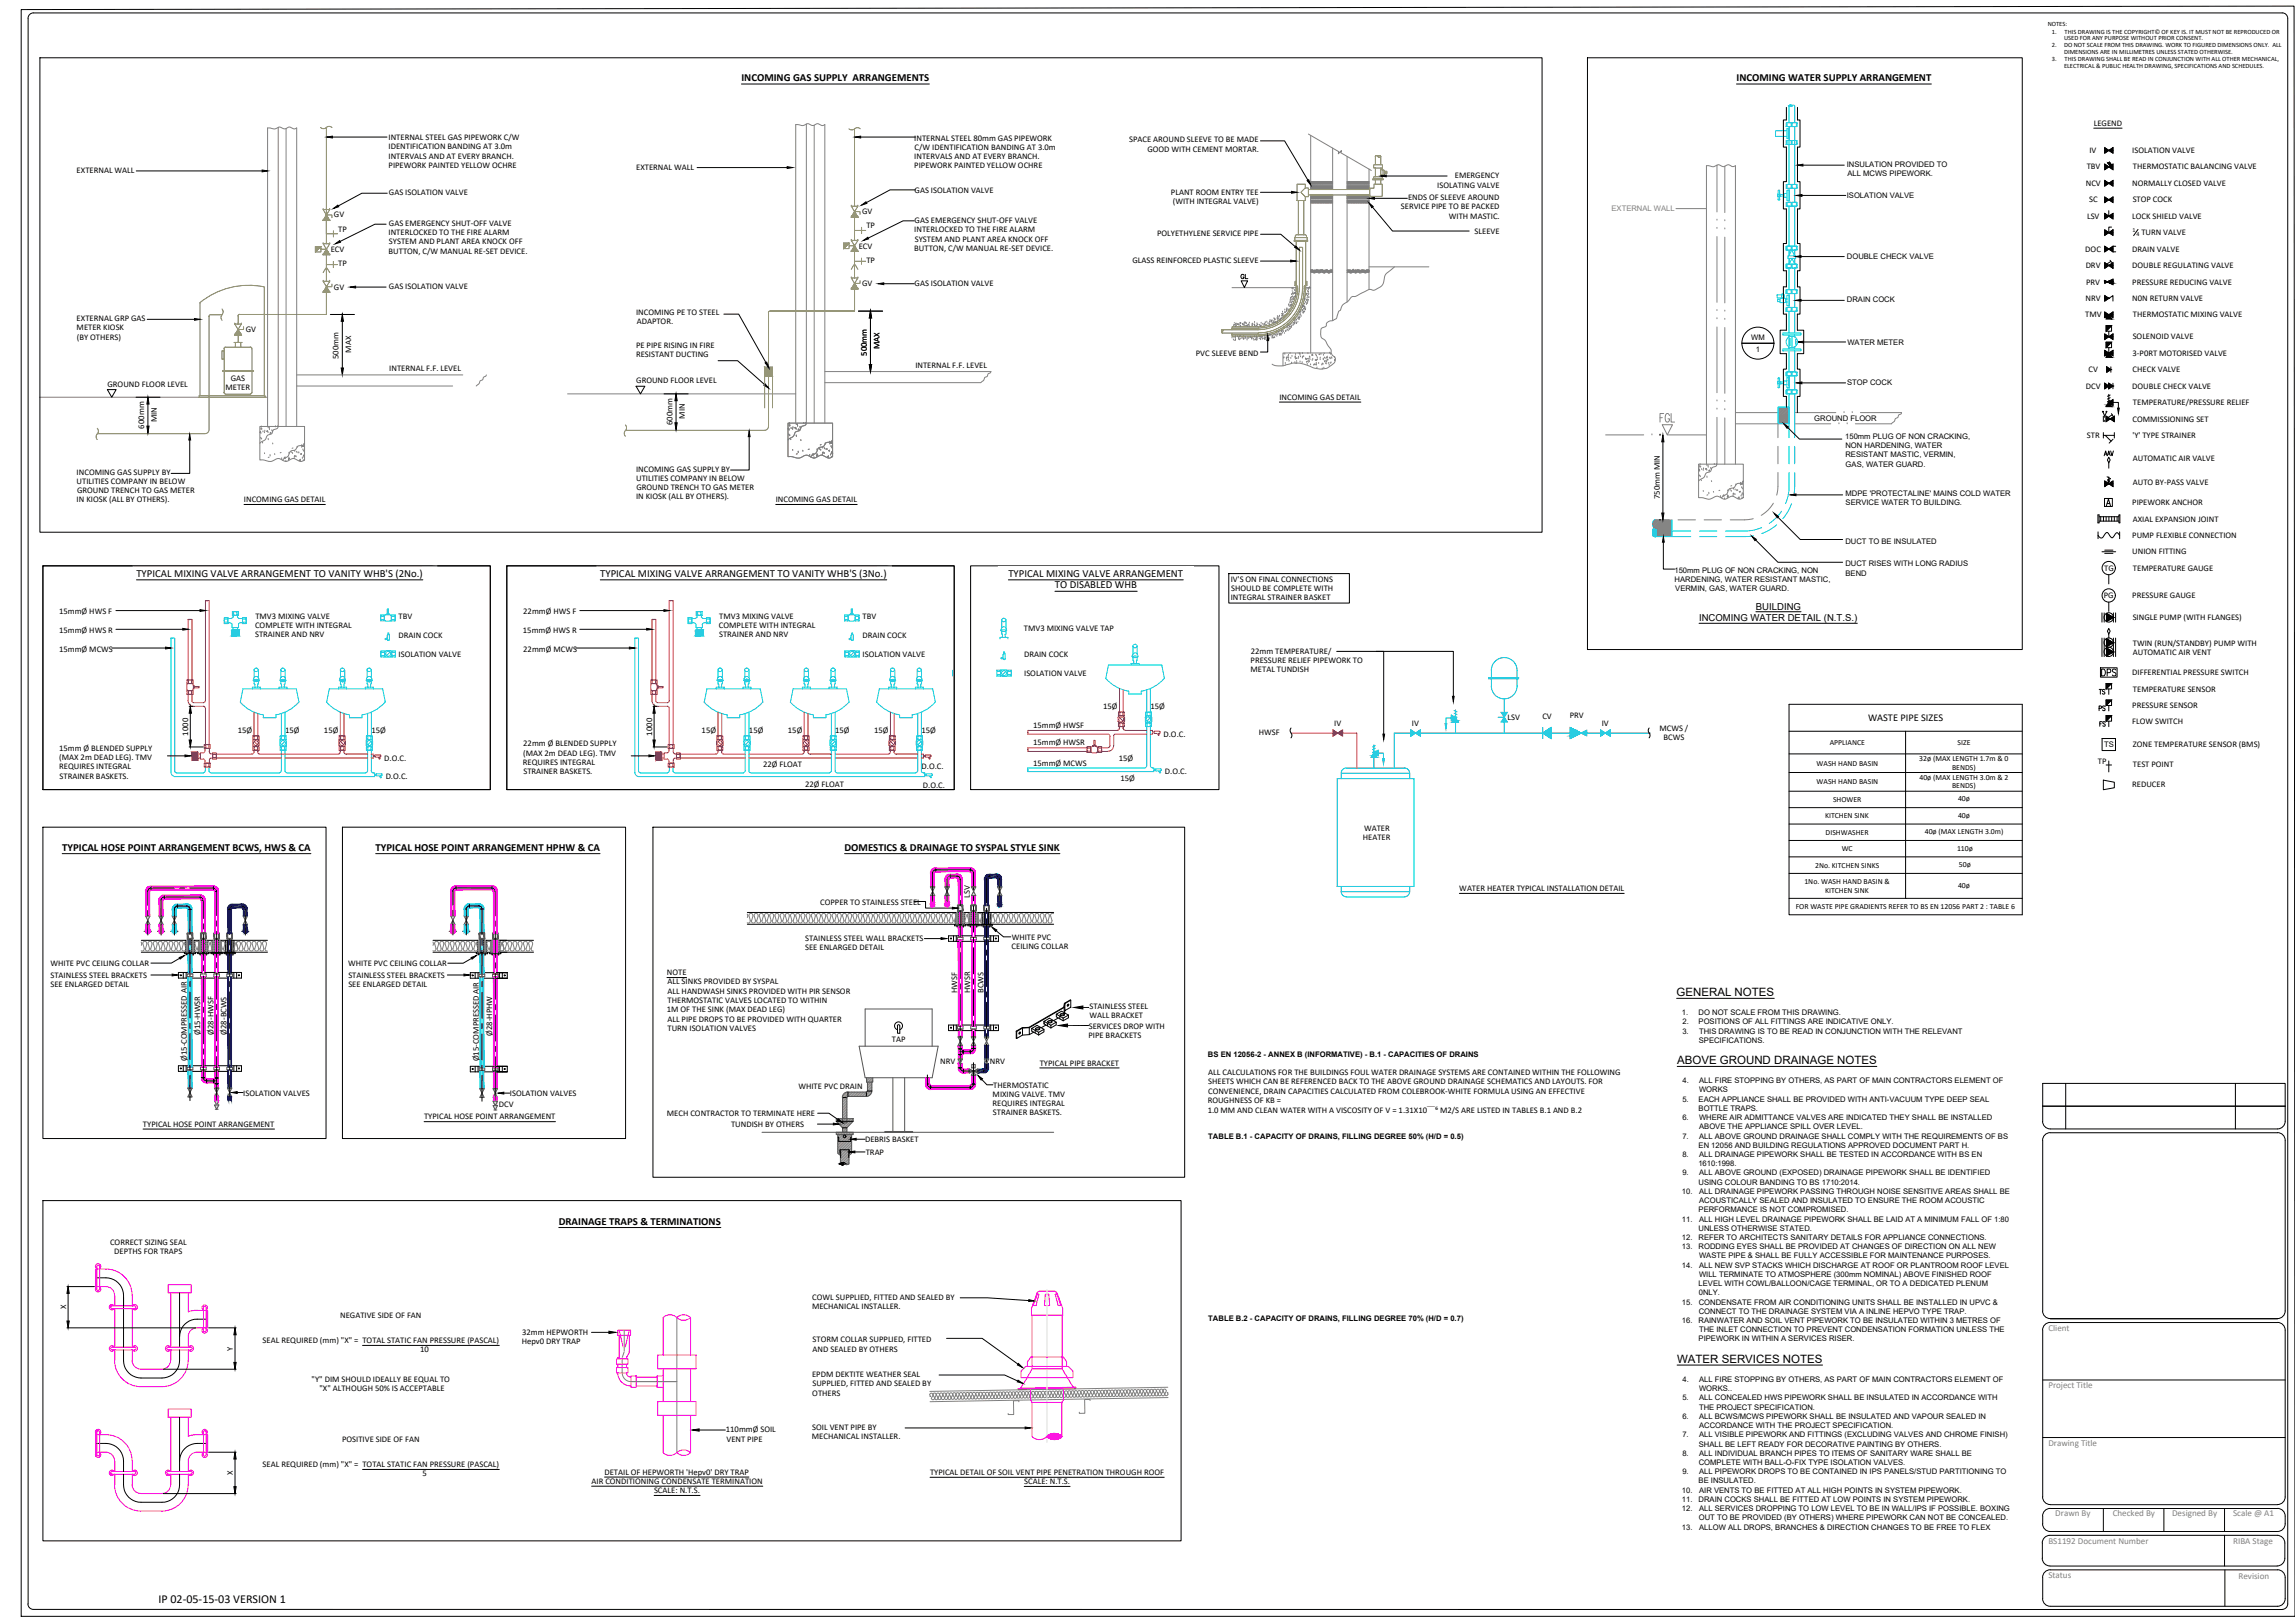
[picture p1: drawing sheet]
<svg xmlns="http://www.w3.org/2000/svg" width="841mm" height="594mm" viewBox="0 0 841 594" stroke-linecap="round" stroke-linejoin="round" font-family="sans-serif">
<defs><g id="words">
<text font-size="6.6" fill="#808080" x="607.5" y="155.9">FGL</text>
<text font-size="5.7" x="769.4" y="248.7">DPS</text>
<g font-size="4.9">
<text x="453.7" y="103.4">GL</text>
<text x="770.1" y="168.3">AAV</text>
<text x="768.3" y="255.4">TS</text>
<text x="768.3" y="261.4">PS</text>
</g>
<g font-size="4.4">
<text x="768.7" y="267.1">FS</text>
<text x="58.1" y="587.3">IP 02-05-15-03 VERSION 1</text>
</g>
<g font-size="4.2">
<text x="614.4" y="364.8">GENERAL NOTES</text>
<text x="614.6" y="389.7">ABOVE GROUND DRAINAGE NOTES</text>
<text x="614.6" y="499.1">WATER SERVICES NOTES</text>
</g>
<g font-size="4">
<text x="271.7" y="29.7">INCOMING GAS SUPPLY ARRANGEMENTS</text>
<text x="636.3" y="29.7">INCOMING WATER SUPPLY ARRANGEMENT</text>
<text x="50" y="211.3">TYPICAL MIXING VALVE ARRANGEMENT TO VANITY WHB'S (2No.)</text>
<text x="219.9" y="211.3">TYPICAL MIXING VALVE ARRANGEMENT TO VANITY WHB'S (3No.)</text>
<text x="369.5" y="211.3">TYPICAL MIXING VALVE ARRANGEMENT</text>
<text x="386.6" y="215.5">TO DISABLED WHB</text>
<text x="22.8" y="311.6">TYPICAL HOSE POINT ARRANGEMENT BCWS, HWS &amp; CA</text>
<text x="137.7" y="311.6">TYPICAL HOSE POINT ARRANGEMENT HPHW &amp; CA</text>
<text x="309.5" y="311.6">DOMESTICS &amp; DRAINAGE TO SYSPAL STYLE SINK</text>
<text x="204.8" y="448.5">DRAINAGE TRAPS &amp; TERMINATIONS</text>
</g>
<text font-size="3.8" x="684.6" y="264.1">WASTE PIPE SIZES</text>
<g font-size="3.5">
<text x="622.6" y="227.5">INCOMING WATER DETAIL (N.T.S.)</text>
<text x="643.5" y="223.3">BUILDING</text>
</g>
<g font-size="3.3" fill="#808080">
<text x="750.6" y="487.4">Client</text>
<text x="750.6" y="508.5">Project Title</text>
<text x="750.6" y="529.7">Drawing Title</text>
<text x="753.2" y="555.4">Drawn By</text>
<text x="774.2" y="555.4">Checked By</text>
<text x="796" y="555.4">Designed By</text>
<text x="818.3" y="555.1">Scale @ A1</text>
<text x="750.6" y="565.6">BS1192 Document Number</text>
<text x="818.4" y="565.6">RIBA Stage</text>
<text x="750.6" y="578">Status</text>
<text x="820.3" y="578.2">Revision</text>
</g>
<g font-size="3.2">
<text x="767.3" y="46.1">LEGEND</text>
<text x="142.4" y="51.4">INTERNAL STEEL GAS PIPEWORK C/W</text>
<text x="335.1" y="51.6">INTERNAL STEEL 80mm GAS PIPEWORK</text>
<text x="413.8" y="52.2">SPACE AROUND SLEEVE TO BE MADE</text>
<text x="142.4" y="54.7">IDENTIFICATION BANDING AT 3.0m</text>
<text x="142.4" y="58.1">INTERVALS AND AT EVERY BRANCH.</text>
<text x="335.1" y="58.3">INTERVALS AND AT EVERY BRANCH.</text>
<text x="335.2" y="54.9">C/W IDENTIFICATION BANDING AT 3.0m</text>
<text x="420.5" y="55.5">GOOD WITH CEMENT MORTAR.</text>
<text x="765.7" y="56.1">IV</text>
<text x="781.4" y="56.1">ISOLATION VALVE</text>
<text x="28.1" y="63.4">EXTERNAL WALL</text>
<text x="142.4" y="61.4">PIPEWORK PAINTED YELLOW OCHRE</text>
<text x="233.1" y="62.3">EXTERNAL WALL</text>
<text x="335.1" y="61.6">PIPEWORK PAINTED YELLOW OCHRE</text>
<text x="533.1" y="65.3">EMERGENCY</text>
<text x="764.7" y="62.1">TBV</text>
<text x="781.6" y="62.1">THERMOSTATIC BALANCING VALVE</text>
<text x="142.5" y="71.6">GAS ISOLATION VALVE</text>
<text x="335.2" y="70.6">GAS ISOLATION VALVE</text>
<text x="429.1" y="71.3">PLANT ROOM ENTRY TEE</text>
<text x="526.7" y="68.7">ISOLATING VALVE</text>
<text x="764.4" y="68.1">NCV</text>
<text x="781.4" y="68.1">NORMALLY CLOSED VALVE</text>
<text x="429.8" y="74.8">(WITH INTEGRAL VALVE)</text>
<text x="513.4" y="76.7">SERVICE PIPE TO BE PACKED</text>
<text x="516" y="73.3">ENDS OF SLEEVE AROUND</text>
<text x="765.6" y="74.1">SC</text>
<text x="781.5" y="74.1">STOP COCK</text>
<text x="122.4" y="79.5">GV</text>
<text x="142.5" y="82.8">GAS EMERGENCY SHUT-OFF VALVE</text>
<text x="315.9" y="78.2">GV</text>
<text x="317.5" y="83.6">TP</text>
<text x="335.2" y="81.8">GAS EMERGENCY SHUT-OFF VALVE</text>
<text x="531" y="80.1">WITH MASTIC.</text>
<text x="764.8" y="80.2">LSV</text>
<text x="781.4" y="80.2">LOCK SHIELD VALVE</text>
<text x="123.9" y="84.8">TP</text>
<text x="142.4" y="86.2">INTERLOCKED TO THE FIRE ALARM</text>
<text x="142.5" y="89.5">SYSTEM AND PLANT AREA KNOCK OFF</text>
<text x="335.1" y="85.1">INTERLOCKED TO THE FIRE ALARM</text>
<text x="335.2" y="88.5">SYSTEM AND PLANT AREA KNOCK OFF</text>
<text x="424" y="86.4">POLYETHYLENE SERVICE PIPE</text>
<text x="540.4" y="85.6">SLEEVE</text>
<text x="784.7" y="86.2">TURN VALVE</text>
<text x="121.2" y="92.3">ECV</text>
<text x="142.4" y="92.9">BUTTON, C/W MANUAL RE-SET DEVICE.</text>
<text x="314.7" y="91.1">ECV</text>
<text x="335.1" y="91.8">BUTTON, C/W MANUAL RE-SET DEVICE.</text>
<text x="764.2" y="92.2">DOC</text>
<text x="781.4" y="92.2">DRAIN VALVE</text>
<text x="123.9" y="97.5">TP</text>
<text x="317.5" y="96.3">TP</text>
<text x="415" y="96.4">GLASS REINFORCED PLASTIC SLEEVE</text>
<text x="764.3" y="98.2">DRV</text>
<text x="781.4" y="98.2">DOUBLE REGULATING VALVE</text>
<text x="122.4" y="106.1">GV</text>
<text x="142.5" y="105.8">GAS ISOLATION VALVE</text>
<text x="315.9" y="104.9">GV</text>
<text x="335.2" y="104.7">GAS ISOLATION VALVE</text>
<text x="764.4" y="104.2">PRV</text>
<text x="781.4" y="104.2">PRESSURE REDUCING VALVE</text>
<text x="764.2" y="110.2">NRV</text>
<text x="781.4" y="110.2">N0N RETURN VALVE</text>
<text x="28.1" y="117.6">EXTERNAL GRP GAS</text>
<text x="233.1" y="115.5">INCOMING PE TO STEEL</text>
<text x="233.3" y="118.8">ADAPTOR.</text>
<text x="764.1" y="116.3">TMV</text>
<text x="781.6" y="116.3">THERMOSTATIC MIXING VALVE</text>
<text x="28.1" y="121">METER KIOSK</text>
<text x="28.1" y="124.5">(BY OTHERS)</text>
<text x="90" y="121.8">GV</text>
<text x="781.5" y="124.3">SOLENOID VALVE</text>
<text x="124.1" y="131.5" transform="rotate(-90 124.1 131.5)">500mm</text>
<text x="128.7" y="129.2" transform="rotate(-90 128.7 129.2)">MAX</text>
<text x="233.1" y="127.3">PE PIPE RISING IN FIRE</text>
<text x="233.1" y="130.7">RESISTANT DUCTING</text>
<text x="317.7" y="130.3" transform="rotate(-90 317.7 130.3)">500mm</text>
<text x="322.3" y="127.9" transform="rotate(-90 322.3 127.9)">MAX</text>
<text x="438.2" y="130.4">PVC SLEEVE BEND</text>
<text x="781.5" y="130.3">3-P0RT MOTORISED VALVE</text>
<text x="142.6" y="135.9">INTERNAL F.F. LEVEL</text>
<text x="335.4" y="134.6">INTERNAL F.F. LEVEL</text>
<text x="765.3" y="136.3">CV</text>
<text x="781.5" y="136.3">CHECK VALVE</text>
<text x="39.4" y="141.6">GROUND FLOOR LEVEL</text>
<text x="82.6" y="142.7">METER</text>
<text x="84.6" y="139.4">GAS</text>
<text x="233.2" y="140.3">GROUND FLOOR LEVEL</text>
<text x="764.4" y="142.3">DCV</text>
<text x="781.4" y="142.3">DOUBLE CHECK VALVE</text>
<text x="468.8" y="146.4">INCOMING GAS DETAIL</text>
<text x="781.6" y="148.3">TEMPERATURE/PRESSURE RELIEF</text>
<text x="57.5" y="154.6" transform="rotate(-90 57.5 154.6)">MIN</text>
<text x="246.4" y="155.7" transform="rotate(-90 246.4 155.7)">600mm</text>
<text x="251" y="153.4" transform="rotate(-90 251 153.4)">MIN</text>
<text x="781.5" y="154.4">COMMISSIONING SET</text>
<text x="52.9" y="156.9" transform="rotate(-90 52.9 156.9)">600mm</text>
<text x="764.8" y="160.4">STR</text>
<text x="781.5" y="160.4">'Y' TYPE STRAINER</text>
<text x="28.1" y="174">INCOMING GAS SUPPLY BY</text>
<text x="233.1" y="172.7">INCOMING GAS SUPPLY BY</text>
<text x="781.6" y="168.8">AUTOMATIC AIR VALVE</text>
<text x="28.1" y="177.3">UTILITIES COMPANY IN BELOW</text>
<text x="233.1" y="176.1">UTILITIES COMPANY IN BELOW</text>
<text x="233.2" y="179.4">GROUND TRENCH TO GAS METER</text>
<text x="781.6" y="177.8">AUTO BY-PASS VALVE</text>
<text x="28.1" y="184">IN KIOSK (ALL BY OTHERS).</text>
<text x="28.2" y="180.7">GROUND TRENCH TO GAS METER</text>
<text x="89.4" y="183.9">INCOMING GAS DETAIL</text>
<text x="233.1" y="182.8">IN KIOSK (ALL BY OTHERS).</text>
<text x="284.3" y="183.9">INCOMING GAS DETAIL</text>
<text x="608.3" y="182.9" transform="rotate(-90 608.3 182.9)">750mm MIN</text>
<text x="781.4" y="185">PIPEWORK ANCHOR</text>
<text x="781.6" y="191">AXIAL EXPANSION JOINT</text>
<text x="781.4" y="197">PUMP FLEXIBLE CONNECTION</text>
<text x="781.4" y="203.1">UNION FITTING</text>
<text x="771.1" y="209.1">TG</text>
<text x="781.6" y="209.1">TEMPERATURE GAUGE</text>
<text x="451" y="213.1">IV'S ON FINAL CONNECTIONS</text>
<text x="451" y="219.8">INTEGRAL STRAINER BASKET</text>
<text x="451.2" y="216.5">SHOULD BE COMPLETE WITH</text>
<text x="771" y="219.1">PG</text>
<text x="781.4" y="219.1">PRESSURE GAUGE</text>
<text x="21.7" y="224.9">15mmØ HWS F</text>
<text x="93.6" y="226.8">TMV3 MIXING VALVE</text>
<text x="146.1" y="226.9">TBV</text>
<text x="191.8" y="224.9">22mmØ HWS F</text>
<text x="263.6" y="226.8">TMV3 MIXING VALVE</text>
<text x="316.1" y="226.9">TBV</text>
<text x="781.5" y="227">SINGLE PUMP (WITH FLANGES)</text>
<text x="21.7" y="231.8">15mmØ HWS R</text>
<text x="93.5" y="230.1">COMPLETE WITH INTEGRAL</text>
<text x="93.5" y="233.5">STRAINER AND NRV</text>
<text x="146.1" y="233.8">DRAIN COCK</text>
<text x="191.6" y="231.8">15mmØ HWS R</text>
<text x="263.5" y="230.1">COMPLETE WITH INTEGRAL</text>
<text x="263.5" y="233.5">STRAINER AND NRV</text>
<text x="316.1" y="233.8">DRAIN COCK</text>
<text x="375.2" y="231">TMV3 MIXING VALVE TAP</text>
<text x="21.7" y="238.6">15mmØ MCWS</text>
<text x="191.8" y="238.6">22mmØ MCWS</text>
<text x="458.4" y="239.5">22mm TEMPERATURE/</text>
<text x="781.6" y="239.9">AUTOMATIC AIR VENT</text>
<text x="781.6" y="236.5">TWIN (RUN/STANDBY) PUMP WITH</text>
<text x="146.1" y="240.6">ISOLATION VALVE</text>
<text x="316.1" y="240.6">ISOLATION VALVE</text>
<text x="375.3" y="240.8">DRAIN COCK</text>
<text x="458.3" y="242.9">PRESSURE RELIEF PIPEWORK TO</text>
<text x="375.3" y="247.7">ISOLATION VALVE</text>
<text x="458.3" y="246.2">METAL TUNDISH</text>
<text x="781.4" y="247.3">DIFFERENTIAL PRESSURE SWITCH</text>
<text x="781.6" y="253.3">TEMPERATURE SENSOR</text>
<text x="404.3" y="259.9">15Ø</text>
<text x="421.6" y="259.9">15Ø</text>
<text x="552.4" y="263.9">LSV</text>
<text x="565.2" y="263.5">CV</text>
<text x="575.3" y="263">PRV</text>
<text x="781.4" y="259.4">PRESSURE SENSOR</text>
<text x="68.9" y="269.4" transform="rotate(-90 68.9 269.4)">1000</text>
<text x="87.1" y="268.5">15Ø</text>
<text x="104.5" y="268.5">15Ø</text>
<text x="118.7" y="268.5">15Ø</text>
<text x="136.1" y="268.5">15Ø</text>
<text x="239" y="269.4" transform="rotate(-90 239 269.4)">1000</text>
<text x="257.1" y="268.5">15Ø</text>
<text x="274.5" y="268.5">15Ø</text>
<text x="288.7" y="268.5">15Ø</text>
<text x="306.1" y="268.5">15Ø</text>
<text x="320.3" y="268.5">15Ø</text>
<text x="337.7" y="268.5">15Ø</text>
<text x="378.6" y="266.7">15mmØ HWSF</text>
<text x="426.4" y="269.9">D.O.C.</text>
<text x="461.3" y="269.4">HWSF</text>
<text x="488.9" y="266.1">IV</text>
<text x="517.4" y="266.1">IV</text>
<text x="587" y="266.1">IV</text>
<text x="608.1" y="267.9">MCWS /</text>
<text x="781.4" y="265.1">FLOW SWITCH</text>
<text x="21.7" y="274.9">15mm Ø BLENDED SUPPLY</text>
<text x="191.8" y="273.4">22mm Ø BLENDED SUPPLY</text>
<text x="378.6" y="272.8">15mmØ HWSR</text>
<text x="609.6" y="271.2">BCWS</text>
<text x="781.5" y="273.6">ZONE TEMPERATURE SENSOR (BMS)</text>
<text x="21.7" y="281.8">REQUIRES INTEGRAL</text>
<text x="21.7" y="278.5">(MAX 2m DEAD LEG). TMV</text>
<text x="140.8" y="278.6">D.O.C.</text>
<text x="191.6" y="280.3">REQUIRES INTEGRAL</text>
<text x="191.7" y="276.9">(MAX 2m DEAD LEG). TMV</text>
<text x="279.6" y="280.8">22Ø FLOAT</text>
<text x="337.7" y="281.6">D.O.C.</text>
<text x="378.6" y="280.5">15mmØ MCWS</text>
<text x="410" y="278.8">15Ø</text>
<text x="768.8" y="279.7">TP</text>
<text x="781.6" y="281">TEST POINT</text>
<text x="21.8" y="285.2">STRAINER BASKETS.</text>
<text x="141.3" y="285.5">D.O.C.</text>
<text x="191.8" y="283.6">STRAINER BASKETS.</text>
<text x="410.6" y="286.1">15Ø</text>
<text x="426.9" y="283.6">D.O.C.</text>
<text x="295" y="288.3">22Ø FLOAT</text>
<text x="338.2" y="288.5">D.O.C.</text>
<text x="781.4" y="288.4">REDUCER</text>
<text x="499.9" y="304.4">WATER</text>
<text x="499.4" y="307.8">HEATER</text>
<text x="355.4" y="328.9" transform="rotate(-90 355.4 328.9)">LSV</text>
<text x="534.8" y="326.4">WATER HEATER TYPICAL INSTALLATION DETAIL</text>
<text x="300.6" y="331.4">COPPER TO STAINLESS STEEL</text>
<text x="295" y="344.8">STAINLESS STEEL WALL BRACKETS</text>
<text x="370.7" y="347.7">CEILING COLLAR</text>
<text x="370.7" y="344.4">WHITE PVC</text>
<text x="18.5" y="353.8">WHITE PVC CEILING COLLAR</text>
<text x="127.6" y="353.8">WHITE PVC CEILING COLLAR</text>
<text x="295" y="348.1">SEE ENLARGED DETAIL</text>
<text x="18.5" y="358.2">STAINLESS STEEL BRACKETS</text>
<text x="127.7" y="358.2">STAINLESS STEEL BRACKETS</text>
<text x="244.4" y="357.2">NOTE</text>
<text x="18.5" y="361.6">SEE ENLARGED DETAIL</text>
<text x="127.7" y="361.6">SEE ENLARGED DETAIL</text>
<text x="244.6" y="360.5">ALL SINKS PROVIDED BY SYSPAL</text>
<text x="244.6" y="363.9">ALL HANDWASH SINKS PROVIDED WITH PIR SENSOR</text>
<text x="350.7" y="363.7" transform="rotate(-90 350.7 363.7)">HWSF</text>
<text x="355.6" y="363.8" transform="rotate(-90 355.6 363.8)">HWSR</text>
<text x="360.4" y="363.7" transform="rotate(-90 360.4 363.7)">BCWS</text>
<text x="244.4" y="370.8">1M OF THE SINK (MAX DEAD LEG)</text>
<text x="244.6" y="367.3">THERMOSTATIC VALVES LOCATED TO WITHIN</text>
<text x="399.2" y="369.5">STAINLESS STEEL</text>
<text x="244.6" y="374.2">ALL PIPE DROPS TO BE PROVIDED WITH QUARTER</text>
<text x="244.6" y="377.5">TURN ISOLATION VALVES</text>
<text x="399" y="376.7">SERVICES DROP WITH</text>
<text x="399.2" y="372.9">WALL BRACKET</text>
<text x="73.3" y="379.1" transform="rotate(-90 73.3 379.1)">Ø15-HWSR</text>
<text x="78.2" y="378.9" transform="rotate(-90 78.2 378.9)">Ø28-HWSF</text>
<text x="83" y="378.9" transform="rotate(-90 83 378.9)">Ø28-BCWS</text>
<text x="180.3" y="379.4" transform="rotate(-90 180.3 379.4)">Ø28-HPHW</text>
<text x="326.8" y="381.8">TAP</text>
<text x="398.9" y="380.1">PIPE BRACKETS</text>
<text x="68.4" y="388.6" transform="rotate(-90 68.4 388.6)">Ø15-COMPRESSED AIR</text>
<text x="175.4" y="388.7" transform="rotate(-90 175.4 388.7)">Ø15-COMPRESSED AIR</text>
<text x="344.5" y="389.9">NRV</text>
<text x="362.8" y="389.9">NRV</text>
<text x="381" y="390.3">TYPICAL PIPE BRACKET</text>
<text x="442.8" y="393.8">ALL CALCULATIONS FOR THE BUILDINGS FOUL WATER DRAINAGE SYSTEMS ARE CONTAINED WITHIN THE FOLLOWING</text>
<text x="89.1" y="401.3">ISOLATION VALVES</text>
<text x="186.9" y="401.6">ISOLATION VALVES</text>
<text x="292.6" y="398.9">WHITE PVC DRAIN</text>
<text x="363.8" y="401.8">MIXING VALVE. TMV</text>
<text x="364" y="398.4">THERMOSTATIC</text>
<text x="442.7" y="400.5">CONVENIENCE, DRAIN CAPACITIES CALCULATED FROM COLEBROOK-WHITE FORMULA USING AN EFFECTIVE</text>
<text x="442.7" y="397.1">SHEETS WHICH CAN BE REFERENCED BACK TO THE ABOVE GROUND DRAINAGE SCHEMATICS AND LAYOUTS. FOR</text>
<text x="182.8" y="405.4">DCV</text>
<text x="363.8" y="405.1">REQUIRES INTEGRAL</text>
<text x="442.6" y="403.9">ROUGHNESS OF KB =</text>
<text x="442.6" y="407.5">1.0 MM AND CLEAN WATER WITH A VISCOSITY OF V = 1.31X10￣⁶ M2/S ARE LISTED IN TABLES B.1 AND B.2</text>
<text x="52.4" y="412.7">TYPICAL HOSE POINT ARRANGEMENT</text>
<text x="155.4" y="410">TYPICAL HOSE POINT ARRANGEMENT</text>
<text x="244.4" y="408.9">MECH CONTRACTOR TO TERMINATE HERE</text>
<text x="267.9" y="412.8">TUNDISH BY OTHERS</text>
<text x="363.9" y="408.5">STRAINER BASKETS.</text>
<text x="317" y="418.4">DEBRIS BASKET</text>
<text x="317.3" y="423.1">TRAP</text>
<text x="40.3" y="455.8">CORRECT SIZING SEAL</text>
<text x="41.9" y="459.2">DEPTHS FOR TRAPS</text>
<text x="24.2" y="479.6" transform="rotate(-90 24.2 479.6)">X</text>
<text x="297.6" y="479.5">MECHANICAL INSTALLER.</text>
<text x="297.7" y="476.1">COWL SUPPLIED, FITTED AND SEALED BY</text>
<text x="124.7" y="482.9">NEGATIVE SIDE OF FAN</text>
<text x="96.3" y="491.9">SEAL REQUIRED (mm) &quot;X&quot; = TOTAL STATIC FAN PRESSURE (PASCAL)</text>
<text x="191.3" y="489">32mm HEPWORTH</text>
<text x="297.8" y="491.7">STORM COLLAR SUPPLIED, FITTED</text>
<text x="85.4" y="494.7" transform="rotate(-90 85.4 494.7)">Y</text>
<text x="154" y="495.3">10</text>
<text x="191.2" y="492.4">Hepv0 DRY TRAP</text>
<text x="297.8" y="495.1">AND SEALED BY OTHERS</text>
<text x="114.2" y="506.2">&quot;Y&quot; DIM SHOULD IDEALLY BE EQUAL TO</text>
<text x="117.1" y="509.6">&quot;X&quot; ALTHOUGH 50% IS ACCEPTABLE</text>
<text x="297.6" y="504.4">EPDM DEKTITE WEATHER SEAL</text>
<text x="297.7" y="507.8">SUPPLIED, FITTED AND SEALED BY</text>
<text x="297.7" y="511.1">OTHERS</text>
<text x="266" y="524.7">110mmØ SOIL</text>
<text x="266.2" y="528">VENT PIPE</text>
<text x="297.5" y="527.2">MECHANICAL INSTALLER.</text>
<text x="297.7" y="523.9">SOIL VENT PIPE BY</text>
<text x="125.4" y="528.2">POSITIVE SIDE OF FAN</text>
<text x="96.3" y="537.4">SEAL REQUIRED (mm) &quot;X&quot; = TOTAL STATIC FAN PRESSURE (PASCAL)</text>
<text x="85.4" y="540.3" transform="rotate(-90 85.4 540.3)">X</text>
<text x="154.8" y="540.7">5</text>
<text x="216.8" y="543.5">AIR CONDITIONING CONDENSATE TERMINATION</text>
<text x="221.5" y="540.1">DETAIL OF HEPWORTH 'Hepv0' DRY TRAP</text>
<text x="340.8" y="540.2">TYPICAL DETAIL OF SOIL VENT PIPE PENETRATION THROUGH ROOF</text>
<text x="375.3" y="543.6">SCALE: N.T.S.</text>
<text x="239.7" y="546.9">SCALE: N.T.S.</text>
</g>
<g font-size="2.8">
<text x="676.8" y="61.3">INSULATION PROVIDED TO</text>
<text x="677" y="64.6">ALL MCWS PIPEWORK.</text>
<text x="676.8" y="72.4">ISOLATION VALVE</text>
<text x="676.8" y="94.7">DOUBLE CHECK VALVE</text>
<text x="676.8" y="110.8">DRAIN COCK</text>
<text x="641.8" y="124.6">WM</text>
<text x="643.5" y="129">1</text>
<text x="677" y="126.2">WATER METER</text>
<text x="676.9" y="141">STOP COCK</text>
<text x="664.9" y="154.1">GROUND FLOOR</text>
<text x="676.2" y="160.8">150mm PLUG OF NON CRACKING,</text>
<text x="676.3" y="164.1">NON HARDENING, WATER</text>
<text x="676.3" y="167.5">RESISTANT MASTIC, VERMIN,</text>
<text x="676.3" y="170.9">GAS, WATER GUARD.</text>
<text x="676.3" y="181.5">MDPE 'PROTECTALINE' MAINS COLD WATER</text>
<text x="676.3" y="184.9">SERVICE WATER TO BUILDING.</text>
<text x="676.3" y="199.1">DUCT TO BE INSULATED</text>
<text x="613.6" y="209.7">150mm PLUG OF NON CRACKING, NON</text>
<text x="676.3" y="207.4">DUCT RISES WITH LONG RADIUS</text>
<text x="613.7" y="213.1">HARDENING, WATER RESISTANT MASTIC,</text>
<text x="676.3" y="210.8">BEND</text>
<text x="613.9" y="216.5">VERMIN, GAS, WATER GUARD.</text>
<text x="670.5" y="272.9">APPLIANCE</text>
<text x="717.4" y="272.9">SIZE</text>
<text x="771" y="273.7">TS</text>
<text x="665.7" y="280.4">WASH HAND BASIN</text>
<text x="703.4" y="278.7">32ø (MAX LENGTH 1.7m &amp; 0</text>
<text x="715.3" y="281.9">BENDS)</text>
<text x="665.7" y="287.2">WASH HAND BASIN</text>
<text x="703.4" y="285.5">40ø (MAX LENGTH 3.0m &amp; 2</text>
<text x="671.7" y="293.7">SHOWER</text>
<text x="715.3" y="288.7">BENDS)</text>
<text x="717.5" y="293.6">40ø</text>
<text x="668.8" y="299.7">KITCHEN SINK</text>
<text x="717.5" y="299.6">40ø</text>
<text x="669" y="305.7">DISHWASHER</text>
<text x="705.3" y="305.6">40ø (MAX LENGTH 3.0m)</text>
<text x="674.9" y="311.8">WC</text>
<text x="717.2" y="311.6">110ø</text>
<text x="665.2" y="317.8">2No. KITCHEN SINKS</text>
<text x="717.9" y="317.6">50ø</text>
<text x="661.2" y="323.9">1No. WASH HAND BASIN &amp;</text>
<text x="668.8" y="326.9">KITCHEN SINK</text>
<text x="717.5" y="325.3">40ø</text>
<text x="658.1" y="332.9">FOR WASTE PIPE GRADIENTS REFER TO BS EN 12056 PART 2 : TABLE 6</text>
<text x="616.4" y="371.8">1.</text>
<text x="622.5" y="371.8">DO NOT SCALE FROM THIS DRAWING.</text>
<text x="616.6" y="375.2">2.</text>
<text x="622.5" y="375.2">POSITIONS OF ALL FITTINGS ARE INDICATIVE ONLY.</text>
<text x="616.5" y="378.6">3.</text>
<text x="622.5" y="381.9">SPECIFICATIONS.</text>
<text x="622.6" y="378.6">THIS DRAWING IS TO BE READ IN CONJUNCTION WITH THE RELEVANT</text>
<text x="442.7" y="387.1">BS EN 12056-2 - ANNEX B (INFORMATIVE) - B.1 - CAPACITIES OF DRAINS</text>
<text x="616.6" y="396.8">4.</text>
<text x="622.6" y="400.1">WORKS</text>
<text x="622.7" y="396.8">ALL FIRE STOPPING BY OTHERS, AS PART OF MAIN CONTRACTORS ELEMENT OF</text>
<text x="616.5" y="403.5">5.</text>
<text x="622.5" y="403.5">EACH APPLIANCE SHALL BE PROVIDED WITH ANTI-VACUUM TYPE DEEP SEAL</text>
<text x="622.5" y="406.9">BOTTLE TRAPS.</text>
<text x="616.5" y="410.3">6.</text>
<text x="622.6" y="410.3">WHERE AIR ADMITTANCE VALVES ARE INDICATED THEY SHALL BE INSTALLED</text>
<text x="622.7" y="413.7">ABOVE THE APPLIANCE SPILL OVER LEVEL.</text>
<text x="442.8" y="417.1">TABLE B.1 - CAPACITY OF DRAINS, FILLING DEGREE 50% (H/D = 0.5)</text>
<text x="616.5" y="417">7.</text>
<text x="622.7" y="417">ALL ABOVE GROUND DRAINAGE SHALL COMPLY WITH THE REQUIREMENTS OF BS</text>
<text x="616.5" y="423.8">8.</text>
<text x="622.5" y="420.4">EN 12056 AND BUILDING REGULATIONS APPROVED DOCUMENT PART H.</text>
<text x="622.7" y="423.8">ALL DRAINAGE PIPEWORK SHALL BE TESTED IN ACCORDANCE WITH BS EN</text>
<text x="616.5" y="430.5">9.</text>
<text x="622.4" y="427.2">1610:1998.</text>
<text x="622.7" y="430.5">ALL ABOVE GROUND (EXPOSED) DRAINAGE PIPEWORK SHALL BE IDENTIFIED</text>
<text x="616.4" y="437.3">10.</text>
<text x="622.5" y="433.9">USING COLOUR BANDING TO BS 1710:2014.</text>
<text x="622.7" y="437.3">ALL DRAINAGE PIPEWORK PASSING THROUGH NOISE SENSITIVE AREAS SHALL BE</text>
<text x="622.7" y="440.7">ACOUSTICALLY SEALED AND INSULATED TO ENSURE THE ROOM ACOUSTIC</text>
<text x="616.4" y="447.4">11.</text>
<text x="622.5" y="444">PERFORMANCE IS NOT COMPROMISED.</text>
<text x="622.7" y="447.4">ALL HIGH LEVEL DRAINAGE PIPEWORK SHALL BE LAID AT A MINIMUM FALL OF 1:80</text>
<text x="616.4" y="454.2">12.</text>
<text x="622.5" y="450.8">UNLESS OTHERWISE STATED.</text>
<text x="622.5" y="454.2">REFER TO ARCHITECTS SANITARY DETAILS FOR APPLIANCE CONNECTIONS.</text>
<text x="616.4" y="457.6">13.</text>
<text x="622.5" y="457.6">RODDING EYES SHALL BE PROVIDED AT CHANGES OF DIRECTION ON ALL NEW</text>
<text x="622.6" y="460.9">WASTE PIPE &amp; SHALL BE FULLY ACCESSIBLE FOR MAINTENANCE PURPOSES.</text>
<text x="616.4" y="464.3">14.</text>
<text x="622.6" y="467.7">WILL TERMINATE TO ATMOSPHERE (300mm NOMINAL) ABOVE FINISHED ROOF</text>
<text x="622.7" y="464.3">ALL NEW SVP STACKS WHICH DISCHARGE AT ROOF OR PLANTROOM ROOF LEVEL</text>
<text x="622.5" y="471.1">LEVEL WITH COWL/BALLOON/CAGE TERMINAL, OR TO A DEDICATED PLENUM</text>
<text x="616.4" y="477.8">15.</text>
<text x="622.5" y="474.4">0NLY.</text>
<text x="622.5" y="477.8">CONDENSATE FROM AIR CONDITIONING UNITS SHALL BE INSTALLED IN UPVC &amp;</text>
<text x="442.8" y="484">TABLE B.2 - CAPACITY OF DRAINS, FILLING DEGREE 70% (H/D = 0.7)</text>
<text x="616.4" y="484.6">16.</text>
<text x="622.5" y="484.6">RAINWATER AND SOIL VENT PIPEWORK TO BE INSULATED WITHIN 3 METRES OF</text>
<text x="622.5" y="481.2">CONNECT TO THE DRAINAGE SYSTEM VIA A INLINE HEPVO TYPE TRAP.</text>
<text x="622.5" y="491.3">PIPEWORK IN WITHIN A SERVICES RISER.</text>
<text x="622.6" y="487.9">THE INLET CONNECTION TO PREVENT CONDENSATION FORMATION UNLESS THE</text>
<text x="616.6" y="506.2">4.</text>
<text x="622.6" y="509.5">WORKS..</text>
<text x="622.7" y="506.2">ALL FIRE STOPPING BY OTHERS, AS PART OF MAIN CONTRACTORS ELEMENT OF</text>
<text x="616.5" y="512.9">5.</text>
<text x="622.7" y="512.9">ALL CONCEALED HWS PIPEWORK SHALL BE INSULATED IN ACCORDANCE WITH</text>
<text x="616.5" y="519.7">6.</text>
<text x="622.6" y="516.3">THE PROJECT SPECIFICATION.</text>
<text x="622.7" y="519.7">ALL BCWS/MCWS PIPEWORK SHALL BE INSULATED AND VAPOUR SEALED IN</text>
<text x="616.5" y="526.4">7.</text>
<text x="622.7" y="523">ACCORDANCE WITH THE PROJECT SPECIFICATION.</text>
<text x="622.7" y="526.4">ALL VISIBLE PIPEWORK AND FITTINGS (EXCLUDING VALVES AND CHROME FINISH)</text>
<text x="616.5" y="533.2">8.</text>
<text x="622.5" y="529.8">SHALL BE LEFT READY FOR DECORATIVE PAINTING BY OTHERS.</text>
<text x="622.7" y="533.2">ALL INDIVIDUAL BRANCH PIPES TO ITEMS OF SANITARY WARE SHALL BE</text>
<text x="616.5" y="539.9">9.</text>
<text x="622.5" y="536.5">COMPLETE WITH BALL-O-FIX TYPE ISOLATION VALVES.</text>
<text x="622.7" y="539.9">ALL PIPEWORK DROPS TO BE CONTAINED IN IPS PANELS/STUD PARTITIONING TO</text>
<text x="622.5" y="543.3">BE INSULATED.</text>
<text x="616.4" y="546.7">10.</text>
<text x="616.4" y="550.1">11.</text>
<text x="622.5" y="550.1">DRAIN COCKS SHALL BE FITTED AT LOW POINTS IN SYSTEM PIPEWORK.</text>
<text x="622.7" y="546.7">AIR VENTS TO BE FITTED AT ALL HIGH POINTS IN SYSTEM PIPEWORK.</text>
<text x="616.4" y="553.4">12.</text>
<text x="622.5" y="556.8">OUT TO BE PROVIDED (BY OTHERS) WHERE PIPEWORK CAN NOT BE CONCEALED.</text>
<text x="622.7" y="553.4">ALL SERVICES DROPPING TO LOW LEVEL TO BE IN WALL/IPS IF POSSIBLE. BOXING</text>
<text x="616.4" y="560.2">13.</text>
<text x="622.7" y="560.2">ALLOW ALL DROPS, BRANCHES &amp; DIRECTION CHANGES TO BE FREE TO FLEX</text>
</g>
<text font-size="2.8" fill="#808080" x="590.5" y="77.4">EXTERNAL WALL</text>
<g font-size="2.4">
<text x="750.4" y="9.7">NOTES:</text>
<text x="751.9" y="12.3">1.</text>
<text x="752" y="17.4">2.</text>
<text x="756.4" y="14.8">USED FOR ANY PURPOSE WITHOUT PRIOR CONSENT.</text>
<text x="756.4" y="17.4">DO NOT SCALE FROM THIS DRAWING. WORK TO FIGURED DIMENSIONS ONLY. ALL</text>
<text x="756.6" y="12.3">THIS DRAWING IS THE COPYRIGHT© OF KEY IS. IT MUST NOT BE REPRODUCED OR</text>
<text x="752" y="22.4">3.</text>
<text x="756.4" y="19.9">DIMENSIONS ARE IN MILLIMETRES UNLESS STATED OTHERWISE.</text>
<text x="756.6" y="22.4">THIS DRAWING SHALL BE READ IN CONJUNCTION WITH ALL OTHER MECHANICAL,</text>
<text x="756.4" y="25">ELECTRICAL &amp; PUBLIC HEALTH DRAWING, SPECIFICATIONS AND SCHEDULES.</text>
</g>
<g font-size="2.2">
<text x="781.5" y="85.1">1</text>
<text x="782.9" y="86.6">4</text>
</g>
</g></defs>
<!-- layer: KEY-0-BUILDING -->
<g fill="none" stroke="#808080" stroke-width=".37">
<path d="M102 46.6v109.6l-.5 .8a2.11 2.11 0 0 0-2 1.9 2.29 2.29 0 0 0-2.3 2.1l-2 1.3M104.8 47.1v109.1M295.5 45.4v109.6l-.4 .7a2.11 2.11 0 0 0-2.1 2 2.3 2.3 0 0 0-2.2 2.1l-2 1.3M298.4 45.8v109.2M479.5 49.1l11.1 6.5-.2 .7 1.2-1.1-.2 .8 11.1 6.4M480.3 49.6l.1 19.8 1.4-1.4M488.4 54.2v15.2l-1.4-1.4M493.6 57.3l.1 12.1M480.3 68h8.1M480.3 67.4h8.1M480.3 66.5h8.1M480.3 67.3l.9-.8 .9 .9"/>
<path d="M480.3 67l.3 .4 .9-.9 .9 .9M480.3 72.3l.9-.9 1.4 1.4M480.3 68.8l.6 .6M480.3 68.5l.9 .9M480.3 68.1l1.3 1.3M480.3 66.7l.7 .7M480.3 72.8h8.1M480.3 74.3h8.1M480.3 72l.5-.6 1.4 1.4M480.3 72.6l1.2-1.2 1.4 1.4M480.3 72.7l.1 .1M480.3 72.4l.5 .4"/>
<path d="M480.3 71.7l1.2 1.1M480.3 71.4v57.9M480.4 74.3l.9-.9 1 .9M480.4 66.5l-.1 .1M480.4 71.4l1.4 1.4M480.5 74.3l-.2-.2 .6-.7 1 .9M480.5 66.5l.9 .9M480.5 71.4l-.2 .2M480.6 68l1.4 1.4M480.7 68l-.4 .4M480.8 74.3l.9-.9 .9 .9M480.9 74.3l-.6-.6 .3-.3 .9 .9"/>
<path d="M480.9 72.8l1.4-1.4 1.3 1.4M480.9 68l1.4 1.4M481 68l-.7 .7M481.3 67.4l.9-.9 1 .9M481.3 68l1.4 1.4M481.4 68l-1.1 1.1 .2 .3M481.6 68l1.4 1.4M481.8 66.5l-.9 .9M481.8 71.4l1.4 1.4M481.9 66.5l.9 .9M481.9 71.4l-1.4 1.4M482 68l1.4 1.4"/>
<path d="M482 73.4l-.8 .9-.9-.9 8.1 .1-.9 .8M482 67.4l.9-.9 1 .9M482.1 73.4l.9 .9M482.1 68l-1.4 1.4M482.3 72.8l1.4-1.4 1.3 1.4M482.3 68l1.4 1.4M482.4 73.4l-.9 .9M482.4 73.4l.9 .9M482.5 68l-1.4 1.4M482.6 66.5l-.9 .9-.9-.9-.5 .5M482.6 74.3l.8-.9 1 .9M482.6 71.4l1.4 1.4 1.4-1.4"/>
<path d="M482.6 66.5l.8 .9 .9-.9 1 .9M482.6 71.4l-1.4 1.4-.9-.8M482.6 72.8l1.4-1.4 1.4 1.4M482.7 68l1.4 1.4M482.7 73.4l-.9 .9M482.8 73.4l.9 .9M482.8 68l-1.4 1.4M482.9 71.4l1.4 1.4M483 71.4l-1.5 1.4M483 72.8l1.4-1.4 1.3 1.4M483 68l1.5 1.4M483.1 67.4l.9-.9 .9 .9"/>
<path d="M483.1 73.4l-.9 .9M483.2 73.4l.8 .9 .8-.9M483.2 68l-1.4 1.4M483.2 74.3l1-.9 .9 .9M483.3 66.5l-1 .9M483.3 71.4l1.4 1.4M483.3 66.5l.9 .9M483.3 71.4l-1.4 1.4M483.4 68l1.4 1.4M483.5 68l-1.4 1.4M483.6 74.3l.9-.9 1 .9M483.7 72.8l1.4-1.4 1.4 1.4"/>
<path d="M483.7 68l1.4 1.4M483.8 73.4l-.9 .9M483.9 73.4l.9 .9M483.9 68l-1.4 1.4M484.1 67.4l1-.9 .9 .9M484.1 68l1.4 1.4M484.3 68l-1.4 1.4M484.5 68l1.4 1.4M484.6 68l-1.4 1.4M484.7 66.5l-.9 .9M484.7 71.4l1.4 1.4M484.7 66.5l.9 .9"/>
<path d="M484.7 71.4l-1.4 1.4M484.8 68l1.4 1.4M484.8 67.4l.9-.9 1 .9M484.9 73.4l.9 .9M485 68l-1.5 1.4M485.1 72.8l1.4-1.4 1.3 1.4M485.2 68l1.4 1.4M485.2 73.4l-.9 .9M485.3 73.4l.9 .9M485.3 68l-1.4 1.4M485.4 66.5l-.8 .9-1-.9-.9 .9M485.4 74.3l.9-.9 1 .9"/>
<path d="M485.4 71.4l1.4 1.4M485.4 66.5l.9 .9 .9-.9 .9 .9M485.5 68l1.4 1.4M485.6 67.4l.9-.9 .9 .9M485.6 73.4l-.9 .9M485.6 73.4l.9 .9M485.6 68l-1.3 1.4M485.7 71.4l1.4 1.4M485.8 71.4l-1.4 1.4M485.9 67.4l.9-.9 1 .9M485.9 68l1.4 1.4M485.9 73.4l-.9 .9"/>
<path d="M486 73.4l.9 .9M486 68l-1.4 1.4M486.1 74.3l.9-.9 .9 .9M486.1 66.5l-.9 .9M486.1 71.4l1.4 1.4M486.2 66.5l.8 .9M486.2 71.4l-1.4 1.4M486.2 68l1.4 1.4M486.4 68l-1.4 1.4M486.6 68l1.4 1.4M486.6 73.4l-.9 .9M486.7 73.4l.9 .9"/>
<path d="M486.7 68l-1.4 1.4M486.8 71.4l1.4 1.4M486.9 71.4l-1.4 1.4M487.1 68l-1.4 1.4M487.3 68l1.1 1M487.3 73.4l-.8 .9M487.4 73.4l.9 .9M487.4 68l-1.4 1.4M487.5 66.5l-.9 .9M487.5 71.4l.9 .9M487.6 66.5l.8 .8M487.6 71.4l-1.4 1.4"/>
<path d="M487.6 68l.8 .7M487.7 73.4l-.9 .9M487.8 73.4l.6 .6M487.8 68l-1.4 1.4M487.9 66.5l-.9 .9M487.9 71.4l.5 .5M487.9 66.5l.5 .4M487.9 71.4l-1.4 1.4M488 68l.4 .4M488.1 73.4l-1 .9M488.1 73.4l.3 .3M488.1 68l-1.4 1.4"/>
<path d="M488.2 66.5l-.9 .9M488.2 71.4l.2 .1M488.3 66.5l.1 .1M488.3 71.4l-1.4 1.4M488.4 72.1l-.8 .7M488.4 66.8l-.7 .6M488.4 67.1l-.3 .3M488.4 68.2l-1.3 1.2M488.4 68.5l-.9 .9M488.4 68.9l-.6 .5M488.4 69.3l-.3 .1M488.4 72.6l-1.2-1.2-1.4 1.4"/>
<path d="M488.4 71.7l-1.2 1.1M488.4 72.4l-.5 .4M488.4 72.8h-.1M488.4 73.9l-.6 .4M488.4 74.2l-.2 .1M488.4 71.4v46.1M493.6 72.4l1.1-1 1.3 1.4M493.6 66.5h8.1l-.9 .9M493.6 68h8l-1.4 1.4M493.6 69l.4 .4M493.6 68.7l.8 .7M493.6 68.4l1.1 1"/>
<path d="M493.6 67.3l.2 .1M493.6 66.9l.6 .5M493.6 66.6l.9 .8M493.6 67.4h8.1M493.6 73.7l.7 .6M493.6 72.6l.3 .2M493.6 74l.4 .3M493.6 72.3l.6 .5M493.6 71.9l1 .9M493.6 71.5l1.4 1.3M493.6 74.3h8.1M493.6 71.4v39.2"/>
<path d="M493.7 68l1.4 1.4M493.7 73.4h8M493.8 73.4l.9 .9M493.8 68l-.2 .2M493.9 66.5l-.3 .3M493.9 71.4l1.4 1.4M493.9 66.5l1 .9M493.9 71.4l-.3 .3M494 72.8l1.4-1.4 1.3 1.4M494 68l1.4 1.4M494.1 67.4l.9-.9 .9 .9M494.1 73.4l-.5 .5"/>
<path d="M494.2 73.4l.8 .9M494.2 68l-.6 .5M494.2 71.4l1.6 1.4 1.4-1.4M494.3 66.5l-.7 .6M494.3 71.4l-.7 .7M494.3 66.5l.9 .9M494.3 72.8l1.4-1.4 1.4 1.4M494.4 67.4l.9-.9 1 .9M494.4 68l1.4 1.4M494.5 73.4l-.9 .8M494.5 73.4l.9 .9M494.5 68l-.9 .9"/>
<path d="M494.6 74.3l.9-.9 .9 .9M494.7 68l1.4 1.4M494.8 67.4l.9-.9 .9 .9M494.9 68l-1.3 1.3M495 71.4l1.4 1.4M495 71.4l-1.4 1.4h8.1l-1.4-1.4-1.4 1.4M495.1 68l1.4 1.4M495.1 73.4l-.9 .9M495.2 73.4l.9 .9M495.3 68l-1.5 1.4M495.3 74.3l.9-.9 1 .9M495.5 68l1.4 1.4"/>
<path d="M495.6 68l-1.4 1.4M495.8 68l1.4 1.4M495.9 73.4l-.9 .9M495.9 73.4l.9 .9M495.9 68l-1.4 1.4M496 66.5l-.9 .9M496 71.4l1.5 1.4M496.1 71.4l-1.4 1.4M496.1 66.5l.9 .9M496.1 72.8l1.4-1.4 1.4 1.4M496.2 68l1.4 1.4M496.3 68l-1.4 1.4"/>
<path d="M496.4 66.5l-.8 .9-1-.9-.9 .9M496.4 71.4l1.4 1.4M496.4 66.5l.9 .9M496.4 71.4l-1.4 1.4M496.5 68l1.4 1.4M496.6 73.4l-.8 .9-1-.9-.9 .9M496.6 73.4l.9 .9M496.7 68l-1.4 1.4M496.7 66.5l-.8 .9M496.7 74.3l.9-.9 1 .9M496.7 71.4l1.4 1.4M496.8 66.5l.9 .9"/>
<path d="M496.8 71.4l-1.4 1.4M496.8 72.8l1.4-1.4 1.4 1.4M496.9 68l1.4 1.4M496.9 67.4l.9-.9 1 .9M496.9 73.4l-.9 .9M497 73.4l.9 .9M497 68l-1.4 1.4M497.1 71.4l1.4 1.4M497.1 66.5l-.9 .9M497.2 66.5l.9 .9M497.2 67.4l1-.9 .9 .9M497.2 68l1.4 1.4"/>
<path d="M497.3 73.4l-.9 .9M497.3 73.4l.9 .9M497.4 68l-1.4 1.4M497.4 74.3l1-.9 .9 .9M497.6 68l1.4 1.4M497.7 68l-1.4 1.4M497.8 71.4l1.4 1.4M497.9 71.4l-1.5 1.4M497.9 68l1.5 1.4M498 67.4l.9-.9 .9 .9M498 73.4l-.9 .9M498.1 73.4l.8 .9"/>
<path d="M498.1 68l-1.4 1.4M498.2 72.8l1.4-1.4 1.4 1.4M498.3 68l1.4 1.4M498.4 68l-1.4 1.4M498.5 66.5l-.9 .9M498.5 71.4l1.4 1.4M498.6 66.5l.9 .9M498.6 71.4l-1.4 1.4M498.6 68l1.4 1.4M498.7 67.4l.9-.9 .9 .9M498.7 73.4l-.9 .9M498.7 73.4l1 .9"/>
<path d="M498.8 68l-1.4 1.4M498.9 71.4l1.4 1.4M498.9 71.4l-1.4 1.4M499 68l1.4 1.4M499.1 73.4l-1 .9M499.1 73.4l.9 .9M499.2 68l-1.4 1.4M499.2 74.3l.9-.9 1 .9M499.2 66.5l-.8 .9-.9-.9-.9 .9M499.2 71.4l1.5 1.4 1-.9M499.3 66.5l.8 .9 .9-.9 .7 .6M499.3 71.4l-1.4 1.4"/>
<path d="M499.4 68l1.4 1.4M499.4 73.4l-.9 .9M499.4 73.4l1 .9M499.5 68l-1.4 1.4M499.6 74.3l.9-.9 .9 .9M499.7 68l1.4 1.4M499.7 67.4l.9-.9 1 .9M499.7 73.4l-.8 .9M499.8 73.4l.9 .9 .8-.9M499.9 68l-1.5 1.4M500 66.5l-1 .9M500 71.4l1.4 1.4"/>
<path d="M500 66.5l.9 .9M500 71.4l-1.4 1.4M500.1 68l1.4 1.4M500.2 68l-1.4 1.4M500.4 68l1.3 1.3M500.5 68l-1.3 1.4M500.8 68l.9 .9M500.8 73.4l-.9 .9M500.9 73.4l.8 .8M500.9 68l-1.4 1.4M501.1 68l.6 .6M501.3 68l-1.4 1.4"/>
<path d="M501.4 66.5l-.9 .9M501.4 71.4l.3 .3M501.4 66.5l.3 .3M501.4 71.4l-1.4 1.4M501.5 68l.2 .2M501.6 73.4l-.6 .9M501.7 66.9l-.5 .5-.9-.9-.9 .9M501.7 67.3l-.2 .1M501.7 68.3l-1.1 1.1M501.7 68.7l-.8 .7M501.7 69l-.4 .4M501.7 61.9v7.5"/>
<path d="M501.7 73.9l-.5-.5-.9 .9M501.7 72.5l-1.1-1.1-1.3 1.4M501.7 72.1l-.6-.7-1.4 1.4M501.7 71.5l-1.3 1.3M501.7 72.2l-.6 .6M501.7 72.6l-.3 .2M501.7 74l-.3 .3M501.7 71.4v34.6M614.2 76.4h11.1M629.2 60.5v17.1M632.1 60.9v16.9M480.3 99.2h.1"/>
<path d="M480.3 99.1h8.1M480.3 99.9h8.1M480.4 99.3v.1M480.4 99.1h.1M480.4 99.2h.1M480.4 99.5h.1M480.5 99.3h.1M480.5 99.6h.1M480.6 99.3h.1M480.6 99.5h.1M480.7 99.1h.1M480.7 99.7h.1"/>
<path d="M480.7 99v.1M480.8 99.5v.1M480.9 99.7h.1M480.9 99.2h.1M481 99.2h.1M481 99.5h.1M481 99.6h.1M481 99.4v.1M481.1 99.4h.1M481.1 99.4l-.1 .1M481.2 99.3h.1M481.2 99.4h.1"/>
<path d="M481.3 99.7h.1M481.3 99.4h.1M481.4 99.9h.1M481.5 99.8h.1M481.5 99.2h.1M481.5 99.5h.1M481.6 99.9h.1M481.6 99.8v.1M481.6 99.2h.1M481.7 99.4h.1M481.7 99.3h.1M481.8 99.3h.1"/>
<path d="M481.8 99.5h.1M481.8 99.2v.1M481.8 99.7h.1M481.8 99.2h.1M482 99.2h.1M482.1 99.4h.1M482.1 99.7h.1M482.1 99.7l-.1 .1M482.1 99.6h.1M482.2 99.1h.1M482.2 99.3h.1M482.3 99.6h.1"/>
<path d="M482.3 99.3h.1M482.3 99.8h.1M482.3 99.2h.1M482.5 99.5l-.1 .1M482.5 99.5l.1 .1M482.6 99.6h.1M482.6 99.3h.1M482.6 99h.1M482.7 99.6h.1M482.7 99.5h.1M482.8 99.4h.1M482.9 99.3v.1"/>
<path d="M482.9 99.8h.1M482.9 99.1v.1M482.9 99.1h.1M483 99.2h.1M483.1 99.3h.1M483.1 99.6h.1M483.2 99.9h.1M483.2 99.6h.1M483.3 99.9h.1M483.3 99.4h.1M483.3 99.2h-.1M483.4 99.5h.1"/>
<path d="M483.4 99.8h.1M483.6 99.9h.1M483.6 99.5h.1M483.6 99.2h.1M483.6 99.3h.1M483.7 99.8h.1M483.7 99.6v.1M483.8 99.4h.1M483.9 99.1h.1M483.9 99.6h.1M483.9 99.3h.1M484 99.4h.1"/>
<path d="M484 99.8h.1M484 99.6v.1M484 99.5v.1M484.1 99h.1M484.1 99.1h.1M484.1 99.4h.1M484.2 99.3h.1M484.3 99.1h.1M484.3 99.3h.1M484.4 99.4h.1M484.5 99.2h.1M484.5 99v.1"/>
<path d="M484.5 99h.1M484.5 99.3v.1M484.6 99.3h.1M484.6 99.7h.1M484.6 99.1h.1M484.6 99.4h.1M484.6 99.8h.1M484.7 99.3h.1M484.8 99.3h-.1M484.8 99.3h.1M484.9 99.5h.1M485 99.6h.1"/>
<path d="M485 99.9h.1M485 99.7h.1M485 99.7v.1M485.1 99.3v.1M485.1 100h.1M485.1 99.3h.1M485.1 99.6h.1M485.1 99.7v.1M485.2 99.3h.1M485.3 99.9h.1M485.4 100h.1M485.4 99.7v.2"/>
<path d="M485.4 99.5h.1M485.6 99.9h.1M485.6 99.6h.1M485.6 99.2h.1M485.8 99.4h.1M485.8 99.4v.1M485.9 99.2h.1M485.9 99.6h.1M486 99.5h.1M486 99.1v.1M486 99.4v.1M486.1 99.1h.1"/>
<path d="M486.2 99.2h.1M486.2 99.5h.1M486.2 99.3h.1M486.2 99.4h.1M486.2 99.3l-.1 .1M486.2 99.2v.1M486.3 99.4h.1M486.5 99.7h.1M486.5 99.1h.1M486.5 99.6h.1M486.5 99.5h.1M486.6 99.8v.1"/>
<path d="M486.7 99.4h.1M486.7 99.8h.1M486.7 99.2h.1M486.8 99.4h.1M486.8 99.9h.1M486.8 100h.1M486.9 99.4h.1M486.9 99.8h.1M487 99.6h.1M487.1 99.4h.1M487.2 99.3h.1M487.2 99.7h.1"/>
<path d="M487.2 100h.1M487.2 99.5v.1M487.3 99.7h.1M487.3 99.5h.1M487.3 99.4v.1M487.4 99.4h.1M487.4 99.3h.1M487.4 99.2v.1M487.4 99.5v.1M487.5 99.3h.1M487.6 99.6h.1M487.6 99.4v.1"/>
<path d="M487.7 99.6h.1M487.7 99h.1M487.7 99.3h.1M487.9 99.6h.1M487.9 99.5h.1M488 99.2h.1M488.1 99.3h.1M488.1 99.1h.1M488.1 99.6h.1M488.2 99.6h.1M488.2 99.4h.1M488.2 99.2h.1"/>
<path d="M488.3 99.2h.1M488.4 99.6h.1M493.6 99.1h8.1M493.6 99.9h8.1M493.7 99.3h.1M493.8 99.6h.1M493.8 99.8l-.1 .1M493.8 99.3h.1M493.8 99.2h.1M493.9 99.4h.1M493.9 99.7h.1M493.9 99.1l-.1 .1"/>
<path d="M493.9 99.5v.1M493.9 99.1h.1M493.9 99.5h.1M494.1 99.4l-.2 .1M494.2 99.6h.1M494.2 99.3h.1M494.3 99.2h.1M494.3 99.6h.1M494.3 99.1h.1M494.5 99.2h.1M494.5 99.6h.1M494.5 99.4h.1"/>
<path d="M494.6 99.8h.1M494.6 99.6h.1M494.7 99.6h-.1M494.7 99.1h.1M494.7 99.9h.1M494.7 99.8v.1M494.7 99.2h.1M494.8 99.8h.1M494.8 99.3h.1M494.8 99.2h.1M494.8 99.5h.1M494.8 99.9v.1"/>
<path d="M494.9 99.3l.1 .1M495 99.4h.1M495 99.3l-.1 .1M495.1 99.5h.1M495.1 99.8h.1M495.2 99.8h.1M495.2 99.9v.1M495.3 99.3h.1M495.3 99.4h.1M495.3 99.8h.1M495.4 99.6h.1M495.4 99.8h.1"/>
<path d="M495.5 99.4h.1M495.6 99.5v.1M495.7 99.4h.1M495.7 99h.1M495.8 98.9v.1M495.8 99.2v.1M495.9 99h.1M495.9 99.3h.1M495.9 99.7h.1M495.9 99.6h.1M496 99h.1M496 98.9l-.1 .1"/>
<path d="M496.1 99.3h.1M496.1 99.5h.1M496.1 99.5v.1M496.1 99.7h.1M496.2 99.3h.1M496.3 99.3h.1M496.4 99.3h.1M496.4 99.6h.1M496.4 99.2h.1M496.5 99.6h.1M496.5 99.3h.1M496.6 99.5h.1"/>
<path d="M496.7 99.3h.1M496.7 99.6h.1M496.7 99.9h.1M496.8 99.9h.1M496.8 99.7v.1M496.8 99.6v.1M496.9 99.2h.1M496.9 99.6h.1M496.9 99.9h.1M496.9 99.4h.1M497 99.2h.1M497 99.6h.1"/>
<path d="M497 99.7h.1M497.1 99.6h.1M497.1 99.4h.1M497.1 99.5h.1M497.1 99.6l-.1 .1M497.2 99.3v.1M497.3 99.2h.1M497.4 99.5h.1M497.4 99.1h.1M497.5 99.4h.1M497.7 99.5h.1M497.7 99.3h.1"/>
<path d="M497.7 99.3l-.1 .1M497.8 99.3h.1M497.8 99.3l.1 .2M497.9 99.4h.1M497.9 99.7h.1M497.9 99.1h.1M498 99.4h.1M498.1 99.7h.1M498.1 99.8h.1M498.1 99.1v.1M498.2 99.6h.1M498.3 99.2h.1"/>
<path d="M498.3 99.7v.2M498.3 99.9h.1M498.3 99.4h.1M498.4 99.7h.1M498.4 99.3h.1M498.5 99.4h.1M498.6 99.6h.1M498.6 99.5h.1M498.7 99.7h.1M498.7 99.6h.1M498.9 99.1h.1M498.9 99.2h-.1"/>
<path d="M498.9 99.6h.1M498.9 99.3h.1M499 99.3h.1M499 99.7h.1M499 99.4v.1M499.1 99.5h.1M499.1 99.4v.1M499.2 99.3h.1M499.2 99.5h.1M499.3 99.6h.1M499.3 99.3v.1M499.4 99.6h.1"/>
<path d="M499.4 99.5v.1M499.4 99.5h.1M499.4 99.1h.1M499.4 99.2h.1M499.6 99.2l-.1 .1M499.6 99.2h.1M499.6 99.5h.1M499.8 99.4h.1M499.8 99.6h.1M499.8 99.8h.1M499.9 99.8h.1M499.9 99.7l-.1 .1"/>
<path d="M500 99.1h.1M500 99.5h.1M500 99.6h.1M500 99.6v.1M500.1 99.6h.1M500.1 99.5h.1M500.3 99.5h.1M500.3 99.3h.1M500.3 99.9h.1M500.3 99.6h.1M500.4 99.3h.1M500.5 99.4h.1"/>
<path d="M500.5 99.7h.1M500.5 99.5v.1M500.6 99.5h.1M500.7 99.5h.1M500.8 99.4l-.1 .1M500.8 99.6v.1M500.9 99.1h.1M500.9 99.7h.1M501 99h.1M501 99.3h.1M501 99.6h.1M501 99.8h.1"/>
<path d="M501 99.2h.1M501 99.3v.1M501.2 99.4h.1M501.2 99.6h.1M501.3 99.1l.1 .1M501.4 99h.1M501.4 99.1h.1M501.4 99.7h.1M501.5 99.3h.1M501.5 99.6h.1M501.5 99.7h.1M501.5 99.7v.1"/>
<path d="M501.6 99.1h.1M501.6 99.1v.1M501.6 99.7h.1M501.7 99.5h.1M501.7 97.7h21.9M511 97.7l-1.8 1.6a4 4 0 0 0-2.1 4 5 5 0 0 1-3.8 3l-1.5-.3-2.7 1.3a6.7 6.7 0 0 1-3.8 1.5 8.3 8.3 0 0 1-3.3 3l-.5 .8a1.76 1.76 0 0 1-1 1.6l-.5 1.5a1.17 1.17 0 0 1-1 1.3l-.5 .4a2.31 2.31 0 0 0-2.6 2.1l-.3 .2a1.55 1.55 0 0 0-1.6 2.1 2.26 2.26 0 0 0 1.6 2.9l2.1 3.3a3 3 0 0 0 1.5 3l.2 .9a2.32 2.32 0 0 1-1.4 1.8 6.9 6.9 0 0 1-7.9 .5 11.7 11.7 0 0 0-9.9-.2l-3-.1-1-.5M629.2 83.6h.1M629.2 80.6h.1M629.2 86.6v24.1M632.1 83.9h.1M632.1 80.8h.1M632.1 86.9v24"/>
<path d="M451.5 105.4h23.6M452.1 119.1v.1M452.2 119.1h.1M452.3 118.1h.1M452.4 119h.1M452.9 119h.1M452.9 118.9h.1M452.9 118.7h.1M452.9 119.6h.1M452.9 119.4l-.2 .1 .2 .1M453 119.5h.1M453.4 118.5v.2"/>
<path d="M453.7 118.6l-.2 .2 .3 .1M454 119.1h.1M454 118.9h.1M454.4 118.4h.1M454.4 119.5h.1M454.5 118.1v.3M454.6 119.5h.1M454.6 119.4l.1 .2M454.7 118.6h.1M454.7 118.1l-.1 .2M455.5 118.4l-.2 .1 .1 .1M455.6 118.7v.2"/>
<path d="M455.6 119.2h.1M455.9 118.6h.1M456 119.2h.1M456 118.2h.1M456.2 119.6h.1M456.4 118.3h.1M456.4 119.3v.2M456.7 118.4v.1M456.7 118.5h.1M456.9 119.1l-.2 .2 .2 .1M457 119.5h.1M457.2 119.2h.1"/>
<path d="M457.3 119.7h-.1M457.5 119h.1M457.7 118.9l.1 .2M457.8 118.4h.1M457.8 119.7h.1M458.8 119.3h.1M458.8 118.5v.2M458.9 119.3h.1M459 118.4l-.1 .1M459.1 118.8h.1M459.7 119.2h.1M459.7 118.1h.1"/>
<path d="M459.8 119.5h.1M459.8 118.7l-.2 .1 .1 .1M459.9 119.1v.1M460.2 119.6l-.2 .1M460.4 119.4h.1M460.6 119.6h.1M460.6 118.6h.1M460.8 119.5l-.1 .2M460.8 119h.1M461 118.7v.2M461.6 119.2h.1M462 119.5h.1"/>
<path d="M462 119.2l.1 .2M462.1 119.4h.1M462.2 118.4h.1M462.7 118.8h.1M463.1 118.9v.2M463.3 118.9h.1M463.3 118.6v.1M463.5 118.7h.1M463.6 119.2h.1M463.7 118.2h.1M464.1 118.9v.2M464.2 118h.1"/>
<path d="M464.7 118.6h.1M465.1 118.6h.1M465.2 118.9h.1M465.2 118h.1M465.4 117.4h.1M465.8 118.1h.1M465.8 117.6v.2M465.9 117.3l.1 .3M465.9 117.4h.3M466.2 117.1l-.3 .3M466.5 118.3h.1M466.6 117.9l-.2 .1 .2 .1"/>
<path d="M466.8 117.8h.1M466.8 118.3h.1M466.9 116.7h.1M467 117l.1 .2M467.1 116.9h.1M467.1 117.9v.3M467.3 118.2h.1M467.3 117.1h.1M467.4 118.1h.1M468 116.6h.1M468.1 117h.1M468.1 117.6v.1"/>
<path d="M468.1 115.9h.1M468.3 116.5h.1M468.3 117.6h.1M468.4 116.6l-.1 .2M468.7 117h.1M468.7 116.2h.1M468.9 115.8h.1M469.2 117h-.2l.1 .2M469.2 116.9h.1M469.6 116.7h.1M469.9 115.5v.1M469.9 116.3h.1"/>
<path d="M469.9 114.8l-.2 .1 .2 .4M469.9 115.3h.1M470 114.3h.1M470 115.7h.1M470.2 115.1h.1M470.5 115.9h.1M470.8 114.5h.1M470.8 113.6h.1M470.9 115.1l.1 .2M470.9 115.6v.1M471 114.5h.1M471.5 114h.1"/>
<path d="M471.6 114.1h.1M471.6 113.1h.1M471.6 113.3h.1M471.6 113.4l-.2 .2h.2M471.6 113.5v.2M471.7 119.8h.1M471.8 119.7v.2M472.1 113.5h.1M472.2 119.4h.1M472.2 111.8h.1M472.4 111.3l-.1 .2M472.4 112.1h.1"/>
<path d="M472.4 113.7h.1M472.4 113.8v.2M472.5 119.7h.1M472.7 110.9h.1M472.7 113.1v.2M472.7 112v.3M472.8 119.4l-.2 .1 .1 .1M472.8 119.9h.1M472.8 109.9h.1M472.8 110.4h.1M472.9 118.9h.1M472.9 109.3h.1"/>
<path d="M473 112.1h.1M473 111.7l.1 .1M473.1 111.9h.1M473.1 109.1l-.1 .2M473.2 110.9h.1M473.2 111.6l-.3 .1M473.2 109.9h.1M473.2 108.9h.1M473.3 107.9h.1M473.3 119.6h.1M473.3 119.9h.1M473.3 118.5h.1"/>
<path d="M473.3 111.3l-.1 .2h.2M473.5 105.4v.3M473.5 118.9v.3M473.5 106.5l.1 .2M473.6 108.7h.1M473.6 110.6h.1M473.7 107.6h.1M473.8 105.9h.1M473.8 107.9h.1M473.8 118.4h.1M473.8 105.6h.1M473.8 109.4h.1"/>
<path d="M473.8 106.9v.2M473.9 109.5l-.1 .1M474 109.7h.1M474 107.6h.1M474 119.1h.1M474 108.7v.2M474.1 118.4h.1M474.1 117.3h.1M474.2 109h.1M474.4 118.7h.1M474.4 106.4h.1M474.4 107.5h.1"/>
<path d="M474.4 118.3h.2M474.5 117.7h.1M474.5 116.9h.1M474.5 118.1l-.1 .2M474.6 117.7h.1M474.6 118.1l-.2 .2M474.6 106.3h.1M474.6 108.4l-.2 .2h.2M474.6 107l.1 .2M474.6 107.3h-.2l.2 .2M474.8 108.5h.1M474.8 107.5h.1"/>
<path d="M474.9 107.7h.1M474.9 105.7h.1M474.9 106.7h.1M474.9 117.2h.1M475.1 118.5h.1M475.1 117.3h.1M475.2 118.5h-.1M475.2 118.2h.1M475.2 115.9v.2M475.6 116.7h.1M475.7 116h.1M475.7 117.8v.1"/>
<path d="M476 117h.1M476 116.5h.1M476 116.2l-.2 .1 .2 .2M476.1 115.5h.1M476.1 116.9h.1M476.1 114.5h.1M476.2 116.2l.1-.2zM476.3 114.2h.1M476.5 114.8h.1M476.6 115.4h.1M476.8 114.1l-.3 .1h.2M476.8 115.9h.1"/>
<path d="M477 113.4v.2M477.3 113.7h.1M477.3 113.9h.1M477.3 112.6h.1M477.4 112.6h.1M477.5 114.6h.1M477.5 111.9h.2M477.5 111.9l-.1 .1M477.6 114.7h.1M477.6 114.3h.1M477.6 111.7l-.1 .2M477.7 113.3h.1"/>
<path d="M477.7 112.3h.1M477.8 111.3h.1M477.8 112.3h.1M477.9 114.2h.1M478 112.5h.1M478.1 111.4h.1M478.1 109.5h.1M478.1 113.3h.1M478.1 114l-.2 .1 .2 .1M478.2 112.3l-.2 .2 .2 .1M478.2 109.7l-.2 .1 .2 .1M478.3 109.1v.2"/>
<path d="M478.4 113.5h.1M478.5 110.8h.1M478.5 105.4h1.8M478.5 112.8l-.1 .1M478.5 108.1h.1M478.6 106.1h.1M478.7 108.1h.1M478.7 111.4v.1M478.7 109.6v.3M478.8 111.2h.1M478.9 110.2h.1M479 107.3l-.1 .4"/>
<path d="M479 105.8h.1M479 109.3h.1M479 111.2h.1M479.1 108.5h.1M479.2 110.5h.1M479.2 110.6v.1M479.3 106.7h.1M479.3 110.1h.1M479.3 106.9h.1M479.4 109h.1M479.4 109.6v.2M479.4 108.1h.1"/>
<path d="M479.5 107.1h.1M479.5 106h.1M479.6 107.7h.1M479.7 109h.1M479.7 105.4l-.1 .1M479.8 105.4h.1M480.1 105.4v.3M629.2 116.7h.1M629.2 113.7h.1M629.2 119.8v24M632.1 117h.1M632.1 114h.1"/>
<path d="M632.1 120v24.1M108.7 137.3h60.9M178.2 137.3l-.1 .4a1.74 1.74 0 0 0-1.3 1.5l-.8 .2a2.71 2.71 0 0 1-1.5 2M302.3 136.1h60.8l-.1 .3a1.74 1.74 0 0 0-1.3 1.6l-.8 .2a2.71 2.71 0 0 1-1.5 2h-57.1M451.5 123.8h.1M452 124.5h.1M452.2 123.7h.1M452.5 124.6v.1M452.7 124.7h.1M452.7 124.5h.1M452.8 123.6h.1M452.8 123.4h.1"/>
<path d="M453.5 123.3h.1M453.8 123.8h.1M453.9 124.3h.1M454.2 123.1l.1 .1M454.2 124.5h.1M454.3 123.5h.1M454.5 124.2h.1M454.7 123.1h.1M455 123.7l-.1 .2M455.4 123.9h.1M455.8 124h.1M455.8 124.2h.1"/>
<path d="M455.8 124l-.2 .1 .2 .1M455.8 123.2h.1M456.3 123.9h.1M456.4 123.2v.2M456.5 123.9h.1M457 124.5h.1M457 123.9h.1M457.4 124h.1M457.7 123.8h.1M458 123.6h.1M458.1 123.1l.2 .5M458.2 123.1h-.1"/>
<path d="M458.6 123.4v.2M458.6 124h.1M458.7 124.2h.1M458.9 123.8h.1M459.3 123.9v.2M459.5 124.6h.1M459.6 123.6h.1M459.7 123.1v.2M459.8 123.3h.1M460.1 124.2l-.2 .1 .2 .2M460.2 124h.1M460.3 123.4h.1"/>
<path d="M460.4 123.6h.1M460.4 124.6h.1M460.5 123.1l-.2 .2h.3M460.5 123.9h.1M460.7 124.5h.1M460.7 123.6l.1 .2M461.4 123.8l.1 .3M461.5 123.3h.1M461.8 123.3v.1M461.8 123.1h.1M461.9 124.1h.1M461.9 124.4h.1"/>
<path d="M462 123.4h.1M462.2 123.6h.1M462.6 124.2h.1M462.7 123.3l-.2 .1 .1 .1M462.9 123.8v.1M463.3 124.2h.1M463.4 123.1h.1M463.5 124.2h.1M463.5 123.2h.1M463.6 124.2v.1M463.8 123.5l-.3 .2 .3 .1M463.9 123.4l.1 .2"/>
<path d="M464 123.3h.1M464.1 122.9h.1M464.5 124h.1M464.7 124.3v.1M464.7 123.1h.1M465 124h.1M465 123.9l.1 .3M465.1 123h.1M465.1 124.2h.1M465.2 122.8h.1M465.7 122.7h.1M465.8 123h.1"/>
<path d="M466.1 123.6v.2M466.2 123.2l-.1 .2M466.3 123.1h.1M466.4 123.7h.1M466.6 122.8h.1M466.6 123.8h.1M467 123.5l-.2 .1 .1 .1M467.1 123.6h.1M467.1 122.5h.1M467.3 122.8h.1M467.5 122.7h.1M467.9 121.7h.1"/>
<path d="M467.9 122.5h.1M467.9 123.2h.1M468.1 122.6h.1M468.5 121.7h.1M468.7 122.2l-.1 .2M468.9 122.8h.1M468.9 122.1l.1 .1M469.1 122.3h.1M469.3 122.4h.1M469.4 121.3h.1M469.5 122.5l-.2 .1 .2 .2M469.7 122.3h.1"/>
<path d="M469.7 121.4h.1M469.8 121.1l-.2 .2 .2 .1M469.9 121.1h.1M470 121.7v.3M470.2 120.6h.1M470.3 121.4h.1M470.4 131.1h.1M470.5 131.1h.1M470.7 121.8v.3M470.8 129.7h.1M471 133.1h.1M471 121.4h.1"/>
<path d="M471 133.7h.1M471.2 121.2v.2M471.3 120.1h.1M471.3 121.1h.1M471.4 131.4h.1M471.6 131.7v.4M471.6 130.7l-.2 .3h.3M471.8 120.9h.1M471.9 131l.3 .1M472 130.6h.1M472.1 121.1h.1M472.1 131.8h.1"/>
<path d="M472.2 130.2h.1M472.3 120.3h.1M472.3 130.8l-.4 .1M472.4 132v.3M472.5 120.8h.1M472.7 129.5h.1M472.8 120.2l.1 .2M473 131.3h.1M473.3 133h.1M473.5 130.5h.1M474.5 132.8h.1M474.6 131.1h.1"/>
<path d="M474.6 130.4l.1 .5M474.7 130.7h.1M474.7 131.5h.1M474.8 129.8h.1M475.2 132.1v.3M475.2 131l-.2 .3h.3M475.3 132.8l-.2 .2M475.7 129.3h.1M475.7 131.4h.1M475.9 130.9h.1M476.3 129.3l.1 .2M476.4 130h.1"/>
<path d="M476.4 132.6h.1M476.6 130.4l-.1 .3M477.2 132.8h.1M477.3 131.1h.1M477.3 129.5h.1M477.4 130.8h.1M477.7 130.6h.1M478.4 131.5h.1M478.7 132.4l.1 .3M478.8 131.3l-.2 .3h.3M479 133.5h.1M479.1 132.5h.1"/>
<path d="M479.3 129.5h.1M479.5 131.2l-.3 .2 .2 .1M479.6 132.2h.1M479.6 132.4v.3M479.8 132.5h.1M479.8 130.8h.1M480 131.2l.1 .5M480 130.9h.1M480.3 133.6h.1M480.9 132h.1M480.9 130.2h.1M481.1 131.6h.1"/>
<path d="M481.1 129.7l-.4 .3 .5 .1M481.4 133.8h.1M481.7 133.6h.1M482 132h.1M482.2 130h.1M482.3 133.8h.1M482.3 132.7l.1 .3M482.4 132.1h.1M482.4 130.4h.1M482.4 131.6l-.2 .3h.3M482.5 133.3l-.4 .1 .3 .2M482.6 134.4v.3"/>
<path d="M482.7 131.1h.1M482.8 131.8h.1M483.2 133.1h.1M483.7 129.6l-.3 .1 .2 .2M483.8 131.7h.1M483.9 130.8l-.2 .3M484.1 129.8h.1M484.4 133.7h.1M484.5 135.2h.1M484.6 133.3h.1M484.8 133.4h.1M484.9 131.8h.1"/>
<path d="M484.9 131.5h.1M485 130.1h.1M485.1 134.9h.1M485.2 129.3l.1 .2M485.4 132.1v.4M485.4 131.1h.1M485.9 133.2h.1M485.9 131.4h.1M485.9 133l.1 .3M486 131.9l-.2 .3h.3M486.2 132.6h.1M486.5 131.8h.1"/>
<path d="M486.5 130.5l-.4 .4h.4M486.7 131.6l-.3 .1 .2 .2M486.9 132.8l-.2 .3M487.1 133.8h.1M487.2 131.2h.1M487.3 129.4h.1M487.5 133.1h.1M487.5 131.4h.1M487.6 129.7h.1M487.8 132.9h.1M487.8 129.3h-17.6v4.7M487.8 131h.1"/>
<path d="M488.1 131.3h.1M489.1 130.9h.1M489.1 132.1h.1M489.1 131.9h.1M14.5 145.5h83.6M95.2 156.2h16.4v12.3l-1 .5a2.68 2.68 0 0 1-2.5-.9l-.8-.2-.8 .3a2.77 2.77 0 0 1-4-.2h-1a4 4 0 0 1-4.7 .5h-1.6zM95.5 158v.4l-.3-.1zM95.6 158.8h.1M95.6 157h.1M95.7 157.3h.1M95.8 156.4h.1M95.9 157.2h.1"/>
<path d="M96.4 158.2h.1M96.9 158.5h.1M97 157.9h.1M97.7 157.9l.4-.1-.1 .3zM98.1 156.2v-109.3h.7a3.5 3.5 0 0 0 3.7-.4 2.35 2.35 0 0 0 3.3 .1l.9 .2a1.38 1.38 0 0 0 2 .1v109.3M98.2 158.4h.1M98.3 156.7h.1M98.7 156.8h.1M98.7 157.3h.1M99.2 158.4v.3h-.3zM99.6 157.8h.1M99.8 158.1h.1"/>
<path d="M101 156.3h.1M101.7 156.3h.1M108.7 141.4h57.2M208 144.3h83.6M288.8 155h16.3v12.2l-1 .6a2.68 2.68 0 0 1-2.5-1l-.8-.1-.7 .3a2.77 2.77 0 0 1-4.1-.2h-1a4 4 0 0 1-4.6 .5l-1.6-.1zM289 156.8l.1 .3h-.3zM289.1 159.3h.1M289.1 157.6h.1M289.2 155.8h.1M289.2 156.1h.1M289.3 155.2h.1M289.4 159.6h.1"/>
<path d="M289.5 156h.1M289.9 157h.1M290.5 157.3h.1M290.6 156.7h.1M291.3 156.7l.3-.2-.1 .4zM291.6 155v-109.4h.7a3.5 3.5 0 0 0 3.7-.3 2.35 2.35 0 0 0 3.3 0l1 .2a1.38 1.38 0 0 0 2 .1v109.4M291.8 157.2h.1M291.8 159.3l.1 .5M291.8 155.5h.1M292.2 155.6h.1M292.3 156.1h.1M292.7 157.1l.1 .3h-.3z"/>
<path d="M293.2 156.5h.1M293.4 156.8h.1M294.5 155.1h.1M295.3 155.1h.1M588.4 159.3h14M605.4 159.3h.1M608.4 159.3h.1M609.1 155.6h3.8l-1.9 3.7zM611.4 159.3h13.9M629.2 149.8h.1M629.2 146.8h.1M629.2 152.9v17.1l-.4 .8-1.4 .6a1.96 1.96 0 0 1-2.1 1.8 3.6 3.6 0 0 1-2.4 2.6l-.4 .3"/>
<path d="M632.1 150.1h.1M632.1 147.1h.1M632.1 153.1v16.9M636 151.1h15.5M636 155.2h15.5v5.1M657.7 151.1h15.1M657.7 155.2h13.2M673.9 155.2h.1M675.8 151.1h.1M676.9 155.2h.1M678.8 151.1h.1M681.8 151.1h15v.4a1.62 1.62 0 0 0-1.4 1.5l-.8 .4-.3 .9-1.1 .9h-13.3"/>
<path d="M95.5 160.5h.1M95.9 160.8h.1M96.2 161.9v.4M96.9 165.9l.1 .2M98.3 160.6v.5M98.7 167.4l-.4 .1M98.9 166.5l.1 .5M99.9 162.3l.1 .3M100.6 166.1l.1 .4M103 165.7l-.3 .2M103.2 168.1h.1M104.5 167.3l-.4 .5"/>
<path d="M104.5 167.7l-.1 .1M104.7 168.9h.1M105.7 168.4h.1M105.8 168l.3-.2-.1 .3zM105.8 167.8h.1M105.9 166h.1M106.7 165.8h.1M107.2 166.1h.1M107.4 164.1l-.4 .1M107.8 167.9h.1M108 165.3h.1M108.1 166.8l.1 .4-.4-.1z"/>
<path d="M108.5 167.3h.1M108.6 165.6h.1M108.9 163.8h.1M109.2 165.9h.1M109.5 165.9h.1M109.6 168.6l.4-.4 .1 .5zM110.1 166.3l.4-.2-.1 .3zM110.5 163.8h.1M110.5 163.2h.1M110.8 167.9h.1M111 164.8h.1M111.1 167.5h.1"/>
<path d="M111.1 163.2l.1 .4-.4-.1zM111.1 168.7h.1M111.2 167h.1M111.3 165.3h.1M111.4 163.5h.1M111.5 162.5l.1 .1M111.6 167.5h.1M111.6 162.3l-.6 .8a2.23 2.23 0 0 0-2.7 1.7l-.3 .1a1.99 1.99 0 0 0-2.3 2.1l-2.2 1.6M111.6 167.4v.1M111.6 162.4l-.2 .1M289.7 160.7l.1 .3M290.5 164.6v.3"/>
<path d="M292.2 166.2l-.4 .1M292.5 165.3v.5M293.5 161v.4M294.2 164.9v.4M296.6 164.5l-.4 .1M296.7 166.8h.1M298 166.1l-.4 .4M298.1 166.5l-.2 .1M298.3 167.7h.1M299.3 167.2h.1M299.3 166.7l.3-.1v.3zM299.4 166.5h.1"/>
<path d="M299.4 164.8h.1M300.3 164.5h.1M300.7 164.9h.1M300.9 162.8l-.3 .2M301.3 166.7h.1M301.5 164.1h.1M301.6 165.6l.1 .3h-.3zM302.1 166.1h.1M302.1 164.4h.1M302.4 162.6h.1M302.7 164.6h.1M303.1 164.7h.1"/>
<path d="M303.2 167.4l.4-.4v.5zM303.7 165l.3-.1-.1 .3zM304.1 162.6h.1M304.1 162h.1M304.3 166.7h.1M304.6 163.6h.1M304.6 166.2h.1M304.6 162l.1 .3h-.3zM304.7 167.5h.1M304.7 165.8h.1M304.8 164h.1M304.9 162.3h.1"/>
<path d="M304.9 161.3l.2-.2-.6 .8a2.16 2.16 0 0 0-2.7 1.6l-.3 .2a1.93 1.93 0 0 0-2.3 2l-2.1 1.6M305 161.3l.1 .1M305.1 166.2h.1M622.5 170h16.3v12.3l-1 .5a2.68 2.68 0 0 1-2.5-.9l-1-.1a2.78 2.78 0 0 1-4 .3l-1.5-.3a4.1 4.1 0 0 1-4.7 .5h-1.6zM622.7 171.8l.1 .4-.3-.1zM622.8 174.3h.1M622.8 172.6h.1M622.9 170.8h.1M622.9 171.1h.1M623 170.2h.1M623.1 174.6h.1M623.2 171.1h.1"/>
<path d="M623.4 175.8l.1 .3M623.6 172h.1M624.2 172.3h.1M624.2 179.7v.3M624.3 171.7h.1M625 171.7l.3-.1-.1 .3zM625.3 170v-109.3h.7a3.3 3.3 0 0 0 3.7-.4 2.3 2.3 0 0 0 3.3 .1h.7l1.3 .6 1-.3v109.3M625.5 172.2h.1M625.5 170.5h.1M625.5 174.4l.1 .5M625.9 170.6h.1M626 171.1h.1"/>
<path d="M626.4 172.2l.1 .3h-.3zM626.9 171.6h.1M627.1 171.9h.1M627.2 176.1v.3M627.9 180l.1 .3M628.2 170.1h.1M629 170.1h.1M630.3 179.6l-.4 .1M633.1 179.8h.1M634 179.6h.1M634.4 179.9h.1M634.6 177.9l-.3 .1"/>
<path d="M635.2 179.1h.1M635.8 179.4h.1M636.1 177.6h.1M636.4 179.7h.1M636.8 179.7h.1M637.8 177.6h.1M637.8 177h.1M638.3 178.6h.1M638.3 177.1l.1 .3h-.3zM638.5 179.1h.1M638.6 177.3h.1M638.7 176.4l.1 .1"/>
<path d="M638.8 176.1l-.1 .4a1.53 1.53 0 0 1-1.9 .6l-.5 .3-.8 1.2a2.22 2.22 0 0 0-2.6 2.2l-2.1 1.6M638.8 176.3h-.2M651.5 173a21.6 21.6 0 0 1-.4 8.3M651.5 163.5v6.4M606.5 190.4h5.3M614.9 190.4h6.4M624.5 190.4h6.3M625.9 181.2l-.4 .1M626.2 180.3v.5M630.5 181.9h.1M631.7 181.2l-.3 .4M631.8 181.6h-.1"/>
<path d="M632 182.7h.1M633 182.2h.1M633 181.8l.4-.2-.1 .3zM633.1 181.6h.1M635.1 181.7h.1M635.3 180.6l.1 .4-.3-.1zM635.8 181.2h.1M637.3 182l.1 .5-.5-.1zM637.4 180.1l.3-.2-.1 .4zM638 181.7h.1M638.3 181.3h.1M638.4 182.5h.1"/>
<path d="M638.5 180.8h.1M638.8 181.3h.1M642.5 190a25.4 25.4 0 0 1-8.4 .4M649.9 184.3l-.3 .4a12.2 12.2 0 0 1-4.2 4.1M340.7 510.9l.3 .6h-.2M343.1 510.8a.59 .59 0 0 0-.6-.6 .59 .59 0 0 0-.6 .7 .61 .61 0 0 0-.6-.6 .61 .61 0 0 0-.6 .6M343.1 510.9l-.5 1.2-.7-1.2-.6 1.2M343.1 510.9l.7 1.1M343.7 512a.61 .61 0 0 1-.6 .7 .61 .61 0 0 1-.6-.7 .61 .61 0 0 1-.6 .7 .61 .61 0 0 1-.6-.6M343.8 512l.5-1.1 .6 1.1M344.9 512a.61 .61 0 0 1-.6 .6 .61 .61 0 0 1-.6-.6M345.5 510.8a.59 .59 0 0 0-.6-.6 .59 .59 0 0 0-.6 .6 .61 .61 0 0 0-.6-.6 .61 .61 0 0 0-.6 .6"/>
<path d="M346.1 512a.61 .61 0 0 1-.6 .6 .61 .61 0 0 1-.6-.6M346.2 512l-.7-1.2-.6 1.2M347.9 510.7a.61 .61 0 0 0-.6-.6 .61 .61 0 0 0-.6 .7 .61 .61 0 0 0-.6-.6 .61 .61 0 0 0-.6 .6M347.9 510.8l-.5 1.2-.6-1.2-.6 1.2M347.9 510.8l.7 1.2M348.6 512a.61 .61 0 0 1-.7 .6 .61 .61 0 0 1-.6-.6 .61 .61 0 0 1-.6 .6 .61 .61 0 0 1-.6-.6M349.1 510.7a.61 .61 0 0 0-.6-.6 .61 .61 0 0 0-.6 .7M349.2 510.8l-.6 1.2M349.2 510.8l.6 1.2M349.7 511.9a.61 .61 0 0 1-.6 .6 .61 .61 0 0 1-.6-.6M350.3 510.7a.61 .61 0 0 0-.6-.6 .61 .61 0 0 0-.6 .6M350.4 510.7l-.6 1.3"/>
<path d="M350.4 510.7l.6 1.2 .5-1.2 .7 1.2 .6-1.2 .6 1.2 .6-1.2 .6 1.2M352.2 511.9a.61 .61 0 0 1-.6 .6 .61 .61 0 0 1-.7-.6 .61 .61 0 0 1-.6 .6 .61 .61 0 0 1-.6-.6M354.6 511.8a.61 .61 0 0 1-.6 .7 .61 .61 0 0 1-.7-.6 .61 .61 0 0 1-.6 .6 .61 .61 0 0 1-.6-.6M355.2 510.6a.61 .61 0 0 0-.7-.6 .61 .61 0 0 0-.6 .6 .59 .59 0 0 0-.6-.6 .59 .59 0 0 0-.6 .6 .61 .61 0 0 0-.6-.6 .61 .61 0 0 0-.6 .7 .61 .61 0 0 0-.6-.6 .61 .61 0 0 0-.6 .6M355.8 511.8a.61 .61 0 0 1-.6 .7 .61 .61 0 0 1-.7-.6M355.8 511.8l-.6-1.2-.6 1.3M356.3 510.6a.61 .61 0 0 0-.6-.6 .61 .61 0 0 0-.6 .6M357 511.8a.61 .61 0 0 1-.6 .6 .61 .61 0 0 1-.6-.6M357.5 510.6a.61 .61 0 0 0-.6-.6 .61 .61 0 0 0-.6 .6M357.6 510.6l-.6 1.2-.6-1.2-.6 1.2M357.6 510.6l.6 1.2M358.2 511.8a.61 .61 0 0 1-.6 .6 .61 .61 0 0 1-.7-.6"/>
<path d="M358.8 510.6a.61 .61 0 0 0-.7-.6 .61 .61 0 0 0-.6 .6M358.8 510.6l-.6 1.2M358.8 510.6l.6 1.2M359.4 511.7a.61 .61 0 0 1-.6 .7 .61 .61 0 0 1-.6-.6M359.9 510.5a.61 .61 0 0 0-.6-.6 .61 .61 0 0 0-.6 .6M360.6 511.7a.61 .61 0 0 1-.6 .7 .61 .61 0 0 1-.6-.6M360.6 511.7l-.6-1.1-.6 1.2M360.6 511.7l.6-1.1 .6 1.1M361.2 510.5a.61 .61 0 0 0-.7-.6 .61 .61 0 0 0-.6 .6M361.8 511.7a.61 .61 0 0 1-.6 .6 .61 .61 0 0 1-.7-.6M362.4 510.5a.61 .61 0 0 0-.7-.6 .61 .61 0 0 0-.6 .6M362.4 510.5l-.6 1.2"/>
<path d="M362.4 510.5l.6 1.2M363 511.7a.61 .61 0 0 1-.6 .6 .61 .61 0 0 1-.6-.6M363.6 510.5a.61 .61 0 0 0-.6-.6 .61 .61 0 0 0-.6 .6M363.6 510.5l-.6 1.2M364.8 510.5a.61 .61 0 0 0-.7-.6 .61 .61 0 0 0-.6 .6M364.8 510.5l-.6 1.2-.6-1.2M364.8 510.5l.6 1.2M365.4 511.7a.61 .61 0 0 1-.6 .6 .61 .61 0 0 1-.6-.6 .61 .61 0 0 1-.6 .6 .61 .61 0 0 1-.6-.6M366 510.4a.61 .61 0 0 0-.6-.6 .61 .61 0 0 0-.6 .7M366 510.5l-.6 1.2M366 510.5l.6 1.2 .6-1.3 .6 1.2 .6-1.2 .6 1.2M367.2 510.4a.61 .61 0 0 0-.6-.6 .61 .61 0 0 0-.6 .7"/>
<path d="M367.8 511.6a.61 .61 0 0 1-.6 .6 .61 .61 0 0 1-.6-.6 .61 .61 0 0 1-.6 .6 .61 .61 0 0 1-.6-.6M369 511.6a.61 .61 0 0 1-.6 .6 .61 .61 0 0 1-.6-.6M369.6 510.4a.61 .61 0 0 0-.6-.6 .61 .61 0 0 0-.6 .6 .61 .61 0 0 0-.7-.6 .61 .61 0 0 0-.6 .6M369.6 510.4l-.6 1.2M369.6 510.4l.7 1.2M370.2 511.6a.61 .61 0 0 1-.6 .6 .61 .61 0 0 1-.6-.6M370.3 511.6l.5-1.2 .6 1.2M371.4 511.5a.61 .61 0 0 1-.6 .7 .61 .61 0 0 1-.6-.6M372 510.4a.61 .61 0 0 0-.6-.7 .61 .61 0 0 0-.6 .7 .61 .61 0 0 0-.6-.7 .61 .61 0 0 0-.6 .7M372 510.3l-.6 1.3M372.6 511.5a.61 .61 0 0 1-.6 .7 .61 .61 0 0 1-.6-.6M373.4 513.4v-.4l-2 .1 .1 5h-2.1v-.4"/>
<path d="M374.4 510.3a.61 .61 0 0 0-.6-.6 .61 .61 0 0 0-.6 .6 .61 .61 0 0 0-.6-.6 .61 .61 0 0 0-.6 .6M374.4 510.3l-.5 1.2-.7-1.2-.5 1.2-.7-1.2M374.4 510.3l.7 1.2 .5-1.2M375.6 510.3a.61 .61 0 0 0-.6-.6 .61 .61 0 0 0-.6 .6M375.6 510.3l.7 1.2M376.2 511.5a.61 .61 0 0 1-.5 .6 .61 .61 0 0 1-.7-.6 .59 .59 0 0 1-.6 .6 .59 .59 0 0 1-.6-.6 .61 .61 0 0 1-.6 .6 .61 .61 0 0 1-.6-.6M376.8 510.3a.61 .61 0 0 0-.6-.6 .61 .61 0 0 0-.6 .6M376.9 510.3l-.6 1.2M376.9 510.3l.5 1.2M377.4 511.5a.61 .61 0 0 1-.6 .6 .61 .61 0 0 1-.6-.6M380.4 510.2a.61 .61 0 0 0-.6-.6 .61 .61 0 0 0-.6 .6 .59 .59 0 0 0-.6-.6 .59 .59 0 0 0-.6 .6 .61 .61 0 0 0-.6-.6 .61 .61 0 0 0-.6 .6M380.5 510.2l-.6 1.2-.6-1.2-.6 1.2-.7-1.1-.6 1.2"/>
<path d="M381.6 510.2a.61 .61 0 0 0-.6-.6 .61 .61 0 0 0-.6 .6M381.7 510.2l-.6 1.2-.6-1.2M382.8 510.1a.61 .61 0 0 0-.6-.6 .61 .61 0 0 0-.6 .7M383.5 511.3a.61 .61 0 0 1-.6 .7 .61 .61 0 0 1-.6-.6 .59 .59 0 0 1-.6 .6 .59 .59 0 0 1-.6-.6 .61 .61 0 0 1-.6 .6 .61 .61 0 0 1-.7-.6 .59 .59 0 0 1-.5 .6 .59 .59 0 0 1-.6-.6 .61 .61 0 0 1-.6 .6 .61 .61 0 0 1-.7-.6M384 510.1a.61 .61 0 0 0-.6-.6 .61 .61 0 0 0-.6 .7M384.1 510.1l-.6 1.3-.6-1.2-.6 1.2-.6-1.2M384.1 510.1l.6 1.3 .6-1.3M384.7 511.3a.61 .61 0 0 1-.6 .7 .61 .61 0 0 1-.7-.7M385.3 510.1a.61 .61 0 0 0-.7-.6 .61 .61 0 0 0-.6 .6M385.3 510.1l.6 1.2M385.9 511.3a.61 .61 0 0 1-.6 .6 .61 .61 0 0 1-.7-.6M386.4 510.1a.61 .61 0 0 0-.6-.6 .61 .61 0 0 0-.6 .6"/>
<path d="M386.5 510.1l-.6 1.2M386.5 510.1l.6 1.2M387.1 511.3a.61 .61 0 0 1-.6 .6 .61 .61 0 0 1-.6-.6M387.7 510.1a.61 .61 0 0 0-.6-.6 .61 .61 0 0 0-.7 .6M388.3 511.2a.61 .61 0 0 1-.6 .7 .61 .61 0 0 1-.7-.6M388.9 510.1a.61 .61 0 0 0-.7-.6 .61 .61 0 0 0-.6 .6M388.9 510l-.6 1.3-.6-1.2-.6 1.2M391.3 510a.61 .61 0 0 0-.6-.6 .61 .61 0 0 0-.7 .6 .61 .61 0 0 0-.6-.6 .61 .61 0 0 0-.6 .6M391.3 510l-.6 1.2-.6-1.2-.6 1.3-.6-1.3M391.3 510l.6 1.2M391.9 511.2a.61 .61 0 0 1-.6 .6 .61 .61 0 0 1-.6-.6 .59 .59 0 0 1-.6 .6 .59 .59 0 0 1-.6-.6 .61 .61 0 0 1-.6 .7 .61 .61 0 0 1-.6-.6M392.5 510a.61 .61 0 0 0-.7-.6 .61 .61 0 0 0-.6 .6"/>
<path d="M392.5 510l-.6 1.2M392.5 510l.6 1.2M393.1 511.2a.61 .61 0 0 1-.6 .6 .61 .61 0 0 1-.6-.6M393.7 510a.61 .61 0 0 0-.6-.6 .61 .61 0 0 0-.6 .6M393.7 510l-.6 1.2M393.7 510l.6 1.2 .6-1.2M394.9 509.9a.61 .61 0 0 0-.7-.6 .61 .61 0 0 0-.6 .7M394.9 510l.6 1.2M395.5 511.1a.59 .59 0 0 1-.6 .6 .59 .59 0 0 1-.6-.5 .61 .61 0 0 1-.6 .6 .61 .61 0 0 1-.6-.6M396.1 509.9a.61 .61 0 0 0-.6-.6 .61 .61 0 0 0-.6 .7M396.1 509.9l-.6 1.3M398.5 509.9a.61 .61 0 0 0-.6-.6 .61 .61 0 0 0-.6 .6 .61 .61 0 0 0-.6-.6 .61 .61 0 0 0-.6 .6"/>
<path d="M399.1 511.1a.59 .59 0 0 1-.6 .6 .59 .59 0 0 1-.6-.6 .61 .61 0 0 1-.6 .6 .61 .61 0 0 1-.6-.6 .61 .61 0 0 1-.6 .6 .61 .61 0 0 1-.6-.6M399.5 513v-.4h-2l.1 5-2.1 .1v-.5M399.7 509.8a.61 .61 0 0 0-.6-.6 .61 .61 0 0 0-.6 .7M399.7 509.9l-.5 1.2-.7-1.2-.6 1.2-.6-1.2-.5 1.3-.7-1.3M399.7 509.9l.7 1.2M400.3 511a.61 .61 0 0 1-.6 .7 .61 .61 0 0 1-.6-.6M400.9 509.8a.61 .61 0 0 0-.6-.6 .61 .61 0 0 0-.6 .7M400.9 509.8l-.5 1.3M400.9 509.8l.6 1.3M401.5 511a.61 .61 0 0 1-.6 .7 .61 .61 0 0 1-.6-.6M402.1 509.8a.61 .61 0 0 0-.6-.6 .61 .61 0 0 0-.6 .6M402.1 509.8l-.6 1.3"/>
<path d="M402.1 509.8l.7 1.2M402.7 511a.61 .61 0 0 1-.6 .6 .61 .61 0 0 1-.6-.6M402.8 511l.6-1.2 .5 1.2M403.3 509.8a.61 .61 0 0 0-.6-.6 .61 .61 0 0 0-.6 .6M403.9 511a.61 .61 0 0 1-.6 .6 .61 .61 0 0 1-.6-.6M406.9 509.7a.61 .61 0 0 0-.6-.6 .61 .61 0 0 0-.6 .7 .59 .59 0 0 0-.6-.6 .59 .59 0 0 0-.6 .6 .61 .61 0 0 0-.6-.6 .61 .61 0 0 0-.6 .6M407 509.8l-.6 1.2-.7-1.2-.5 1.2-.7-1.2-.6 1.2M407 509.8l.6 1.1 .5-1.1M408.1 509.7a.61 .61 0 0 0-.6-.6 .61 .61 0 0 0-.6 .6M408.1 509.8l.7 1.1M408.8 510.9a.61 .61 0 0 1-.7 .6 .61 .61 0 0 1-.6-.6 .59 .59 0 0 1-.5 .6 .59 .59 0 0 1-.7-.6 .59 .59 0 0 1-.5 .7 .59 .59 0 0 1-.6-.7 .61 .61 0 0 1-.6 .7 .61 .61 0 0 1-.7-.6M412.4 510.8a.59 .59 0 0 1-.6 .6 .59 .59 0 0 1-.6-.5 .61 .61 0 0 1-.6 .6 .61 .61 0 0 1-.7-.6 .61 .61 0 0 1-.6 .6 .61 .61 0 0 1-.6-.6"/>
<path d="M412.4 510.9l-.6-1.2-.6 1.2-.6-1.2-.6 1.2-.6-1.2-.6 1.2M414.1 509.6a.59 .59 0 0 0-.6-.6 .59 .59 0 0 0-.6 .6 .61 .61 0 0 0-.6-.6 .61 .61 0 0 0-.6 .6 .59 .59 0 0 0-.6-.6 .59 .59 0 0 0-.6 .7 .59 .59 0 0 0-.6-.6 .59 .59 0 0 0-.6 .6 .61 .61 0 0 0-.6-.6 .61 .61 0 0 0-.6 .6M414.8 510.8a.59 .59 0 0 1-.6 .6 .59 .59 0 0 1-.6-.6 .61 .61 0 0 1-.6 .6 .61 .61 0 0 1-.6-.6M415.4 509.6a.61 .61 0 0 0-.7-.6 .61 .61 0 0 0-.6 .6M416 510.8a.61 .61 0 0 1-.6 .6 .61 .61 0 0 1-.6-.6M416.5 509.5a.61 .61 0 0 0-.6-.6 .61 .61 0 0 0-.6 .7M416.6 509.6l-.6 1.2-.6-1.2-.6 1.2-.6-1.2-.6 1.3-.6-1.2-.6 1.2M416.6 509.6l.6 1.2M417.2 510.7a.61 .61 0 0 1-.6 .7 .61 .61 0 0 1-.6-.6M417.8 509.5a.61 .61 0 0 0-.7-.6 .61 .61 0 0 0-.6 .7M417.8 509.6l-.6 1.2M417.8 509.6l.6 1.2"/>
<path d="M418.4 510.7a.61 .61 0 0 1-.6 .7 .61 .61 0 0 1-.7-.6M419 509.5a.61 .61 0 0 0-.7-.6 .61 .61 0 0 0-.6 .6M419 509.5l-.6 1.3M419 509.5l.6 1.2M419.6 510.7a.61 .61 0 0 1-.6 .7 .61 .61 0 0 1-.6-.6M420.8 510.7a.61 .61 0 0 1-.6 .6 .61 .61 0 0 1-.6-.6M422.6 509.5a.61 .61 0 0 0-.6-.6 .61 .61 0 0 0-.6 .6 .59 .59 0 0 0-.6-.6 .59 .59 0 0 0-.6 .6 .61 .61 0 0 0-.6-.6 .61 .61 0 0 0-.6 .6M422.6 509.5l-.6 1.2-.6-1.2-.6 1.2-.6-1.2-.6 1.2M422.6 509.5l.6 1.2M423.2 510.6a.59 .59 0 0 1-.6 .7 .59 .59 0 0 1-.6-.6 .61 .61 0 0 1-.6 .6 .61 .61 0 0 1-.6-.6M423.8 509.4a.61 .61 0 0 0-.6-.6 .61 .61 0 0 0-.6 .6M424.4 510.6a.61 .61 0 0 1-.6 .7 .61 .61 0 0 1-.6-.6"/>
<path d="M424.4 510.6l-.6-1.1-.6 1.2M424.4 510.6l.6-1.1 .6 1.1M425.6 510.6a.61 .61 0 0 1-.6 .6 .61 .61 0 0 1-.6-.6M426.2 509.4a.61 .61 0 0 0-.6-.6 .61 .61 0 0 0-.6 .6 .61 .61 0 0 0-.7-.6 .61 .61 0 0 0-.6 .6M426.2 509.4l-.6 1.2M426.2 509.4l.6 1.2M426.8 510.6a.61 .61 0 0 1-.6 .6 .61 .61 0 0 1-.6-.6M427.4 509.4a.61 .61 0 0 0-.6-.6 .61 .61 0 0 0-.6 .6M427.4 509.4l-.6 1.2M428 508.1l-87.3 1.5M428 510h-.3l.3 .6a.61 .61 0 0 1-.6 .6 .61 .61 0 0 1-.6-.6M428 511.9l-87.2 1.5"/>
</g>
<!-- layer: KEY-MP-MCWS -->
<g fill="none" stroke="#0dd" stroke-width=".37">
<path d="M655.6 38.8v6.1M655.6 38.6h.9a.51 .51 0 0 1-.4 .3 .51 .51 0 0 1-.5-.3zM656.6 38.7l.5-.2 .6 .2v6.2M654.6 51.5h4v1.4h-4zM654.6 44.9h4v1.4h-4zM654.8 51.5h1.6v1.4h-1.6zM654.8 44.9h1.6v1.4h-1.6zM654.8 47.9h-4.1v2h4.1M654.8 47h.9v3.8h-.9zM655.6 46.3v21.3M655.7 46.3v5.2M656.8 51.5h1.5v1.4h-1.5z"/>
<path d="M656.8 44.9h1.5v1.4h-1.5zM657.7 46.3v21.3M651.6 71.1h-.2v.9h.2M651.7 69.7l.3-.1 .2 .3v3.2l-.3 .3-.3-.3zM652.2 71.1h.2v.9h-.2M652.4 71.2h1.3v.6h-1.3zM654.6 74.1h4v1.4h-4zM654.6 67.6h4v1.4h-4zM654.8 74.1h1.6v1.4h-1.6zM654.8 67.6h1.6v1.4h-1.6zM654.8 70.9h-1.1v1.4h1.1M654.8 69.7h.9v3.7h-.9z"/>
<path d="M655.6 75.5v14.7M655.7 69v5.1M656.8 74.1h1.5v1.4h-1.5zM656.8 67.6h1.5v1.4h-1.5zM657.7 69v5.1M657.7 75.5v14.7M654.5 96.7h4.1v1.5h-4.1zM654.5 90.2h4.1v1.4h-4.1zM654.8 96.7h1.6v1.5h-1.6zM654.8 90.2h1.6v1.4h-1.6zM655.2 93.7h2.9v.9h-2.9zM655.6 94.6v2.1l1.1-2.1 1 2.1v-2.1"/>
<path d="M655.6 91.6v2.1M655.6 98.2v7.9M656.7 96.7h1.6v1.5h-1.6zM656.7 90.2h1.6v1.4h-1.6zM657.7 91.6v2.1l-1.1-2.1-1 1.9M657.7 98.2v7.9M651.2 108h2.7v1.1h-2.7zM652.3 109.3h2v1.5h-2zM652.3 109.6h-.9v.9h.9M652.9 108v1.1M653 108v-.4h.6v.4M653 109.1v.2h.6v-.2"/>
<path d="M653.7 108v1.1M654.3 109.5h.5M654.3 110.6h.5M654.5 112.6h4.1v1.4h-4.1zM654.5 106.1h4.1v1.4h-4.1zM654.8 108.2h.8v3.8h-.8zM654.8 112.6h1.6v1.4h-1.6zM654.8 106.1h1.6v1.4h-1.6zM655.6 107.5v5.1M655.6 114v8M656.7 112.6h1.6v1.4h-1.6zM656.7 106.1h1.6v1.4h-1.6z"/>
<path d="M657.7 107.5v5.1M657.7 114v8M651.6 138.6l.3-.3 .2 .3M651.6 139.8h-.2v.8h.2M651.6 138.6v3.2M652.2 139.8v.8M652.2 138.6v3.2M652.4 139.9h1.2v.6h-1.2zM653.3 127.8h6.7v.7h-6.7zM653.3 122h6.7v.7h-6.7zM654.5 136.2h4.1v1.5h-4.1zM654.8 139.5h-1.2v1.4h1.2"/>
<path d="M654.8 138.3h.8v3.8h-.8zM654.8 136.2h1.6v1.5h-1.6zM655.6 123.9h.4v2.6h-.4zM655.6 122.7v.7M655.6 127.1v.7M655.6 128.5v7.7M655.6 137.7v5.1M656.7 123.1v4.2M656.7 136.2h1.6v1.5h-1.6zM657.7 122.7v.7M657.7 127.1v.7M657.7 128.5v7.7"/>
<path d="M657.7 137.7v5.1M658.6 124.3h-.5v1.8h.5M651.5 149.1h4.1v6.1h-4.1zM651.6 141.8l.3 .2 .2-.2M654.5 142.8h4.1v1.4h-4.1zM654.8 142.8h1.6v1.4h-1.6zM655.6 144.2v16.1M656.7 142.8h1.6v1.4h-1.6zM657.7 144.2v16.1M655.6 173a23.7 23.7 0 0 1-1.2 11.4h-.1M655.6 163.5v6.4M657.7 173l-.3 8.4"/>
<path d="M657.7 163.5v6.4M605.7 192.5l.8 1M605.7 194.4a1.32 1.32 0 0 0 1.1 2l.3-.3M605.8 193.9l-.1 .5M605.9 193.9a.66 .66 0 0 1 .6-.5 .66 .66 0 0 1 .6 .5M606.5 190.3l-.8 .8v1.4M606.5 196.5h13.1M607.2 193.9l.2 .5M607.4 194.4v1.2M607.4 195.6l-.2 .5M612.7 194.5h6.9M612.7 190.4v6.1"/>
<path d="M622.8 196.5h6.4M622.8 194.5h6.4M642.6 196.2l-1.6 .3h-8.7M645.6 193.2l-.1 .1a16.1 16.1 0 0 1-6.2 1.2h-7M651.1 192.2l-2.1 1.6-3.4 1.6M652.9 187.3a16 16 0 0 1-4.5 4.4M656.5 184.5l-.1 .3a16.2 16.2 0 0 1-3.1 5.2M62.6 233.8h1.4M62.6 233.7h.7M62.6 233.8v49.2l.7 1.1 .8 .4h73.2M64 233.8v48.6l.7 .7h9.8M82.2 226.2h1.4v2.2h-1.4z"/>
<path d="M82.3 226.7v1.2M82.3 226.2v.5l1.1 .1 .2 .5-.2 .6h-1.1v.5M83.4 226.2v.5M83.4 227.9v.5M83.6 226.5h1.1M83.6 228.1h.5M84 228.1l.6 .1 .4 .4M85 228.7v1.2h2.4v-1.2M85.1 224.1h1.7M85.2 224h2.1v1.4h-2.1zM85.4 226l-1 .5M85.5 225.4v.6"/>
<path d="M85.5 229.9v1M85.6 224.1v1.2M86.8 225.2h-1.7M87 226l.7 .5h1.2M87 225.4v.6M87 229.9v1M87.3 224.1h-.5v1.2M87.3 225.2h-.5M88.3 228.1h.6M88.3 228.1l-.9 .5M88.9 226.2h1.4v2.2h-1.4zM89 226.7v1.2"/>
<path d="M89 226.2v.5l1.1 .1M90.1 226.7v1.2M90.1 227.9h-1.1v.5M90.1 226.2v.5M90.1 227.9v.5M139.5 225.3h1.4v2.1h-1.4zM139.6 225.2v.5M139.6 226.9v.5M139.6 238.4h1.4v2.2h-1.4zM139.6 226.9v-1.2h1.1v1.2M139.6 226.9h1.1M139.7 238.4v.5"/>
<path d="M139.7 238.9v1.2M139.8 238.9h1.1M140.7 225.2v.5M140.7 226.9v.5M140.8 238.4v.5M140.9 238.9v1.2M140.9 225.5l.5-.4h1.5l.5 .4M140.9 227.1l.5 .4h1.5l.5-.4M141.4 238.3l-.5 .4M141.5 238.3h1.6M141.7 225.1l-.2-.2h1.3l-.2 .2M141.9 223h.5v1.9h-.5z"/>
<path d="M141.9 224.6h.5M142.1 231.8l-.2 1.7-.8 .5 .3 .3 .5-.4 .1 .7h.6l.1-.3-.2-2.5M142.9 238.9l-1.3 1.3M143.1 238.3l.4 .4M143.4 225.3h1.4v2.1h-1.4zM143.5 225.2v.5M143.5 226.9v.5M143.5 238.4h1.4v2.2h-1.4zM143.5 226.9v-1.2h1.2v1.2M143.6 226.9h1.1M143.7 238.4v.5h1.1M143.7 238.9v1.2"/>
<path d="M144.6 225.2v.5M144.6 226.9v.5M144.8 238.9v1.2M144.8 238.4v.5M232.6 233.7h.7M252.2 226.2h1.4v2.2h-1.4zM252.3 226.2v.5M252.3 227.9v.5M252.3 226.8h1.1M252.3 227.9h1.1M252.3 226.7v1.2M253.4 226.7v1.2"/>
<path d="M253.4 226.2v.5M253.4 227.9v.5M253.6 226.5h1.1M253.6 228.1h.5M254 228.1l.6 .1 .4 .4M255 228.7v1.2h2.4v-1.2M255.1 224.1h2.1M255.2 224h2.1v1.4h-2.1zM255.4 229.9v1M255.4 225.4l-.1 .8-.9 .3M255.7 224.1v1.2M256.8 224.1v1.2"/>
<path d="M257 229.9v1M257 225.4v.6l.4 .4 1.5 .1M257.2 225.2h-2.1M258.3 228.1h.6M258.3 228.1l-.9 .5M258.9 226.2h1.4v2.2h-1.4zM259 226.7v1.2M259 226.2v.5M259 227.9v.5M259 226.8h1.1M259 227.9h1.1M260.1 226.2v.5"/>
<path d="M260.1 227.9v.5M260.1 226.7v1.2M309.5 225.3h1.4v2.1h-1.4zM309.6 225.2v.5M309.6 226.9v.5M309.6 238.4h1.4v2.2h-1.4zM309.7 238.9v1.2M310.7 225.7v1.2M310.7 225.2v.5M310.8 225.7h-1.2l-.1 .6 .1 .6h1.1v.5M310.8 238.9v1.2M310.8 227.1l.5 .4"/>
<path d="M310.8 238.4v.5h-1.1v-.5M311 238.7l.5-.4h1.5l.5 .4M311.3 225.1l-.5 .4M311.4 225.1h1.5l.5 .4M311.7 225.1l-.2-.2h1.3l-.2 .2M311.9 223h.5v1.9h-.5zM311.9 224.6h.5M312.1 231.8l-.2 1.7-.8 .5 .3 .3 .5-.4 .1 .7h.6l.1-2.1h-.2v-.7M312.9 238.9l-1.3 1.3M313.4 225.3h1.4v2.1h-1.4zM313.4 227.1l-.5 .4h-1.5M313.5 225.2v.5"/>
<path d="M313.5 226.9v.5M313.5 238.4h1.4v2.2h-1.4zM313.5 226.9h1.2v.5M313.6 238.9v1.2M313.7 238.4v.5h1.1v-.5M314.6 225.7v1.2M314.7 225.2v.5M314.7 225.7h-1.2v1.2M314.8 238.9v1.2M366.4 234v-.6h2.9v.6M366.8 231h.1M366.8 231a1.12 1.12 0 0 1 1.1-1.5 1.12 1.12 0 0 1 1 1.5"/>
<path d="M366.8 231a1.69 1.69 0 0 1 2.1 0 1.69 1.69 0 0 1-2.1 0zM367.1 227.1a.79 .79 0 0 1 .7-.6 .79 .79 0 0 1 .8 .6M367.1 227.1a.79 .79 0 0 0 .7 .6 .79 .79 0 0 0 .8-.6M367.1 232.2l.2 .1 .1 1.1M367.1 227.1v2.9M367.1 231.2v1.1M367.8 238.8h.3v.8h.2l-.1 2h-.5l-.1-.7-.6 .5-.2-.3 .8-.5 .2-1.8M368.6 232.2l-.3 .1 .1 1.1M368.7 227.1v2.9M368.7 231.2v1M415.2 236.6a.79 .79 0 0 0 .7 .6 .79 .79 0 0 0 .8-.6M415.2 239.6v-3a.79 .79 0 0 1 .7-.6 .79 .79 0 0 1 .8 .6v3"/>
<path d="M92.5 252.3v-.6h2.9v.6M92.8 249.2h.1M93.1 250.4l.3 .2M93.1 248.2a1.05 1.05 0 0 1 1.4-.3 1.05 1.05 0 0 1 .4 1.3M93.1 245.4l.1 2.7-.4 1.1M93.1 249.4v1.1M93.4 250.6v1.1M94.4 250.6v1.1M94.7 250.4l-.3 .2M94.7 245.4v2.9M94.7 249.4v1M94.9 249.2h.1"/>
<path d="M102.3 252.3v-.6h2.9v.6M102.6 249.2h.1M102.9 250.4l.2 .2 .1 1.1M102.9 245.4v2.8l.4-.4M102.9 249.4v1.1M102.9 248.1l-.3 1.1M103.3 247.8h.8l.3 .4M103.6 244.7a.65 .65 0 0 1 .8 .6 .65 .65 0 0 1-.8 .7M103.7 244.7a.65 .65 0 0 0-.8 .6 .65 .65 0 0 0 .8 .7M104.4 248.1l.3 1.1M104.5 250.4l-.3 .2v1.1M104.5 245.4v2.9"/>
<path d="M104.5 249.4v1M104.7 249.2h.1M120.7 252.3h19.5l1 4.8a14.3 14.3 0 0 1-8.5 4.7v1.1h-4.6v-1.1a14.1 14.1 0 0 1-8.4-4.6zM124.1 252.3v-.6h2.9v.6M124.4 249.2h.1M124.7 250.4l.2 .2M124.7 248.1l-.3 1.1M124.8 245.4l-.1 2.8a1.05 1.05 0 0 1 1.4-.2 1.05 1.05 0 0 1 .4 1.2M124.8 249.4v1.1M125 250.6v1.1M126 250.6v1.1M126.3 250.4l-.3 .2"/>
<path d="M126.3 245.4v2.9M126.3 249.4v1M126.5 249.2h.1M133.9 252.3v-.6h2.9v.6M134.2 249.2h.1M134.5 250.4l.3 .2v1.1M134.6 245.4v2.8M134.6 249.4v1.1M135.6 247.8l-1 .2-.4 1.2M135.6 247.8l.4 .4M135.8 250.6v1.1M136 248.1l.3 1.1"/>
<path d="M136 250.4l-.2 .2M136.1 245.4v2.9M136.1 249.4v1M136.3 249.2h.1M140.8 240.1v.5M140.9 240.1h-1.2v.5M140.9 240.3l.5 .4M141.5 240.7h1.6M143.5 240.3l-.4 .4M144.8 240.1v.5M144.8 240.1h-1.1v.5M258 257.1a14.3 14.3 0 0 0 8.4 4.7"/>
<path d="M258.1 257.2l.9-4.9h19.6l1 4.9M262.5 252.3v-.6h2.9v.6M262.8 249.2h.1M263.1 250.4l.3 .2v1.1M263.1 248.1l-.3 1.1M263.1 248.2a1.05 1.05 0 0 1 1.4-.2 1.05 1.05 0 0 1 .4 1.2M263.2 245.4v2.8M263.2 249.4v1.1M264.6 250.4l-.2 .2v1.1M264.7 245.4v2.9M264.7 249.4v1M264.9 249.2h.1"/>
<path d="M272.3 252.3v-.6h2.9v.6M272.6 249.2h.1M272.7 248.6l-.1 .6M272.9 250.4l.3 .2v1.1M272.9 248.1l-.2 .5M272.9 248.2l.1-.2a.95 .95 0 0 1 1-.2 .95 .95 0 0 1 .6 .8M272.9 245.4v2.8M272.9 249.4v1.1M274.2 250.6v1.1M274.4 250.4l-.3 .2M274.5 245.4v2.9M274.5 249.4v1"/>
<path d="M274.6 248.6l.1 .6M274.7 249.2h.1M279.5 257.1a14.3 14.3 0 0 1-8.5 4.7l.1 1.1h-4.6v-1M289.6 257.1a14.3 14.3 0 0 0 8.4 4.7M289.7 257.2l.9-4.9h19.6l1 4.9M294 252.3v-.6h3v.6M294.5 249.2h.1M294.7 250.4l.3 .2v1.1M294.7 245.4v2.8M294.7 249.4v1.1M294.7 248.2a1.07 1.07 0 0 1 1.4-.3 1.07 1.07 0 0 1 .4 1.3M294.7 245.4a.79 .79 0 0 1 .8-.7 .79 .79 0 0 1 .8 .7"/>
<path d="M294.7 245.3a.79 .79 0 0 0 .8 .7 .79 .79 0 0 0 .8-.7M294.7 248.1l-.2 1.1M296.3 249.4l-.3 2.3M296.3 245.4v2.9M296.5 249.2h.1M303.8 252.3v-.6h3v.6M304.2 249.2h.1M304.5 250.4l.2 .2v1.1M304.5 245.4v2.8M304.5 249.4v1.1M304.5 245.4a.79 .79 0 0 1 .8-.7 .79 .79 0 0 1 .8 .7M304.5 245.3a.79 .79 0 0 0 .8 .7 .79 .79 0 0 0 .8-.7"/>
<path d="M304.5 248.1l-.3 1.1M304.5 248.2a1.05 1.05 0 0 1 1.4-.2 1.05 1.05 0 0 1 .4 1.2M306.1 249.4l-.3 2.3M306.1 245.4v2.9M306.3 249.2h.1M310.8 240.6l.1-.5h-1.2v.5M311 240.3l.4 .4h1.6l.5-.4M311.1 257.1a14.3 14.3 0 0 1-8.5 4.7M313.7 240.6v-.5h1.1v.5M321.2 257.1a14.3 14.3 0 0 0 8.4 4.7M321.3 257.2l.9-4.9h19.6l1 4.9M325.7 252.3v-.6h2.9v.6"/>
<path d="M326 249.2h.1M326.3 250.4l.3 .2v1.1M326.4 245.4v2.8M326.4 249.4v1.1M326.4 248.1l-.4 1.1M327.4 247.8h-.5l-.6 .4M327.5 247.8l.4 .4M327.8 248.1l.3 1.1M327.9 250.4l-.3 .2v1.1M327.9 245.4v2.9M327.9 249.4v1M328.1 249.2h.1"/>
<path d="M335.5 252.3v-.6h2.9v.6M335.8 249.2h.1M335.9 248.6l-.1 .6M336.1 250.4l.3 .2M336.1 248.2a1.05 1.05 0 0 1 1.3-.3 1.05 1.05 0 0 1 .5 1.3M336.1 245.4v2.8M336.1 249.4v1.1M336.1 248.1l-.2 .5M336.4 250.6v1.1M337.7 250.4l-.3 .2v1.1M337.7 245.4v2.9M337.7 249.4v1"/>
<path d="M337.9 249.2h.1M342.7 257.1a14.3 14.3 0 0 1-8.5 4.7M349.1 245.5v2.1M365.3 245.5h1.4v2.1h-1.4M365.4 247.1v.5M365.4 245.5v.4M365.4 245.9v1.2h1.2M365.4 245.9h1.2M366.5 247.1v.5M366.5 245.5v.4M366.5 245.9v1.2M366.7 245.7l.5-.4h1.5l.5 .4"/>
<path d="M366.7 247.3l.5 .4h1.6l.4-.4M368.6 245.9l-1.3 1.3M369.2 245.5h1.4v2.1h-1.4zM369.3 245.5v.4M370.5 247.1l-.1 .5M370.5 245.5l-.1 .4M370.5 245.9v1.2M370.5 245.9h-1.1l-.1 1.2M370.5 247.1h-1.2v.5M413.6 253.1a14.2 14.2 0 0 1-8.4-4.6l1-4.9h19.5l1 4.8a14.3 14.3 0 0 1-8.5 4.8M413.6 253.2v1h4.6v-1M414.5 243.6v-.6h3v.6"/>
<path d="M414.9 240.6h.1M414.9 240.6a1.18 1.18 0 0 1 1.5-1.4l.6 1.4M415 240.6a1.69 1.69 0 0 0 2 0M415 240.6a1.69 1.69 0 0 1 2 0M415.1 241.7l.3 .2M415.2 240.7v1.1M415.5 241.9v1.1M416.5 241.9v1.1M416.7 241.7l-.3 .2M416.7 240.7v1.1M420.2 252.7v8.1M421.6 252.2v8.6"/>
<path d="M101 261.8a14.3 14.3 0 0 0 8.5-4.7l-.9-4.8h-19.6l-.9 4.9a14.1 14.1 0 0 0 8.3 4.6l.1 1.1h4.6v-1M102.6 273.6h.5M102.6 269.6h.5M102.7 273.4h2.1v1.4h-2.1zM102.7 269.5h2.1v1.4h-2.1zM102.9 270.9l-.3 .5-.1 1.5 .4 .5M103.1 261.4v8.1M103.1 274.8v7.6M103.1 270.7h-.5M103.1 274.7h-.5M104.3 273.5h-1.2l.1 1.2h1.1M104.3 269.6h-1.2l.1 1.1h1.6"/>
<path d="M104.3 269.6v1.2M104.3 273.6v1.1M104.3 273.6h.5M104.3 269.6h.5M104.4 271.5l-1.3 1.3M104.5 274.8l-.1 7.6 .7 .7M104.5 260.9v8.6M104.6 270.9l.3 .4M104.8 274.7h-.5M104.9 271.4v1.5M104.9 272.9l-.3 .5M134.2 272.9l.3 .5"/>
<path d="M134.2 271.4v1.5M134.3 273.4h2.1v1.4h-2.1zM134.3 269.5h2.1v1.4h-2.1zM134.3 273.6h.4M134.3 269.6h.4M134.5 270.9l-.3 .4M134.7 261.4v8.1M134.7 274.8v7.6M134.7 270.7h-.4M134.7 274.7h-.4M134.8 270.7h1.6M134.8 274.7h1.1"/>
<path d="M134.8 269.6v1.1M134.8 273.6v1.1M135.9 273.6h.5M135.9 269.6h.5M135.9 273.5h-1.1M135.9 269.6h-1.1M136 269.6v1.2M136 273.6v1.1M136 271.5l-1.3 1.3M136.1 274.8v7.9l1.2 .4v.5h.7v-.2l2 .1v.5l-.6 .2 .4 .5-.3 .2-.5-.7h-1v-.2h-.7v.5M136.1 260.9v8.6M136.1 270.9l.4 .4"/>
<path d="M136.4 274.7h-.5M136.5 272.9l-.4 .5M136.6 271.4v1.5M272.7 273.4h2.1v1.4h-2.1zM272.7 269.5h2.1v1.4h-2.1zM272.7 273.6h2.1M272.7 269.6h2.1M272.9 270.9l-.3 .5v1.5l.3 .5M273.1 261.4v8.1M273.1 274.8v7.6M273.2 269.6v1.1M273.2 273.6v1.1"/>
<path d="M274.3 269.6v1.2M274.3 273.6v1.1M274.4 271.5l-1.3 1.3M274.5 274.8l-.1 7.6 .7 .7M274.5 260.9v8.6M274.5 270.9l.4 .4v1.6l-.4 .5M274.8 270.7h-2.1M274.8 274.7h-2.1M298.1 261.9v1h4.6v-1M304.3 273.4h2.1v1.4h-2.1zM304.3 269.5h2.1v1.4h-2.1zM304.3 273.6h.4"/>
<path d="M304.3 269.6h.4M304.5 270.9l-.3 .5-.1 1.5 .4 .5M304.7 261.4v8.1M304.7 274.8v7.6M304.7 269.6v1.1h-.4M304.7 273.6v1.1h-.4M304.8 270.7h1.6M304.8 274.7h1.1M305.9 273.5h-1.2M305.9 269.6h-1.2M305.9 269.6v1.2M305.9 273.6v1.1"/>
<path d="M305.9 273.6h.5M305.9 269.6h.5M306 271.5l-1.3 1.3M306.1 274.8v7.6l.7 .7M306.1 260.9v8.6M306.2 270.9l.3 .4 .1 1.6-.4 .5M306.4 274.7h-.5M329.7 261.9v1h4.6v-1M335.9 273.6l1.6-.1 .1 1.2h-1.7M335.9 269.6h1.6l.1 1.2M335.9 273.4h2.1v1.4h-2.1zM335.9 269.5h2.1v1.4h-2.1z"/>
<path d="M336.1 270.9l-.3 .5v1.5l.3 .5M336.3 261.4v8.1M336.3 274.8v7.6M336.4 269.6v1.1M336.4 273.6v1.1M337.5 270.7h-1.6M337.6 273.6h.4M337.6 269.6h.4M337.6 271.5l-1.3 1.3M337.7 260.9v8.6M337.7 274.8v7.6M337.7 270.9l.4 .4v1.6l-.4 .5"/>
<path d="M338 270.7h-.4M338 274.7h-.4M419.8 264.8h2.2v1.3h-2.2zM419.8 260.8h2.2v1.4h-2.2zM419.8 264.9h.5M419.8 261h.5M420.1 262.2l-.4 .5v1.5l.4 .5M420.2 266.1v14.5M420.3 262.1h-.5M420.3 266h-.5M421.5 264.9h-1.2v1.1h1.2M421.5 260.9h-1.2v1.2h1.2"/>
<path d="M421.5 262.9l-1.2 1.2M421.6 266.1v14.5l.7 .6M421.7 262.2l.4 .5v1.6l-.4 .4M422 264.9h-.5v1.1h.5M422 261h-.5v1.1h.5M75.3 280.9l-.2 1.8-.6 .4M76.6 280.9v1.5l.7 .7h25.1l.6-.7M105.2 283.1h28.8M134.6 282.4l-.7 .7M136.9 283.1h.4M245.3 281l-.2 1.7-.6 .4h-9.8l-.7-.7v-48.6l-1.1-.1-.3 .1v49.2l.4 .8 1.1 .7M246.6 281v1.4l.7 .7h25.1l.6-.7"/>
<path d="M275.2 283.1h28.8M304.6 282.4l-.7 .7M306.8 283.1h28.8M336.2 282.4l-.7 .7M337.6 282.4l.5 .6 .8 .1v.5h.7v-.2l2 .1v.5l-.6 .2 .4 .5-.3 .2-.5-.7h-1v-.2h-.7v.5h-104.7M338.5 283.1h.4M376.7 281.9v.7M420.2 280.6l-.7 .7h-42.8v.6M422.3 281.3h.5v.5h.7v-.2l2.1 .1v.5l-.7 .1 .5 .6-.3 .3-.6-.9h-1v-.2h-.7v.5h-46.1M422.4 281.3h.4"/>
<circle cx="656.6" cy="125.2" r="2.1"/>
<circle cx="142.2" cy="239.5" r=".91"/>
<circle cx="312.3" cy="239.5" r=".91"/>
<circle cx="93.9" cy="245.4" r=".68"/>
<circle cx="125.4" cy="245.4" r=".69"/>
<circle cx="135.2" cy="245.4" r=".69"/>
<circle cx="263.8" cy="245.4" r=".69"/>
<circle cx="273.6" cy="245.4" r=".69"/>
<circle cx="327" cy="245.4" r=".69"/>
<circle cx="336.8" cy="245.4" r=".68"/>
<circle cx="367.9" cy="246.5" r=".91"/>
<circle cx="103.7" cy="272.2" r=".91"/>
<circle cx="135.3" cy="272.2" r=".91"/>
<circle cx="273.7" cy="272.2" r=".91"/>
<circle cx="305.4" cy="272.2" r=".91"/>
<circle cx="336.9" cy="272.2" r=".91"/>
<circle cx="420.9" cy="263.5" r=".91"/>
</g>
<g fill="#0dd" stroke="#0dd" stroke-width=".37">
<path d="M606.4 196.5h.2z"/>
<path d="M606.4 196.5h.3z"/>
<path d="M656 38.6h.2z"/>
<path d="M656 39h.2z"/>
<path d="M606.5 193.5h.2zM606.4 193.5h.3z"/>
<path d="M606.4 193.5h.4zM606.3 193.5h.5z"/>
<path d="M606.3 193.5l.5 .1zM606.2 193.6h.6z"/>
<path d="M606.2 193.6l.8 .1zM606.2 193.6l.8 .1z"/>
<path d="M606.1 193.7l1 .1zM606 193.8h1.1z"/>
<path d="M606 193.8l1.2 .1zM606 193.8l1.2 .1z"/>
<path d="M605.9 193.9l1.4 .3-.1-.3zM605.9 193.9l1.4 .3h-1.5z"/>
<path d="M605.8 194.2l1.6 .2-.1-.2zM605.8 194.2l1.6 .2h-1.7z"/>
<path d="M605.7 194.4l1.7 .3v-.3zM605.7 194.4l1.7 .3h-1.7z"/>
<path d="M605.7 194.7l1.7 .3v-.3zM605.7 194.7l1.7 .3h-1.7z"/>
<path d="M605.7 195l1.7 .3v-.3zM605.7 195l1.7 .3h-1.7z"/>
<path d="M605.7 195.3l1.7 .4v-.4zM605.7 195.3l1.7 .4h-1.7z"/>
<path d="M605.7 195.7l1.6 .2 .1-.2zM605.7 195.7l1.6 .2h-1.5z"/>
<path d="M605.8 195.9l1.4 .2 .1-.2zM605.8 195.9l1.4 .2h-1.3z"/>
<path d="M605.9 196.1h1.3zM605.9 196.1l1.2 .1z"/>
<path d="M606 196.2h1.1zM606 196.2l1 .2z"/>
<path d="M606.1 196.4h.9zM606.1 196.4l.7 .1z"/>
<path d="M606.2 196.5h.6zM606.2 196.5h.6z"/>
<path d="M606.3 196.5h.5zM606.3 196.5h.4z"/>
<path d="M656 38.6h.3zM656 38.6h.3z"/>
<path d="M656 38.6h.3zM655.9 38.6h.4z"/>
<path d="M655.9 38.6h.5zM655.9 38.6h.5z"/>
<path d="M655.9 38.6h.5zM655.8 38.6h.6z"/>
<path d="M655.8 38.6h.7zM655.8 38.6h.7z"/>
<path d="M655.8 38.6h.7zM655.8 38.6h.7z"/>
<path d="M655.8 38.6h.7zM655.7 38.6h.8z"/>
<path d="M655.7 38.6h.9zM655.7 38.6h.9z"/>
<path d="M655.7 38.6l.9 .1zM655.7 38.6l.9 .1z"/>
<path d="M655.7 38.7h.9zM655.7 38.7h.9z"/>
<path d="M655.7 38.7h.9zM655.7 38.7h.9zM655.7 38.7h.9zM655.7 38.7h.9z"/>
<path d="M655.7 38.7l.9 .1zM655.7 38.7l.9 .1zM655.6 38.8h1zM655.6 38.8h1z"/>
<path d="M655.6 38.8h1zM655.6 38.8h1zM655.6 38.8h1z"/>
<path d="M655.6 38.8h1zM655.7 38.8h.9zM655.7 38.8h.9z"/>
<path d="M655.7 38.8l.9 .1zM655.7 38.8l.9 .1z"/>
<path d="M655.7 38.9h.9zM655.7 38.9h.9z"/>
<path d="M655.7 38.9h.9zM655.7 38.9h.9z"/>
<path d="M655.7 38.9h.9zM655.7 38.9h.8z"/>
<path d="M655.7 38.9h.8zM655.7 38.9h.8z"/>
<path d="M655.8 38.9h.7zM655.8 38.9h.7z"/>
<path d="M655.8 38.9h.6zM655.8 38.9h.7z"/>
<path d="M655.8 38.9h.6zM655.8 38.9h.6z"/>
<path d="M655.9 38.9h.4zM655.9 38.9h.5z"/>
<path d="M655.9 38.9h.4zM655.9 38.9l.4 .1z"/>
<path d="M656 39h.3zM656 39h.2z"/>
<path d="M262.9 249.2l.5 .3zM262.9 249.2l.5 .3zM263.4 249.5l.5 .1zM263.4 249.5l.5 .1zM263.9 249.5h.6zM263.9 249.5h.6zM264.4 249.5l.5-.2zM264.4 249.5l.5-.2z"/>
<path d="M264.5 248.9l.4 .4zM264.5 248.9l.4 .4zM263.9 248.9h.6zM263.9 248.9l.5 .1zM263.4 248.9h.5zM263.4 248.9h.5zM262.9 249.2l.5-.2zM262.9 249.2l.5-.2z"/>
<path d="M272.7 249.2l.4 .3zM272.7 249.2l.4 .3zM273.2 249.5l.5 .1zM273.2 249.5l.5 .1zM273.7 249.5h.5zM273.7 249.5h.5zM274.2 249.5l.6-.2zM274.2 249.5l.6-.2z"/>
<path d="M274.2 248.9l.6 .3zM274.2 248.9l.5 .4zM273.7 248.9h.5zM273.7 248.9l.5 .1zM273.1 248.9h.6zM273.1 248.9h.6zM272.7 249.2l.5-.2zM272.7 249.2l.5-.2z"/>
<path d="M326.1 249.2l.5 .3zM326.1 249.2l.5 .3zM326.6 249.5l.5 .1zM326.6 249.5l.5 .1zM327.1 249.5h.6zM327.1 249.5h.6zM327.6 249.5l.6-.2zM327.6 249.5l.6-.2z"/>
<path d="M327.7 248.9l.4 .4zM327.7 248.9l.4 .4zM327.1 248.9l.6 .1zM327.1 248.9l.6 .1zM326.6 248.9h.5zM326.6 248.9h.5zM326.1 249.2l.5-.2zM326.1 249.2l.5-.2z"/>
<path d="M335.9 249.2l.4 .3zM335.9 249.2l.4 .3zM336.4 249.5l.5 .1zM336.4 249.5l.5 .1zM336.9 249.5h.5zM336.9 249.5h.5zM337.4 249.5l.6-.2zM337.4 249.5l.6-.2z"/>
<path d="M337.4 248.9l.5 .4zM337.4 248.9l.5 .4zM336.9 248.9l.5 .1zM336.9 248.9l.5 .1zM336.3 248.9h.6zM336.3 248.9h.6zM335.9 249.2l.5-.2zM335.9 249.2l.5-.2z"/>
<path d="M294.5 249.2l.5 .3zM294.5 249.2l.5 .3zM295 249.4l.5 .2zM295 249.4l.5 .2zM295.5 249.5h.6zM295.5 249.5h.6zM296 249.4l.5-.1zM296 249.4l.5-.1z"/>
<path d="M296.1 248.9l.4 .4zM296.1 248.9l.4 .4zM295.5 248.8l.6 .1zM295.5 248.8l.5 .2zM295 248.9l.5-.1zM295 248.9h.5zM294.5 249.2l.5-.3zM294.5 249.2l.5-.2z"/>
<path d="M304.3 249.2l.4 .3zM304.3 249.2l.4 .3zM304.7 249.4l.6 .2zM304.7 249.4l.6 .2zM305.3 249.5h.5zM305.3 249.5h.5zM305.8 249.4l.5-.1zM305.8 249.4l.5-.1z"/>
<path d="M305.8 248.9l.5 .4zM305.8 248.9l.5 .4zM305.3 248.8l.5 .1zM305.3 248.8l.5 .2zM304.7 248.9l.6-.1zM304.7 248.9h.6zM304.2 249.2l.5-.3zM304.2 249.2l.5-.2z"/>
<path d="M92.9 249.2l.5 .3zM92.9 249.2l.5 .3zM93.4 249.5l.5 .1zM93.4 249.5l.5 .1zM93.9 249.5h.6zM93.9 249.5h.6zM94.5 249.5l.5-.2zM94.5 249.5l.5-.2z"/>
<path d="M94.5 248.9l.4 .4zM94.5 248.9l.4 .4zM93.9 248.9l.6 .1zM93.9 248.9l.6 .1zM93.4 248.9h.5zM93.4 248.9h.5zM92.9 249.2l.5-.2zM92.9 249.2l.5-.2z"/>
<path d="M102.7 249.2l.4 .3zM102.7 249.2l.4 .3zM103.2 249.5l.5 .1zM103.2 249.5l.5 .1zM103.7 249.5h.5zM103.7 249.5h.5zM104.2 249.5l.5-.2zM104.2 249.5l.5-.2z"/>
<path d="M104.2 248.9l.5 .4zM104.2 248.9l.5 .4zM103.7 248.9l.5 .1zM103.7 248.9l.5 .1zM103.2 248.9h.5zM103.2 248.9h.5zM102.7 249.2l.5-.3zM102.7 249.2l.5-.2z"/>
<path d="M124.5 249.3l.5 .2zM124.6 249.2l.4 .3zM125 249.5l.5 .1zM125 249.5l.5 .1zM125.5 249.5h.6zM125.5 249.5h.6zM126 249.5l.5-.2zM126 249.5l.5-.2z"/>
<path d="M126.1 248.9l.4 .4zM126.1 248.9l.4 .4zM125.5 248.9h.6zM125.5 248.9l.5 .1zM125 248.9h.5zM125 248.9h.5zM124.5 249.2l.5-.2zM124.5 249.2l.5-.2z"/>
<path d="M134.3 249.3l.5 .2zM134.3 249.2l.5 .3zM134.8 249.5l.5 .1zM134.8 249.5l.5 .1zM135.3 249.5h.6zM135.3 249.5h.6zM135.8 249.5l.5-.2zM135.8 249.5l.5-.2z"/>
<path d="M135.9 248.9l.4 .4zM135.9 248.9l.4 .4zM135.3 248.9h.6zM135.3 248.9l.5 .1zM134.8 248.9h.5zM134.8 248.9h.5zM134.3 249.2l.5-.2zM134.3 249.2l.5-.2z"/>
<path d="M257.4 230.9l.1 1.9zM257.4 230.9l.1 1.9z"/>
<path d="M257.2 230.9v1.9zM257.2 230.9v1.9z"/>
<path d="M257 230.9v1.9zM257 230.9v1.9z"/>
<path d="M255 230.9l.1 1.9zM255 230.9l.1 1.9z"/>
<path d="M255.3 230.9v1.9zM255.3 230.9v1.9z"/>
<path d="M255.4 230.9l.1 1.9zM255.4 230.9l.1 1.9z"/>
<path d="M255.6 230.9l.1 1.9zM255.6 230.9l.1 1.9z"/>
<path d="M255.8 230.9l.1 1.9zM255.8 230.9l.1 1.9z"/>
<path d="M256 230.9l.1 1.9zM256 230.9l.1 1.9z"/>
<path d="M256.8 230.9l.1 1.9zM256.8 230.9l.1 1.9z"/>
<path d="M256.6 230.9l.1 1.9zM256.6 230.9l.1 1.9z"/>
<path d="M256.4 230.9v1.9zM256.4 230.9v1.9z"/>
<path d="M256.2 230.9l.1 1.9zM256.2 230.9l.1 1.9z"/>
<path d="M254.9 230.8h2.8zM254.9 230.9l2.8-.1zM257.7 230.8v2zM257.6 230.9l.1 1.9zM254.8 232.8h2.9zM254.8 232.8h2.8zM254.8 230.9v1.9zM254.8 230.9l.1 1.9z"/>
<path d="M87.4 230.9v1.9zM87.4 230.9v1.9z"/>
<path d="M87.2 230.9v1.9zM87.2 230.9v1.9z"/>
<path d="M87 230.9l.1 1.9zM87 230.9l.1 1.9z"/>
<path d="M85 230.9l.1 1.9zM85 230.9l.1 1.9z"/>
<path d="M85.2 230.9l.1 1.9zM85.2 230.9l.1 1.9z"/>
<path d="M85.5 230.9v1.9zM85.5 230.9v1.9z"/>
<path d="M85.6 230.9l.1 1.9zM85.6 230.9l.1 1.9z"/>
<path d="M85.8 230.9l.1 1.9zM85.8 230.9l.1 1.9z"/>
<path d="M86 230.9l.1 1.9zM86 230.9l.1 1.9z"/>
<path d="M86.8 230.9l.1 1.9zM86.8 230.9l.1 1.9z"/>
<path d="M86.6 230.9v1.9zM86.6 230.9v1.9z"/>
<path d="M86.4 230.9l.1 1.9zM86.4 230.9l.1 1.9z"/>
<path d="M86.2 230.9l.1 1.9zM86.2 230.9l.1 1.9z"/>
<path d="M84.9 230.8h2.8zM84.9 230.9l2.8-.1zM87.7 230.8v2zM87.6 230.9l.1 1.9zM84.8 232.8h2.9zM84.8 232.8h2.8zM84.8 230.9v1.9zM84.8 230.9l.1 1.9z"/>
</g>
<g fill="none" stroke="#808080" stroke-width=".37">
<path d="M651.9 149.1l-.4 .3M652.2 149.1l-.7 .7M652.6 149.1l-1.1 1M653 149.1l-1.5 1.4M653.3 149.1l-1.8 1.8M653.7 149.1l-2.2 2.1M654.1 149.1l-2.6 2.5M654.4 149.1l-2.9 2.9M654.8 149.1l-3.3 3.2M655.2 149.1l-3.7 3.6M655.5 149.1l-4 4M655.6 149.3l-4.1 4.1"/>
<path d="M655.6 149.7l-4.1 4.1M655.6 150.1l-4.1 4.1M655.6 150.5l-4.1 4M655.6 150.8l-4.1 4.1M655.6 151.2l-4 4M655.6 151.6l-3.6 3.6M655.6 151.9l-3.2 3.3M655.6 152.3l-2.9 2.9M655.6 152.7l-2.5 2.5M655.6 153l-2.1 2.2M655.6 153.4l-1.8 1.8M655.6 153.8l-1.4 1.4"/>
<path d="M655.6 154.1l-1 1.1M655.6 154.5l-.7 .7M655.6 154.9l-.3 .3M606.5 190.4l-.7 .7M606.6 196.5h.1M606.9 190.4l-1.2 1.2M607.2 190.4l-1.5 1.6M607.6 190.4l-1.9 2M608 190.4l-2.3 2.2M608.3 190.4l-2.5 2.5M608.7 190.4l-2.7 2.8M609.1 190.4l-2.9 2.9"/>
<path d="M609.4 190.4l-3 3.1M609.8 190.4l-3.1 3.1M610.2 190.4l-3.3 3.3M610.5 190.4l-3.4 3.4M610.9 190.4l-3.6 3.7M611.3 190.4l-3.9 3.9M611.6 190.4l-4.2 4.2M612 190.4l-4.6 4.6M612.4 190.4l-5 5M612.7 190.5l-5.4 5.4M612.7 190.8l-5.7 5.7M612.7 191.2l-5.3 5.3"/>
<path d="M612.7 191.6l-5 4.9M612.7 193.4l-3.1 3.1M612.7 194.5l-2 2M612.7 195.6l-.9 .9M612.7 192l-4.6 4.5M612.7 192.3l-4.2 4.2M612.7 192.7l-3.9 3.8M612.7 193.1l-3.5 3.4M612.7 193.8l-2.8 2.7M612.7 194.2l-2.4 2.3M612.7 194.9l-1.7 1.6M612.7 195.3l-1.3 1.2"/>
<path d="M612.7 196l-.6 .5M612.7 196.4l-.2 .1"/>
</g>
<!-- layer: KEY-MP-WATER-TEXT -->
<g fill="#000" stroke="#000" stroke-width=".37">
<path d="M658.3 71.6l2.1-.4v.7zM658.7 60.5l2-.4v.7zM658 94l2-.4v.7zM658 110l2-.3v.6zM658.9 125.3l2-.3v.6zM653.7 155.2l1.7 1.2-.5 .5zM658.3 140.2l2-.3v.7zM609.4 159.3l.4 2.5h-.8zM609 187.9h.8l-.4 2.5zM609.6 196.5l.3 2.1h-.7zM642 196.4l1.6 1.2-.5 .4zM650.1 187.9l1.7 1.2-.5 .5z"/>
<path d="M656.1 181.3l2-.4v.7zM532.3 255h.6l-.3 2zM506.8 268.9h.6l-.3 2z"/>
</g>
<g fill="none" stroke="#000" stroke-width=".37">
<path d="M660.4 71.6h16M660.7 60.5h15.1M660 94h15.8M783.5 84l-1.6 2.3M660 110h15.8M638.3 125.7a5.9 5.9 0 0 0 5.9 5.8 5.9 5.9 0 0 0 5.9-5.8M638.3 125.7a5.9 5.9 0 0 1 5.9-5.9 5.9 5.9 0 0 1 5.9 5.9M638.3 125.7h11.8M660.9 125.3h15.5M608.1 159.3h.4M655.1 156.6l4.3 4.2h15.6M660.3 140.2h16.1"/>
<path d="M609.4 161.8v26.1M608.1 190.4h.4M609.6 198.6v9.8h4.1M643.4 197.8l8.1 8.1h23.8M651.5 189.4l8.2 8.2h15.6M658.1 181.3h17.2M489.8 238.6h17.3v30.3M504.3 238.6h28.3v16.4M534.8 327.2h60.4M132.9 492.8h50.1M132.9 538.2h50.1"/>
</g>
<!-- layer: KEY-0-BUILDING-TEXT -->
<path d="M622.6 228.3h58M643.5 224.1h16.5" fill="none" stroke="#000" stroke-width=".37"/>
<!-- layer: KEY-MP-MCWS -->
<path d="M654.6 39.3v4.6h-1.1v10h1.1v12.6h-1.1v10h1.1v12.7h-1.1v10h1.1v5.9h-1.1v10h1.1v5.8h-2.2v8.6h2.2v5.7h-1.1v10h1.1v3.9M658.7 39.3v4.6h.9v10h-.9v12.6h.9v10h-.9v12.7h.9v10h-.9v5.9M658.7 105.1h.9v10h-.9v5.8h2.3v8.6h-2.3v5.7h.9v10h-.9v5.9" fill="none" stroke="#000" stroke-width=".37"/>
<!-- layer: KEY-MP-CONDENSATE -->
<path d="M35 468a10.5 10.5 0 0 1 7.6 1.2 6.5 6.5 0 0 1 2.7 5.2M45.3 475.2v18.2M65.8 473.5v19.9M45.3 494.4a10.5 10.5 0 0 0 1.2 7.6 6.5 6.5 0 0 0 5.2 2.7h7.7a6.4 6.4 0 0 0 6.4-6.4v-3.9M76.1 483.2a10 10 0 0 0-7.6 1.2 6.4 6.4 0 0 0-2.7 5.2M65.8 519.1v19.9M35 528.7a10.5 10.5 0 0 1 7.6 1.2 6.5 6.5 0 0 1 2.7 5.2v3.9M45.3 540a10.7 10.7 0 0 0 1.2 7.6 6.3 6.3 0 0 0 5.2 2.6h7.7a6.4 6.4 0 0 0 6.4-6.4v-3.8M76.1 528.7a10.5 10.5 0 0 0-7.6 1.2 6.5 6.5 0 0 0-2.7 5.2" fill="none" stroke="#000" stroke-width=".37"/>
<g fill="none" stroke="#ff00bf" stroke-width=".37">
<path d="M35.5 471.3a.99 .99 0 0 0-.3 1.5 .99 .99 0 0 0 1.5 0 .99 .99 0 0 0-.3-1.5M35.5 464.7a.99 .99 0 0 1-.3-1.5 .99 .99 0 0 1 1.5 0 .99 .99 0 0 1-.3 1.5M36.4 463.8l-.2-.4-.7 .2v8.6l.4 .5 .5-.5M36.5 463.9v8.3M38.8 471.2a3.2 3.2 0 0 1 3.2 3.2M38.8 464.8a9.6 9.6 0 0 1 9.6 9.6M38.8 464.8h-3.8v6.4h3.8M41 479.3l-.5-.5 .5-.5h8.4l.5 .5-.5 .5M41.1 479.3h8.3M41.9 478.3a.99 .99 0 0 0-1.5-.3 .99 .99 0 0 0 0 1.5 .99 .99 0 0 0 1.5-.2M42.1 474.4v3.9M42.1 479.3v14.1"/>
<path d="M48.5 479.3v14.1a.99 .99 0 0 1 1.5-.3 .99 .99 0 0 1 0 1.6 .99 .99 0 0 1-1.5-.3M48.5 474.4v3.9a.99 .99 0 0 1 1.5-.3 .99 .99 0 0 1 0 1.5 .99 .99 0 0 1-1.5-.2M61.6 470.5h8.4v3h-8.4zM62.6 473.5v19.9M69 473.5v7M72.2 479.9l-3.2 .6M72.2 480h3.9v6.3h-3.9a3.2 3.2 0 0 0-3.2 3.2M74.5 479.8a.99 .99 0 0 1-.2-1.5 .99 .99 0 0 1 1.5 0 .99 .99 0 0 1-.3 1.5M75.5 479l-.2-.5-.7 .2-.1 8.6 .5 .5 .5-.5M75.6 479v8.3M378 479.2v2.6v-2.6M380 473.7l-2 5.5"/>
<path d="M380.1 474h.7l-1.1 4.2h-1zM381.1 472.9l-.7 .2-.4 .6M381.2 472.9h5M383.1 474h1.2l.3 4.2h-1.9zM386.2 472.9l.7 .2 .4 .6M386.7 474h.6l1.4 4.2h-.9zM387.4 473.7l2 5.5v2.6M41 494.4l-.5-.5 .5-.5h8.4l.5 .5-.5 .5M41.1 494.4h8.3M41.9 493.4a.99 .99 0 0 0-1.5-.3 .99 .99 0 0 0 0 1.6 .99 .99 0 0 0 1.5-.3M42 498.3a9.6 9.6 0 0 0 9.6 9.6M42.1 494.4v3.9"/>
<path d="M48.4 498.3a3.2 3.2 0 0 0 3.2 3.2M48.5 494.4v3.9M61.6 493.4l-.5 .5 .5 .5M61.7 494.4h8.3M61.7 493.4h8.3M62.5 493.4a.99 .99 0 0 0-1.5-.3 .99 .99 0 0 0 0 1.6 .99 .99 0 0 0 1.5-.3M62.5 498.3a3.2 3.2 0 0 1-3.2 3.2M62.6 494.4v3.9M69 494.4a15.4 15.4 0 0 1-1.2 8.4 9.6 9.6 0 0 1-8.5 5.1M69 489.6v3.8M69.1 493.4a.99 .99 0 0 1 1.5-.3 .99 .99 0 0 1 0 1.6 .99 .99 0 0 1-1.5-.3M69.9 493.4l.5 .5-.5 .5"/>
<path d="M74.5 486.4a.99 .99 0 0 0-.2 1.5 .99 .99 0 0 0 1.5 0 .99 .99 0 0 0-.3-1.5M225.9 497.7h4.2v1.9h-4.2zM226.4 499.6v1.3M226.9 489.1v8.1h-.5v.5M226.9 487.2l1.4 6.1M229.6 499.6v1.3M229.7 497l-.1 .7M230.4 495.7l-.7 1.3M230.6 489.1h-4.2v-1.9h4.7v1.9h-.5l-.2 6.6M230.6 487.2l-1.5 6.1M241 496.3h14.1v5h-14.1zM243 482.6a3.5 3.5 0 0 1 5 0 3.6 3.6 0 0 1 5 0l.1 13.7"/>
<path d="M243 482.6v13.7M248 482.6a3.5 3.5 0 0 0 5 0M378.2 497.2v4.2l-4.1 6.9M378.2 481.8v15.1M389.2 481.8v15.1M389.2 497.4v4M389.4 481.8h-11.4h11.4M51.7 507.9h7.7M51.7 501.5h7.7M61.6 516.1h8.4v3h-8.4zM62.6 519.1v19.9M69 519.1v6.9l3.2-.5"/>
<path d="M225.9 500.9h4.2v1.9h-4.2zM226.4 502.8a4.8 4.8 0 0 0 4.8 4.8M229.6 502.8a1.59 1.59 0 0 0 1.6 1.6M231.2 504h2v4.1h-2zM233.2 504.4h7.6M233.2 507.6h7.6M241 513.4h14.1v5h-14.1zM243 501.3v12.1M243 518.4v13.5M243 504h-2.2v4.1h2.2M253.1 501.3v12.1M253.1 518.4v13.5"/>
<path d="M375.8 500.5h15.7l1.7 1.7v2.4h-19v-2.4zM376.5 500.5v-1.7l1.2-1.7 12-.1 1.2 1.8-.1 1.7M377.6 509l.1 3.8 .5 .8h10.9M378.2 501.4h11M378.2 513.6v12.5a3.9 3.9 0 0 0 5.5 0M389.1 513.6v12.5M389.2 501.4l4 6.5M389.7 509v3.8l-.6 .8M393.2 507.8l.3 .2M393.5 508.1l-19.6 .3M393.5 508l.7 .1M394.1 508.7l-21 .3"/>
<path d="M394.1 508l.2 .3M394.2 508.5l-21.2 .4M394.2 508.3l-21.2 .4M394.3 508.5l-.2 .1M35.5 532a.99 .99 0 0 0-.3 1.5 .99 .99 0 0 0 1.5 0 .99 .99 0 0 0-.3-1.5M35.5 525.4a.99 .99 0 0 1-.3-1.5 .99 .99 0 0 1 1.5 0 .99 .99 0 0 1-.3 1.5M36.4 524.5l-.2-.4-.7 .2v8.5l.4 .5 .5-.5M36.5 524.5v8.4M38.8 531.9a3.2 3.2 0 0 1 3.2 3.2M38.8 525.5a9.6 9.6 0 0 1 9.6 9.6M38.8 525.5h-3.8v6.4h3.8M40.6 539.2l.4-.2h8.4l.5 .4-.5 .6-8.4-.1-.4-.2z"/>
<path d="M41.9 538.9a.99 .99 0 0 0-1.5-.2 .99 .99 0 0 0 0 1.5 .99 .99 0 0 0 1.5-.3M42.1 535.1v3.9M42.1 540v3.8M48.5 535.1v3.8a.99 .99 0 0 1 1.5-.2 .99 .99 0 0 1 0 1.5 .99 .99 0 0 1-1.5-.3v3.9M61.6 539l-.5 .4 .5 .5M61.7 540h8.3M61.7 539h8.3M62.5 538.9a.99 .99 0 0 0-1.5-.2 .99 .99 0 0 0 0 1.5 .99 .99 0 0 0 1.5-.3M62.6 540v3.8M69 540a15.4 15.4 0 0 1-1.2 8.3 9.6 9.6 0 0 1-8.5 5.1M69.1 538.9a.99 .99 0 0 1 1.5-.2 .99 .99 0 0 1 0 1.5 .99 .99 0 0 1-1.5-.3M69.9 539l.5 .4-.5 .5"/>
<path d="M72.2 525.5h3.9v6.4h-3.9a3.2 3.2 0 0 0-3.2 3.2v3.9M74.5 532a.99 .99 0 0 0-.2 1.5 .99 .99 0 0 0 1.5 0 .99 .99 0 0 0-.3-1.5M74.5 525.4a.99 .99 0 0 1-.2-1.5 .99 .99 0 0 1 1.5 0 .99 .99 0 0 1-.3 1.5M75.5 524.5l-.2-.4-.7 .2-.1 8.5 .5 .5 .5-.5M75.6 524.5v8.4M243 532a3.5 3.5 0 0 0 5 0 3.6 3.6 0 0 0 5 0M248 532.1a3.5 3.5 0 0 1 5 0M383.6 526.1a3.9 3.9 0 0 0 5.5 0M383.6 526.1a3.9 3.9 0 0 1 5.5 0M42 543.8a9.6 9.6 0 0 0 9.6 9.6M48.4 543.8a3.2 3.2 0 0 0 3.2 3.2M51.7 553.4h7.7"/>
<path d="M51.7 547h7.7M62.5 543.8a3.2 3.2 0 0 1-3.2 3.2"/>
</g>
<!-- layer: KEY-MP-AC-TEXT -->
<g fill="none" stroke="#000" stroke-width=".37">
<path d="M335 330.2h4.2M24.5 471.2h10.1M25 473.7v10.1M45.3 474.4v3.9M24.5 486.3h47.3M76.5 486.3h10M86.1 488.9v10.1M216.8 488h6.4M59.8 501.5h26.7M76.5 531.9h10M86.1 534.4v10.1M256.2 523.8h9.6"/>
<path d="M59.8 547h26.7M216.8 544.3h62.7M221.5 541h53M239.7 547.7h16.8"/>
</g>
<path d="M25 471.2l.4 2.5h-.9zM24.5 483.8h.9l-.4 2.5zM85.7 499h.8l-.4 2.5zM86.1 486.3l.4 2.6h-.8zM86.1 531.9l.4 2.5h-.8zM85.7 544.5h.8l-.4 2.5z" fill="#000" stroke="#000" stroke-width=".37"/>
<!-- layer: KEY-MP-HWS-F -->
<g fill="none" stroke="#dd3700" stroke-width=".37">
<path d="M68.9 226.9v22.1M69 226.9h.6M69.6 226.9h.7v22.1M75.3 220h.7zM75.3 220v36.7M76 220h.6M76.7 220v52.7M238.9 226.9h.7M239 226.9v22.1M239.6 226.9h.7v22.1M245.2 220h.7zM245.3 220l-.1 36.9-.6 .5-3.9-.1-.4-.6v-2.4"/>
<path d="M246 220h.6M246.7 220v52.7M68.4 252.4l.4 .5M68.6 249h2.1v1.4h-2.1zM68.6 253h2.1v1.3h-2.1zM68.6 253h1.6M68.6 250.2h2.1M68.6 254.1l1.6 .1M68.8 250.4l-.4 .5v1.5M68.9 254.3l.1 2.9 .5 .9 1.5 .6h3.6M69.1 249.1v1.1M69.1 253.1v1.1"/>
<path d="M70.2 249.1h-1.6M70.2 249.1v1.1M70.2 253.1v1.1M70.2 254.1h.5M70.3 256.7l.2 .5 .5 .2h3.6l.5-.2 .2-.5M70.3 254.3v2.4M70.4 250.4l.4 .5 .1 1.5M70.7 253h-.5M70.7 249.1h-.5M70.8 252.4l-.4 .5M70.9 251.2l.2-.1v1.2l-.2-.2M71.1 251.4h1.9v.5h-1.9z"/>
<path d="M71.4 251.4v.5M74.6 258.7l.5 .2 .2 .5M75.3 259.4v13.3M238.4 252.4l.4 .5M238.6 249h2.1v1.4h-2.1zM238.6 253h2.1v1.3h-2.1zM238.6 250.2h2.1M238.6 254.1h.4M238.8 250.4l-.4 .5v1.5M239 254.3v2.9l.6 .9 1.4 .6h3.6M239 253h1.2M239 249.1h1.2"/>
<path d="M239 253h-.4M239 249.1h-.4M239 249.1v1.1M239 253.1v1.1M240.2 254.2h-1.2M240.2 249.1v1.1M240.2 253.1v1.1M240.2 254.1h.5M240.4 250.4l.4 .5M240.7 253h-.5M240.7 249.1h-.5M240.8 252.4l-.4 .5"/>
<path d="M240.8 251.2l.3-.1v1.2l-.3-.2M240.8 250.9v1.5M241.1 251.4h1.9v.5h-1.9zM241.4 251.4v.5M244.6 258.7l.5 .2 .2 .5v13.3M410.3 252.2v8.6M411.6 252.7v8.1M72.5 276.1h.9M72.5 277.7h.9M74.6 278l.6 1M74.7 275.7h-1.3v2.4h1.3M74.9 272.7h2.1v1.4h-2.1z"/>
<path d="M74.9 279.5h2.1v1.4h-2.1zM74.9 274h.4M75.2 274.7l-.1 .6-.5 .4M75.2 274.1v.6M75.2 279v.5M75.3 272.8l-.4 .1M75.3 279.7h-.4M75.4 272.8h1.1v1.1l-1.1 .1zM75.4 279.7h1.2l-.1 1.1h-1.1zM76.5 274h.5M76.7 275.1l.6 1M76.7 274.1v1"/>
<path d="M76.7 278.4v1.1M77 272.8l-.5 .1M77 279.7h-.5M77.3 277.7l-.6 .7M77.3 276.1h.6M77.3 277.7h.6M77.9 275.8h1.4v2.2h-1.4zM78 275.8v.5M78 277.5h1.1M79.1 277.5v.4M79.1 275.8v.5M79.1 277.5v-1.2h-1.1v1.6"/>
<path d="M79.3 277.6h23.8M92.6 272.9l.3 .5M92.6 271.4v1.6M92.7 274.7h.5M92.7 273.5h2.2v1.3h-2.2zM92.7 269.5h2.2v1.4h-2.2zM92.9 270.9l-.3 .4M93 275.3l-.1 .6-.6 .3h-13M93.1 260.8v8.7M93.1 274.8v.6M93.1 273.5h1.2M93.1 269.6h1.2"/>
<path d="M93.1 271.6l1.3 1.2M93.2 273.6h-.5M93.2 269.6h-.5M93.2 269.6v1.2M93.2 273.6v1.1M94.3 270.7h-1.6M94.3 274.7h-1.2M94.3 270.7h.5M94.3 274.7h.5M94.4 269.6v1.1M94.4 273.6v1.1M94.4 275.3l.2 .6 .5 .3"/>
<path d="M94.5 261.4v8.1M94.5 274.8v.6M94.5 270.9l.4 .4M94.8 273.6h-.5M94.8 269.6h-.5M94.9 272.9l-.4 .5M95 271.4v1.6M95.2 276.2h28.8M104.5 277.6h30.2M124.1 272.9l.4 .5M124.2 271.4v1.6M124.3 274.7h.4"/>
<path d="M124.3 273.5h2.2v1.3h-2.2zM124.3 269.5h2.2v1.4h-2.2zM124.5 270.9l-.4 .4M124.6 275.3l-.1 .6-.5 .3M124.7 260.8v8.7M124.7 274.8v.6M124.7 273.6h-.4M124.7 269.6h-.4M124.8 271.6l1.2 1.2M124.8 273.5h1.2M124.8 269.6h1.2M124.8 269.6v1.2"/>
<path d="M124.8 273.6v1.1M126 270.7h-1.7M126 274.7h-1.2M126 270.7h.4M126 274.7h.4M126 269.6v1.1M126 273.6v1.1M126.1 275.3l.1 .6 .6 .3h7.9M126.1 261.4v8.1M126.1 274.8v.6M126.2 270.9l.3 .4M126.4 273.6h-.4"/>
<path d="M126.4 269.6h-.4M126.5 272.9l-.3 .5M126.6 271.4v1.6M136.1 276.2h.7v.6h.7v-.3l2 .1v.5l-.6 .2 .4 .5-.3 .3-.5-.8h-1v-.2h-.7v.5h-.7M242.4 276.1h1M242.4 277.7h1M244.9 272.7h2.1v1.4h-2.1zM244.9 279.5h2.1v1.4h-2.1zM244.9 279.7h1.6M245.2 274.1l-.3 1.5-1.5 .1v2.4l1.5 .1 .3 .8M245.2 279v.5M245.4 272.9v1.1"/>
<path d="M245.4 279.7v1.1M246.5 273.9l-1.6 .1M246.5 272.8l-1.6 .1M246.5 272.9v1.1M246.5 279.7v1.1M246.5 274h.5M246.7 274.1l.1 1.6 .5 .4h.6M247 272.8l-.5 .1M247 279.7h-.5M247.9 277.7h-.6l-.5 .4-.1 1.4M247.9 275.8h1.4v2.2h-1.4zM248 277.5v.4"/>
<path d="M248 275.8v.5M248 277.5h1.2M248 276.3h1.2M248 276.3v1.2M249.1 275.8v2.1M249.3 277.6h23.8M262.7 273.5h2.1v1.3h-2.1zM262.7 269.5h2.1v1.4h-2.1zM262.9 270.9l-.3 .4v1.7l.3 .4M263 275.3l-.1 .6-.6 .3h-13M263.1 260.8v8.7M263.1 274.8v.6"/>
<path d="M263.2 271.6l1.2 1.2M263.2 269.6v1.2M263.2 273.6v1.1M264.3 273.5l-1.6 .1M264.3 269.6h-1.6M264.3 270.7h-1.6M264.3 274.7h-1.6M264.5 275.3l.1 .6 .5 .3M264.5 261.4v8.1M264.5 274.8v.6M264.5 270.9l.5 .5-.1 1.5-.4 .5M264.8 273.6h-.4v1.1h.4"/>
<path d="M264.8 269.6h-.4v1.1h.4M265.2 276.2h7.9M274.5 277.6h30.2M294.3 273.5h2.2v1.3h-2.2zM294.3 269.5h2.2v1.4h-2.2zM294.5 270.9l-.4 .4 .1 1.7 .3 .4M294.7 275.3l-.2 .6-.5 .3h-19.5M294.7 260.8v8.7M294.7 274.8v.6M294.7 271.6l1.3 1.2M294.8 269.6v1.2M294.8 273.6v1.1"/>
<path d="M295.9 273.5l-1.6 .1M295.9 269.6h-1.6M295.9 270.7h-1.6M295.9 274.7h-1.6M295.9 270.7h.5M295.9 274.7h.5M296 269.6v1.1M296 273.6v1.1M296.1 275.3l.1 .6 .6 .3M296.1 261.4v8.1M296.1 274.8v.6M296.2 270.9l.4 .5-.1 1.5-.3 .5"/>
<path d="M296.4 273.6h-.5M296.4 269.6h-.5M296.8 276.2h7.9M306.1 276.2h19.5M306.1 277.6h30.2M325.9 270.7h2.1M325.9 274.7h2.1M325.9 273.5h2.2v1.3h-2.2zM325.9 269.5h2.2v1.4h-2.2zM326.1 270.9l-.3 .4v1.7l.3 .4M326.2 275.3l-.1 .6-.6 .3M326.3 260.8v8.7"/>
<path d="M326.3 274.8v.6M326.4 271.6l1.2 1.2M326.4 269.6v1.2M326.4 273.6v1.1M327.6 269.6v1.1M327.6 273.6v1.1M327.7 275.3l.1 .6 .5 .3h8M327.7 261.4v8.1M327.7 274.8v.6M327.7 270.9l.5 .5-.1 1.5-.4 .5M328 273.6h-2.1M328 269.6h-2.1"/>
<path d="M337.7 276.2h.7v.6h.7v-.3l2 .1v.5l-.6 .2 .4 .5-.3 .3-.5-.8h-1v-.2h-.7v.5h-.7M376.7 268.2v.7zM376.7 274.5v.7zM376.7 275.2h21.7M376.7 268.9h29.3l.5 .2 .2 .5M398.4 273.4h1.4v2.2h-1.4zM398.4 273.9l-21.7-.1v.7M398.5 273.9v1.2M398.5 273.4v.5M398.5 274h1.2M399.6 273.9v1.2M399.6 275.1v.5"/>
<path d="M399.6 273.4v.5M399.7 275.1h-1.2v.5M399.7 273.7l.5-.3 1.6-.1 .5 .4M399.7 275.3l.5 .4M400.2 275.7h1.6M400.6 273.4l-.2-.3h1.3l-.2 .3M400.8 271.2h.5v1.9h-.5zM400.8 272.8h.5M402.3 275.3l-.5 .4M402.3 273.4h1.4v2.2h-1.4zM402.4 273.9v1.2M402.4 273.4v.5l1.1 .1"/>
<path d="M403.5 273.9v1.2M403.5 275.1h-1.1v.5M403.6 275.1l-.1 .5M403.6 273.4l-.1 .5M406.7 269.6l-.2 4-2.8 .3M408.1 273.1l-.6 1.5a4.1 4.1 0 0 1-3.8 .6M408.1 269.6v3.5M409.7 264.2l.4 .5M409.7 262.7v1.6M409.8 262.1h.5M409.8 266h.5M409.9 264.8h2.1v1.3h-2.1z"/>
<path d="M409.9 260.8h2.1v1.4h-2.1zM410.1 262.2l-.4 .5M410.2 266.6l-.2 .6-.5 .3h-32.8v.7M410.3 266.1v.6M410.3 262.9l1.3 1.2M410.3 262.1h1.7M410.3 261v1.1M410.3 264.9v1.1M411.5 261v1.1M411.5 264.9v1.1M411.6 266.6l.2 .6 .5 .3M411.6 266.1v.6"/>
<path d="M411.7 262.2l.4 .5M412 264.9h-2.1M412 261h-2.1M412 266h-1.7M412.1 264.2l-.4 .5M412.1 262.7v1.6M412.3 267.5h7.9M420.2 268.9h-11.4l-.5 .2-.2 .5M421.6 267.5h.7v.5h.7v-.2l2.1 .2v.5l-.7 .1 .5 .5-.3 .3-.6-.8h-1v-.2h-.7v.5h-.7M473.6 268.5h23.6v12.8M488.5 267.4v2.2l3.5-2.2v2.2zM74.9 280.8h.4"/>
<path d="M76.5 280.8h.5M244.9 280.8h1.6M246.5 280.8h.5"/>
<circle cx="93.7" cy="272.2" r=".91"/>
<circle cx="125.4" cy="272.2" r=".91"/>
<circle cx="263.7" cy="272.2" r=".91"/>
<circle cx="295.3" cy="272.2" r=".91"/>
<circle cx="326.9" cy="272.2" r=".91"/>
<circle cx="410.9" cy="263.5" r=".91"/>
</g>
<g fill="#dd3700" stroke="#dd3700" stroke-width=".37">
<path d="M490.3 268.5l1.7-1.1v2.2z"/>
<path d="M488.5 267.4l1.8 1.1-1.8 1.1z"/>
<path d="M242.4 275.5l.1 2.9zM242.4 275.5l.1 2.9zM240.4 278.4h2.1zM240.5 278.3h1.9zM240.4 275.5v2.9zM240.4 275.5l.1 2.8zM240.4 275.5h2zM240.5 275.6l1.9-.1z"/>
<path d="M240.4 277l2-.1zM240.4 276.9h2z"/>
<path d="M240.4 277.1h2zM240.4 277.1h2z"/>
<path d="M240.4 277.3h2zM240.4 277.3h2z"/>
<path d="M240.4 277.6l2-.1zM240.4 277.5h2z"/>
<path d="M240.4 277.7h2zM240.4 277.7h2z"/>
<path d="M240.4 277.9h2zM240.4 277.9h2z"/>
<path d="M240.4 278.1h2zM240.4 278.1h2z"/>
<path d="M240.4 276.7h2zM240.4 276.7h2z"/>
<path d="M240.4 276.5h2zM240.4 276.5h2z"/>
<path d="M240.4 276.4l2-.1zM240.4 276.3h2z"/>
<path d="M240.4 276.2l2-.1zM240.4 276.1h2z"/>
<path d="M240.4 276l2-.1zM240.4 275.9h2z"/>
<path d="M240.4 275.8l2-.1zM240.4 275.7h2z"/>
<path d="M72.4 275.5l.1 2.9zM72.4 275.5l.1 2.9zM70.4 278.4h2.1zM70.4 278.4l2-.1zM70.4 275.5v2.9zM70.4 275.5l.1 2.8zM70.4 275.5h2.1zM70.5 275.6l2-.1z"/>
<path d="M70.5 277l1.9-.1zM70.5 276.9h1.9z"/>
<path d="M70.5 277.1h1.9zM70.5 277.1h1.9z"/>
<path d="M70.5 277.3h1.9zM70.5 277.3h1.9z"/>
<path d="M70.5 277.6l1.9-.1zM70.5 277.5h1.9z"/>
<path d="M70.5 277.7h1.9zM70.5 277.7h1.9z"/>
<path d="M70.5 277.9h1.9zM70.5 277.9h1.9z"/>
<path d="M70.5 278.1h1.9zM70.5 278.1h1.9z"/>
<path d="M70.5 276.7h1.9zM70.5 276.7h1.9z"/>
<path d="M70.5 276.5h1.9zM70.5 276.5h1.9z"/>
<path d="M70.5 276.4l1.9-.1zM70.5 276.3h1.9z"/>
<path d="M70.5 276.2l1.9-.1zM70.5 276.1h1.9z"/>
<path d="M70.5 276l1.9-.1zM70.5 275.9h1.9z"/>
<path d="M70.5 275.8l1.9-.1zM70.5 275.7h1.9z"/>
</g>
<!-- layer: KEY-MP-MCWS-TEXT -->
<g fill="none" stroke="#000" stroke-width=".37">
<path d="M15.7 207.3h164v81.9h-164zM185.7 207.3h164v81.9h-164zM355.7 207.3h91v81.9h-91zM41 237.3h19.7M42.5 230.5h24.5M42.5 223.6h30.8M211 237.3h19.6M212.5 230.5h24.5M212.5 223.6h30.8M69.3 258.7h1.3M239.3 258.7h1.3M61.4 276.8h6.4"/>
<path d="M69.3 273.6h5.2M69.7 261.2v9.8M231.3 276.8h6.5M239.3 273.6h5.2M239.7 261.2v9.8"/>
</g>
<path d="M60.7 237l2 .3-2 .4zM67 230.2l2 .3-2 .3zM73.3 223.3l2 .3-2 .3zM230.6 237l2.1 .3-2.1 .4zM237 230.2l2 .3-2 .3zM243.3 223.3l2 .3-2 .3zM67.8 276.5l2 .3-2 .4zM69.3 271h.9l-.5 2.6zM69.7 258.7l.5 2.5h-.9zM237.8 276.5l2 .3-2 .4zM239.3 271h.8l-.4 2.6zM239.7 258.7l.4 2.5h-.8z" fill="#000" stroke="#000" stroke-width=".37"/>
<!-- layer: KEY-0 - Legend -->
<g fill="#fff" stroke="#fff" stroke-width=".37">
<path d="M48.8 207.3v9.7l111.3-9.7zM48.8 217l111.3-9.7v9.7z"/>
<path d="M218.7 207.3v9.5l108-9.5zM218.7 216.8l108-9.5v9.5z"/>
<path d="M203.8 444.6v5.7l73.7-5.7zM203.8 450.3l73.7-5.7v5.7z"/>
<path d="M270.7 25.9v5.6l93.5-5.6zM270.7 31.5l93.5-5.6v5.6z"/>
<path d="M635.4 25.9v5.6l84.9-5.6zM635.4 31.5l84.9-5.6v5.6z"/>
<path d="M308.5 307.7v5.6l87.3-5.6zM308.5 313.3l87.3-5.6v5.6z"/>
<path d="M136.5 307.7v5.6l87.2-5.6zM136.5 313.3l87.2-5.6v5.6z"/>
<path d="M21.6 307.7v7.5l97.5-7.5zM21.6 315.2l97.5-7.5v7.5z"/>
<path d="M365.8 207.5v9.8l71.5-9.8zM365.8 217.3l71.5-9.8v9.8z"/>
</g>
<path d="M271.7 30.8h68.9M636.3 30.8h71.5M50 212.4h105M220 212.4h105M369.5 212.4h64.1M386.6 216.6h30.1M22.8 312.7h91.1M137.7 312.7h82.2M309.5 312.7h78.9M204.8 449.6h59.4" fill="none" stroke="#000" stroke-width=".37"/>
<!-- layer: 0 -->
<g fill="none" stroke="#808080" stroke-width=".37">
<path d="M273.8 334.8l.1 1.3M275.9 335.5a.73 .73 0 0 0-.7-1 .73 .73 0 0 0-.7 1l.4 1.9-.5 .7-.6-.1M277.8 335.5a.73 .73 0 0 0-.7-1 .73 .73 0 0 0-.7 1l.4 1.6a.74 .74 0 0 1-.7 1 .74 .74 0 0 1-.7-1l.5-1.6M277.8 335.5l-.5 1.6a.74 .74 0 0 0 .7 1 .74 .74 0 0 0 .7-1M278.3 335.5a.74 .74 0 0 1 .7-1 .74 .74 0 0 1 .7 1M278.3 335.5l.5 1.7M279.7 335.5l-.5 1.6a.74 .74 0 0 0 .7 1 .74 .74 0 0 0 .7-1M280.2 335.5a.74 .74 0 0 1 .7-1 .74 .74 0 0 1 .7 1l-.5 1.7M280.2 335.5l.5 1.7M281.1 337.1a.74 .74 0 0 0 .7 1 .74 .74 0 0 0 .7-1l-.4-1.6a.73 .73 0 0 1 .7-1 .73 .73 0 0 1 .7 1l-.4 1.7M284.9 337.1a.74 .74 0 0 0 .7 1 .74 .74 0 0 0 .7-1M285.4 335.5a.74 .74 0 0 0-.7-1 .74 .74 0 0 0-.7 1l.5 1.7a.76 .76 0 0 1-.8 .9 .76 .76 0 0 1-.7-1"/>
<path d="M285.5 335.5l-.5 1.7M286.8 337.1a.74 .74 0 0 0 .7 1 .74 .74 0 0 0 .7-1M287.3 335.5a.74 .74 0 0 0-.7-1 .74 .74 0 0 0-.7 1l.5 1.7M287.4 335.5l-.5 1.7M287.8 335.5a.77 .77 0 0 1 .8-1 .77 .77 0 0 1 .7 1l-.6 1.6a.74 .74 0 0 0 .7 1 .74 .74 0 0 0 .8-1M287.8 335.5l.5 1.7M289.7 335.5a.74 .74 0 0 1 .7-1 .74 .74 0 0 1 .7 1l-.4 1.7a.73 .73 0 0 0 .7 .9 .73 .73 0 0 0 .7-1l-.5-1.6a.73 .73 0 0 1 .7-1 .73 .73 0 0 1 .7 1l-.4 1.7a.73 .73 0 0 0 .7 .9 .73 .73 0 0 0 .7-1l-.5-1.6a.73 .73 0 0 1 .7-1 .73 .73 0 0 1 .7 1M289.7 335.5l.5 1.7M295 335.5l-.5 1.7M296.8 335.5a.73 .73 0 0 0-.7-1 .73 .73 0 0 0-.6 1l.4 1.6a.74 .74 0 0 1-.7 1 .74 .74 0 0 1-.7-1M296.9 335.5l-.5 1.7M297.3 335.5a.77 .77 0 0 1 .8-1 .77 .77 0 0 1 .7 1l-.5 1.6a.74 .74 0 0 0 .7 1 .74 .74 0 0 0 .7-1l-.4-1.6"/>
<path d="M297.4 335.5l.4 1.6a.74 .74 0 0 1-.7 1 .74 .74 0 0 1-.7-1M299.2 335.5a.74 .74 0 0 1 .7-1 .74 .74 0 0 1 .7 1l-.4 1.7a.73 .73 0 0 0 .7 .9 .73 .73 0 0 0 .7-1M302.6 335.5a.74 .74 0 0 0-.8-1 .74 .74 0 0 0-.7 1l.6 1.7M302.6 335.5l-.5 1.6a.74 .74 0 0 0 .7 1 .74 .74 0 0 0 .7-1M304.5 335.5a.74 .74 0 0 0-.8-1 .74 .74 0 0 0-.7 1l.6 1.7M304.5 335.5l-.5 1.7M306.4 335.5a.73 .73 0 0 0-.8-1 .73 .73 0 0 0-.6 1l.4 1.6a.74 .74 0 0 1-.7 1 .74 .74 0 0 1-.7-1M306.4 335.5l-.4 1.7M306.8 335.5a.77 .77 0 0 1 .8-1 .77 .77 0 0 1 .7 1l-.5 1.6a.74 .74 0 0 0 .7 1 .74 .74 0 0 0 .7-1M306.9 335.5l.4 1.6a.74 .74 0 0 1-.7 1 .74 .74 0 0 1-.7-1M311.1 337.1a.74 .74 0 0 1-.7 1 .74 .74 0 0 1-.7-1l.5-1.6a.76 .76 0 0 0-.7-1 .76 .76 0 0 0-.7 1l.5 1.7M312.1 335.5a.74 .74 0 0 0-.7-1 .74 .74 0 0 0-.7 1l.5 1.7"/>
<path d="M312.1 335.5l-.5 1.6a.74 .74 0 0 0 .7 1 .74 .74 0 0 0 .8-1M314 335.5a.74 .74 0 0 0-.7-1 .74 .74 0 0 0-.7 1l.5 1.7M314 335.5l-.4 1.7M315.9 335.5a.74 .74 0 0 0-.7-1 .74 .74 0 0 0-.7 1l.5 1.7a.76 .76 0 0 1-.7 .9 .76 .76 0 0 1-.8-1M315.9 335.5l-.4 1.7M316.4 335.5a.77 .77 0 0 1 .7-1 .77 .77 0 0 1 .7 1l-.5 1.6a.74 .74 0 0 0 .8 1 .74 .74 0 0 0 .7-1M316.4 335.5l.5 1.6a.74 .74 0 0 1-.7 1 .74 .74 0 0 1-.8-1M318.3 335.5a.77 .77 0 0 1 .7-1 .77 .77 0 0 1 .8 1l-.5 1.6a.74 .74 0 0 0 .7 1 .74 .74 0 0 0 .7-1M318.4 335.5l.4 1.7M320.2 335.5a.74 .74 0 0 1 .7-1 .74 .74 0 0 1 .7 1M320.3 335.5l.4 1.7M321.7 335.5l-.5 1.6a.74 .74 0 0 0 .7 1 .74 .74 0 0 0 .7-1"/>
<path d="M322.1 335.5a.74 .74 0 0 1 .7-1 .74 .74 0 0 1 .7 1M322.2 335.5l.4 1.7M323.6 335.5l-.5 1.7M324 335.5a.74 .74 0 0 1 .7-1 .74 .74 0 0 1 .7 1M324.1 335.5l.4 1.6a.74 .74 0 0 1-.7 1 .74 .74 0 0 1-.7-1M325.5 335.5l-.5 1.6a.76 .76 0 0 0 .7 1 .76 .76 0 0 0 .7-.9l-.5-1.7a.75 .75 0 0 1 .8-1 .75 .75 0 0 1 .7 1l-.5 1.6a.74 .74 0 0 0 .7 1 .74 .74 0 0 0 .7-1M329.8 335.5a.74 .74 0 0 1 .7-1 .74 .74 0 0 1 .7 1l-.5 1.7M329.8 335.5l.4 1.7M330.2 337.1a.72 .72 0 0 1-.7 1 .72 .72 0 0 1-.7-.9l.5-1.7a.74 .74 0 0 0-.7-1 .74 .74 0 0 0-.8 1l.5 1.7M330.7 337.1a.74 .74 0 0 0 .7 1 .74 .74 0 0 0 .7-1M332.2 337.2l-.5-1.7a.74 .74 0 0 1 .7-1 .74 .74 0 0 1 .7 1l-.5 1.7M335 335.5a.74 .74 0 0 0-.7-1 .74 .74 0 0 0-.7 1l.5 1.7a.76 .76 0 0 1-.8 .9 .76 .76 0 0 1-.7-1"/>
<path d="M336.9 335.5a.73 .73 0 0 0-.7-1 .73 .73 0 0 0-.7 1l.4 1.6a.74 .74 0 0 1-.7 1 .74 .74 0 0 1-.7-1l.5-1.6M336.9 335.5l-.5 1.6a.74 .74 0 0 0 .7 1 .74 .74 0 0 0 .7-1M337.4 335.5a.74 .74 0 0 1 .7-1 .74 .74 0 0 1 .7 1M337.4 335.5l.5 1.7M338.8 335.5l-.5 1.6a.74 .74 0 0 0 .7 1 .74 .74 0 0 0 .7-1M339.3 335.5a.74 .74 0 0 1 .7-1 .74 .74 0 0 1 .7 1l-.5 1.7M339.3 335.5l.5 1.7M340.2 337.1a.74 .74 0 0 0 .7 1 .74 .74 0 0 0 .7-1M341.7 337.2l-.5-1.7a.74 .74 0 0 1 .7-1 .74 .74 0 0 1 .7 1l-.5 1.7M344.5 335.5a.73 .73 0 0 0-.7-1 .73 .73 0 0 0-.7 1l.4 1.6a.74 .74 0 0 1-.7 1 .74 .74 0 0 1-.7-1M346.4 335.5a.73 .73 0 0 0-.7-1 .73 .73 0 0 0-.7 1l.4 1.6a.74 .74 0 0 1-.7 1 .74 .74 0 0 1-.7-1l.6-1.6M346.5 335.5l-.6 1.6a.74 .74 0 0 0 .7 1 .74 .74 0 0 0 .7-1"/>
<path d="M346.9 335.5a.74 .74 0 0 1 .7-1 .74 .74 0 0 1 .7 1M346.9 335.5l.5 1.7M348.4 335.5l-.6 1.6a.74 .74 0 0 0 .7 1 .74 .74 0 0 0 .7-1M348.8 335.5a.74 .74 0 0 1 .7-1 .74 .74 0 0 1 .7 1l-.4 1.7M348.8 335.5l.5 1.7M349.7 337.1l.1 .6 .4 .4 1-.9M350.3 336.5l.9 .9M350.3 337.2l.9 .8M350.3 337.8l.7 .7M350.3 338.4l.1 .1M350.3 335.9l.9 .8M350.3 335.2l.9 .9"/>
<path d="M350.3 334.5l.9 .9M350.6 334.2l.6 .6M350.9 334.2l-.6 .6M351.2 336.5l-.9 .9M351.2 335.9l-.9 .8M351.2 335.2l-.9 .9M351.2 334.5l-.9 .9M351.2 337.8l-.8 .7M351.2 338.4l-.1 .1M352.6 335.4l.8-.9 .5 .4 .1 .6M352.6 336.5l.8 .9M352.6 335.9l.8 .8"/>
<path d="M352.6 335.2l.8 .9M352.6 334.5l.8 .9M352.6 337.2l.8 .8M352.6 337.8l.7 .7M352.6 338.4v.1M352.9 334.2l.5 .6M353.2 334.2l-.6 .6M353.4 336.5l-.8 .9M353.4 337.2l-.8 .8M353.4 337.8l-.6 .7M353.4 338.4v.1M353.4 335.9l-.8 .8"/>
<path d="M353.4 335.2l-.8 .9M354.1 335.5l-.5 1.7M355.1 334.5l-.6 .8 .5 1.8a.74 .74 0 0 1-.7 1 .74 .74 0 0 1-.8-1M355.2 336.5l.8 .9M355.2 337.2l.8 .8M355.2 337.8l.7 .7M355.2 338.4v.1M355.2 335.9l.8 .8M355.2 335.2l.8 .9M355.2 334.5l.8 .9M355.4 334.2l.6 .6M355.8 334.2l-.6 .6"/>
<path d="M356 336.5l-.8 .9M356 335.9l-.8 .8M356 335.2l-.8 .9M356 334.5l-.8 .9M356 337.2l-.8 .8M356 337.8l-.7 .7M356 338.4l-.1 .1M357.5 336.5l.9 .9M357.5 335.9l.9 .8M357.5 335.2l.9 .9M357.5 334.5l.9 .9M357.5 337.2l.9 .8"/>
<path d="M357.5 337.8l.7 .7M357.5 338.4l.1 .1M357.8 334.2l.6 .6M358.1 334.2l-.6 .6M358.3 335.5a.74 .74 0 0 1 .7-1 .74 .74 0 0 1 .7 1l-.4 1.7M358.4 336.5l-.9 .9M358.4 337.2l-.9 .8M358.4 337.8l-.8 .7M358.4 338.4l-.1 .1M358.4 335.9l-.9 .8M358.4 335.2l-.9 .9M358.4 334.5l-.9 .9"/>
<path d="M358.4 335.5l.4 1.7M358.8 337.1l-.1 .6-.4 .4M359.3 337.1v.7l.6 .3M359.9 337.8l.9 .6M359.9 336.5l.9 .9M359.9 337.2l.9 .8M359.9 338.4l.1 .1M359.9 335.9l.9 .8M359.9 335.2l.9 .9M359.9 334.5l.9 .9M360.2 334.2l.6 .6M360.5 334.2l-.6 .6"/>
<path d="M360.8 336.5l-.9 .9M360.8 335.9l-.9 .8M360.8 335.2l-.9 .9M360.8 334.5l-.9 .9M360.8 337.2l-.9 .8M360.8 337.8l-.7 .7M362.3 335.4l.8-.8 .4 .3 .1 .6M362.3 336.5l.8 .9M362.3 335.9l.8 .8M362.3 335.2l.8 .9M362.3 334.5l.8 .9M362.3 337.2l.8 .8"/>
<path d="M362.3 337.8l.7 .7M362.5 334.2l.6 .6M362.8 334.2l-.5 .6M363.1 337.8l-.8 .6M363.1 336.5l-.8 .9M363.1 338.4v.1M363.1 335.9l-.8 .8M363.1 335.2l-.8 .9M363.6 335.5l-.5 1.7M365.5 335.5a.74 .74 0 0 0-.7-1 .74 .74 0 0 0-.8 1l.5 1.7a.74 .74 0 0 1-.7 .9 .74 .74 0 0 1-.7-1l-.8 .9M365.5 335.5l-.5 1.7M365.9 335.5a.76 .76 0 0 1 .8-1 .76 .76 0 0 1 .7 1l-.5 1.6a.74 .74 0 0 0 .7 1 .74 .74 0 0 0 .7-1l-.4-1.6"/>
<path d="M366 335.5l.4 1.6a.74 .74 0 0 1-.7 1 .74 .74 0 0 1-.7-1M367.9 335.5a.74 .74 0 0 1 .7-1 .74 .74 0 0 1 .7 1l-.4 1.7a.73 .73 0 0 0 .7 .9 .73 .73 0 0 0 .6-1M372.2 337.1a.74 .74 0 0 1-.8 1 .74 .74 0 0 1-.7-1l.5-1.6a.76 .76 0 0 0-.7-1 .76 .76 0 0 0-.7 1l.5 1.7M373.1 335.5a.74 .74 0 0 0-.7-1 .74 .74 0 0 0-.7 1l.5 1.7M373.1 335.5l-.4 1.7M375 335.5a.73 .73 0 0 0-.7-1 .73 .73 0 0 0-.7 1l.5 1.6a.74 .74 0 0 1-.8 1 .74 .74 0 0 1-.7-1M375 335.5l-.4 1.7M375.5 335.5a.76 .76 0 0 1 .7-1 .76 .76 0 0 1 .7 1l-.5 1.6a.74 .74 0 0 0 .8 1 .74 .74 0 0 0 .7-1l-.5-1.6M375.5 335.5l.5 1.6a.74 .74 0 0 1-.8 1 .74 .74 0 0 1-.7-1M377.4 335.5a.74 .74 0 0 1 .7-1 .74 .74 0 0 1 .7 1l-.4 1.7a.73 .73 0 0 0 .7 .9 .73 .73 0 0 0 .7-1M380.7 335.5a.74 .74 0 0 0-.7-1 .74 .74 0 0 0-.7 1l.5 1.7M380.8 335.5l-.5 1.6a.74 .74 0 0 0 .7 1 .74 .74 0 0 0 .7-1"/>
<path d="M382.6 335.5a.74 .74 0 0 0-.7-1 .74 .74 0 0 0-.7 1l.5 1.7M382.7 335.5l-.5 1.7M384.5 335.5a.73 .73 0 0 0-.7-1 .73 .73 0 0 0-.7 1l.5 1.6a.74 .74 0 0 1-.7 1 .74 .74 0 0 1-.7-1M384.6 335.5l-.5 1.7M385 335.5l.5 1.6a.74 .74 0 0 1-.7 1 .74 .74 0 0 1-.7-1M386.1 334.6l-.9 .1-.2 .8M51.7 345l.2 .7M51.9 345.8l-.1 .5M52.3 345.7a.77 .77 0 0 1 .8-.9 .77 .77 0 0 1 .7 1l-.5 1.6a.74 .74 0 0 0 .7 .9 .74 .74 0 0 0 .7-.9M52.4 345.8l.5 1.9-.6 .6-.6-.1M54.2 345.7a.77 .77 0 0 1 .8-.9 .77 .77 0 0 1 .7 1l-.5 1.6a.74 .74 0 0 0 .7 .9 .74 .74 0 0 0 .7-.9M54.3 345.8l.5 1.6"/>
<path d="M56.1 345.7a.74 .74 0 0 1 .8-.9 .74 .74 0 0 1 .7 .9M56.2 345.8l.5 1.6M57.6 345.8l-.5 1.6a.74 .74 0 0 0 .7 .9 .74 .74 0 0 0 .7-.9M58.1 345.7a.74 .74 0 0 1 .7-.9 .74 .74 0 0 1 .7 .9M58.1 345.8l.5 1.6M59.5 345.8l-.4 1.6M60 345.7a.74 .74 0 0 1 .7-.9 .74 .74 0 0 1 .7 .9M60 345.8l.4 1.6a.74 .74 0 0 1-.7 .9 .74 .74 0 0 1-.7-.9M60.9 347.4a.74 .74 0 0 0 .7 .9 .74 .74 0 0 0 .8-.9l-.4-1.6a.73 .73 0 0 1 .6-1 .73 .73 0 0 1 .7 .9l-.4 1.7a.72 .72 0 0 0 .7 .9 .72 .72 0 0 0 .7-.9M61.4 345.8l-.4 1.6M65.7 345.7a.74 .74 0 0 1 .7-.9 .74 .74 0 0 1 .7 .9l-.4 1.7M65.8 345.8l.4 1.6"/>
<path d="M66.2 347.4a.74 .74 0 0 1-.7 .9 .74 .74 0 0 1-.8-.9l.6-1.6a.75 .75 0 0 0-.7-1 .75 .75 0 0 0-.8 .9l.5 1.7M66.6 347.4a.74 .74 0 0 0 .8 .9 .74 .74 0 0 0 .7-.9l.8 .9M67.7 345.8l.4 1.6M68 344.9l-.4 .8M68 346.7l.9 .9M68 348l.8 .8M68 348.7l.1 .1M68 346.1l.9 .8M68 345.5l.9 .8M68 344.8l.9 .9M68.3 344.4l.6 .6M68.6 344.4l-.6 .6"/>
<path d="M68.9 346.7l-.9 .9M68.9 346.1l-.9 .8M68.9 345.4l-.9 .9M68.9 344.8l-.9 .9M68.9 347.4l-.9 .9M68.9 348l-.7 .8M68.9 348.7v.1M70.3 344.8l.9 .9M70.3 345.4l.9 .9M70.3 346.7l.9 .9M70.3 346.1l.9 .8M70.3 347.4l.9 .9"/>
<path d="M70.3 348l.9 .7M70.3 348.7l.1 .1M70.6 344.4l.6 .6M71 344.4l-.7 .6M71.2 347.4l-.9 .9M71.2 346.7l-.9 .9M71.2 348l-.7 .8M71.2 346.1l-.9 .8M71.2 345.5l-.9 .8M71.2 344.8l-.9 .9M72.9 345.7a.73 .73 0 0 0-.8-.9 .73 .73 0 0 0-.6 1l.4 1.8-.3 .6-.4 .1M72.9 345.8l-.6 1.9 .6 .6"/>
<path d="M72.9 346.7l.9 .9M72.9 347.4l.9 .9M72.9 348l.7 .8M72.9 348.7l.1 .1M72.9 346.1l.9 .8M72.9 345.5l.9 .8M72.9 344.8l.9 .9M73.2 344.4l.6 .6M73.5 344.4l-.6 .6M73.8 346.7l-.9 .9M73.8 346.1l-.9 .8M73.8 345.4l-.9 .9"/>
<path d="M73.8 344.8l-.9 .9M73.8 347.4l-.9 .9M73.8 348l-.7 .8M73.8 348.7l-.1 .1M75.2 346.7l.9 .9M75.2 346.1l.9 .8M75.2 345.4l.9 .9M75.2 344.8l.9 .9M75.2 347.4l.9 .9M75.2 348l.8 .8M75.2 348.7l.1 .1M75.5 344.4l.6 .6"/>
<path d="M75.8 344.4l-.6 .6M76.1 344.8l.6 .7-.5 1.9M76.1 346.7l-.9 .9M76.1 348l-.7 .8M76.1 348.7l-.1 .1M76.1 346.1l-.9 .8M76.1 345.5l-.9 .8M76.1 344.8l-.9 .9M77.2 345.8l.5 1.6M77.6 347.4a.74 .74 0 0 1-.7 .9 .74 .74 0 0 1-.7-.9l-1 .9M77.8 348.7l.1 .1M77.8 346.7l.9 .9"/>
<path d="M77.8 347.4l.9 .9M77.8 348l.7 .8M77.8 346.1l.9 .8M77.8 345.5l.9 .8M78.1 344.4l.6 .6M78.4 344.4l-.6 .6M78.7 345.7l-.9-.9-.6 .3-.1 .6M78.7 345.4l-.9 .9M78.7 346.7l-.9 .9M78.7 346.1l-.9 .8M78.7 344.8l-.9 .9M78.7 347.4l-.9 .9"/>
<path d="M78.7 348l-.7 .8M78.7 348.7l-.1 .1M80.1 344.8l.9 .9M80.1 346.7l.9 .9M80.1 346.1l.9 .8M80.1 345.4l.9 .9M80.1 347.4l.9 .9M80.1 348l.7 .8M80.1 348.7l.1 .1M80.4 344.4l.6 .6M80.7 344.4l-.6 .6M81 347.4l-.9 .9"/>
<path d="M81 346.7l-.9 .9M81 348l-.7 .8M81 348.7l-.1 .1M81 346.1l-.9 .8M81 345.5l-.9 .8M81 344.8l-.9 .9M82.4 345.7a.73 .73 0 0 0-.7-.9 .73 .73 0 0 0-.7 1l.4 1.9-.5 .6M82.4 345.8l-.5 1.8 .6 .7M82.6 346.7l.8 .9M82.6 347.4l.8 .9M82.6 348l.7 .8M82.6 348.7v.1"/>
<path d="M82.6 346.1l.8 .8M82.6 345.5l.8 .8M82.6 344.8l.8 .9M82.8 344.4l.6 .6M83.2 344.4l-.6 .6M83.4 346.7l-.8 .9M83.4 346.1l-.8 .8M83.4 345.4l-.8 .9M83.4 344.8l-.8 .9M83.4 347.4l-.8 .9M83.4 348l-.7 .8M83.4 348.7v.1"/>
<path d="M84.9 346.7l.8 .9M84.9 346.1l.8 .8M84.9 345.4l.8 .9M84.9 344.8l.8 .9M84.9 347.4l.8 .9M84.9 348l.7 .8M84.9 348.7v.1M85.1 344.4l.6 .6M85.5 344.4l-.6 .6M85.7 344.8l.4 .4a3.1 3.1 0 0 1-1.2 3.1M85.7 347.4a.74 .74 0 0 0 .7 .9 .74 .74 0 0 0 .7-.9M85.7 346.7l-.8 .9"/>
<path d="M85.7 348l-.7 .8M85.7 348.7v.1M85.7 346.1l-.8 .8M85.7 345.5l-.8 .8M85.7 344.8l-.8 .9M86.7 345.8l.5 1.6M87.3 344.8l-.5 .3-.1 .6a.74 .74 0 0 1 .7-.9 .74 .74 0 0 1 .7 .9l-.5 1.7M90 345.7a.74 .74 0 0 0-.7-.9 .74 .74 0 0 0-.7 .9l.5 1.7a.76 .76 0 0 1-.8 .9 .76 .76 0 0 1-.7-.9M90.1 345.8l-.5 1.6M91.4 347.4a.74 .74 0 0 0 .7 .9 .74 .74 0 0 0 .7-.9M91.9 345.7a.73 .73 0 0 0-.7-.9 .73 .73 0 0 0-.7 1l.4 1.6a.74 .74 0 0 1-.7 .9 .74 .74 0 0 1-.7-.9M92 345.8l-.5 1.6"/>
<path d="M92.4 345.7a.74 .74 0 0 1 .7-.9 .74 .74 0 0 1 .7 .9M92.4 345.8l.5 1.6M93.3 347.4a.74 .74 0 0 0 .7 .9 .74 .74 0 0 0 .7-.9M93.9 345.8l-.5 1.6M94.3 345.7a.74 .74 0 0 1 .7-.9 .74 .74 0 0 1 .7 .9l-.4 1.7M94.3 345.8l.5 1.6M95.2 347.4a.74 .74 0 0 0 .7 .9 .74 .74 0 0 0 .7-.9M96.7 347.4l-.5-1.7a.74 .74 0 0 1 .7-.9 .74 .74 0 0 1 .7 .9l-.5 1.9 .4 .6 .5 .1M158.6 345l.2 .7M158.8 345.8l-.1 .5M159.7 347.4l-.2 .8h-.9M160.7 345.7a.74 .74 0 0 0-.7-.9 .74 .74 0 0 0-.7 .9l.5 1.7"/>
<path d="M160.8 345.8l-.6 1.6a.74 .74 0 0 0 .7 .9 .74 .74 0 0 0 .7-.9M161.2 345.7a.77 .77 0 0 1 .7-.9 .77 .77 0 0 1 .8 1l-.5 1.6a.74 .74 0 0 0 .7 .9 .74 .74 0 0 0 .7-.9M161.2 345.8l.5 1.6M163.1 345.7a.74 .74 0 0 1 .7-.9 .74 .74 0 0 1 .7 .9l-.4 1.7a.72 .72 0 0 0 .7 .9 .72 .72 0 0 0 .7-.9M163.1 345.8l.5 1.6M165 345.7a.74 .74 0 0 1 .7-.9 .74 .74 0 0 1 .7 .9M165.1 345.8l.4 1.6M166.5 345.8l-.5 1.6a.74 .74 0 0 0 .7 .9 .74 .74 0 0 0 .7-.9M166.9 345.7a.74 .74 0 0 1 .7-.9 .74 .74 0 0 1 .8 .9l-.5 1.7M167 345.8l.4 1.6M170.3 345.7a.73 .73 0 0 0-.8-.9 .73 .73 0 0 0-.6 1l.4 1.6a.74 .74 0 0 1-.7 .9 .74 .74 0 0 1-.7-.9M170.3 345.8l-.5 1.6a.74 .74 0 0 0 .7 .9 .74 .74 0 0 0 .7-.9"/>
<path d="M171.7 347.4a.74 .74 0 0 0 .7 .9 .74 .74 0 0 0 .7-.9M172.2 345.7a.74 .74 0 0 0-.7-.9 .74 .74 0 0 0-.8 .9l.6 1.7M172.2 345.8l-.4 1.6M174.1 345.7a.74 .74 0 0 0-.7-.9 .74 .74 0 0 0-.7 .9l.5 1.7M174.1 345.8l-.4 1.6M175 344.9l-.4 .6 .4 1.9a.74 .74 0 0 1-.7 .9 .74 .74 0 0 1-.7-.9M175 346.7l.9 .9M175 347.4l.9 .9M175 348l.7 .8M175 348.7l.1 .1M175 346.1l.9 .9M175 345.5l.9 .8"/>
<path d="M175 344.8l.9 .9M175.3 344.4l.6 .6M175.6 344.4l-.6 .6M175.9 346.7l-.9 .9M175.9 346.1l-.9 .8M175.9 345.5l-.9 .8M175.9 344.8l-.9 .9M175.9 347.4l-.9 .9M175.9 348l-.7 .8M175.9 348.7l-.1 .1M177.3 345.5l.9 .8M177.3 346.7l.9 .9"/>
<path d="M177.3 346.1l.9 .8M177.3 344.8l.9 .9M177.3 347.4l.9 .9M177.3 348l.8 .8M177.3 348.7l.1 .1M177.6 344.4l.6 .6M177.9 344.4l-.6 .6M178.2 348l-.7 .8M178.2 346.7l-.9 .9M178.2 347.4l-.9 .9M178.2 348.7v.1M178.2 346.1l-.9 .9"/>
<path d="M178.2 345.5l-.9 .8M178.2 344.8l-.9 .9M178.4 345.7a.74 .74 0 0 1 .7-.9 .74 .74 0 0 1 .7 .9M178.4 345.8l.5 1.6M178.9 347.4l-.2 .6-.6 .3M179.9 345.8l-.5 1.9 .5 .6M179.9 346.7l.9 .9M179.9 347.4l.9 .9M179.9 348l.7 .8M179.9 348.7l.1 .1M179.9 346.1l.9 .9M179.9 345.5l.9 .8"/>
<path d="M179.9 344.8l.9 .9M180.2 344.4l.6 .6M180.5 344.4l-.6 .6M180.8 346.7l-.9 .9M180.8 346.1l-.9 .8M180.8 345.5l-.9 .8M180.8 344.8l-.9 .9M180.8 347.4l-.9 .9M180.8 348l-.7 .8M180.8 348.7l-.1 .1M182.2 346.7l.9 .9M182.2 346.1l.9 .8"/>
<path d="M182.2 345.5l.9 .8M182.2 344.8l.9 .9M182.2 347.4l.9 .9M182.2 348l.7 .8M182.2 348.7l.1 .1M182.5 344.4l.6 .6M182.9 344.4l-.7 .6M183.1 344.8l.6 .7-.5 1.9M183.1 346.7l-.9 .9M183.1 347.4l-.9 .9M183.1 348l-.7 .8M183.1 348.7v.1"/>
<path d="M183.1 346.1l-.9 .9M183.1 345.5l-.9 .8M183.1 344.8l-.9 .9M183.1 344.8l.5 .4v.5M183.2 347.4a.74 .74 0 0 0 .7 .9 .74 .74 0 0 0 .7-.9M183.7 345.8l-.5 1.6M184.2 345.8l.5 1.6M184.8 344.8l-.5 .3-.1 .6a.74 .74 0 0 1 .7-.9 .74 .74 0 0 1 .7 .9l-.5 1.7M185.1 347.4a.74 .74 0 0 0 .7 .9 .74 .74 0 0 0 .7-.9M186.6 347.4l-.5-1.7a.74 .74 0 0 1 .7-.9 .74 .74 0 0 1 .7 .9l-.4 1.7M188.9 347.4a.74 .74 0 0 0 .8 .9 .74 .74 0 0 0 .7-.9M189.4 345.7a.73 .73 0 0 0-.7-.9 .73 .73 0 0 0-.7 1l.4 1.6a.74 .74 0 0 1-.7 .9 .74 .74 0 0 1-.7-.9"/>
<path d="M189.5 345.8l-.5 1.6M191.3 345.7a.74 .74 0 0 0-.7-.9 .74 .74 0 0 0-.7 .9l.5 1.7M191.4 345.8l-.5 1.6M193.3 345.7a.73 .73 0 0 0-.8-.9 .73 .73 0 0 0-.6 1l.4 1.6a.74 .74 0 0 1-.7 .9 .74 .74 0 0 1-.7-.9M195.2 345.7a.73 .73 0 0 0-.8-.9 .73 .73 0 0 0-.6 1l.4 1.6a.74 .74 0 0 1-.7 .9 .74 .74 0 0 1-.7-.9l.5-1.6M195.2 345.8l-.6 1.8 .4 .6 .5 .1M310.9 400l-2.2 2.1M311.5 400l-2.8 2.7M312 400l-3.3 3.3M312.6 400l-1.6 1.6M313.2 400l-1.6 1.6M313.8 400l-1.6 1.6"/>
<path d="M314.4 400l-1.7 1.6M314.9 400l-1.6 1.6M315.5 400l-1.6 1.6M316.1 400l-1.6 1.6M316.7 400l-1.6 1.6M317.3 400l-1.7 1.6M317.9 394.7l-.4 .3M318.4 394.7l-.9 .9M319 394.7l-1.5 1.5M319.5 396.6l-1.6 1.6M319.5 397.1l-1.6 1.7M319.5 397.7l-1.6 1.6"/>
<path d="M319.5 398.3l-3.3 3.3M319.5 398.8l-2.7 2.8M319.5 399.4l-2.2 2.2M319.6 394.7l-1.7 1.7M319.8 395.1l-1.9 1.9M319.8 395.7l-1.9 1.9M319.8 396.2l-.1 .1M306.5 414.7v.1M306.9 409.7l-.4 .5M307.1 414.7l-.6 .7M307.5 409.7l-1 1M307.7 414.7l-.9 .9"/>
<path d="M308.1 409.7l-1.3 1.3M308.3 414.7l-1.3 1.3M308.7 409.7l-1.6 1.6M310.3 400l-1.5 1.5M310.4 409.2l-2.8 2.7M310.4 413.2l-3.4 3.3M310.4 413.8l-3.4 3.3M310.4 414.3l-3.4 3.4M310.4 402.2l-1.7 1.7M310.4 402.8l-1.7 1.6M310.4 403.4l-1.7 1.6M310.4 404l-1.7 1.6"/>
<path d="M310.4 404.6l-1.7 1.6M310.4 405.1l-1.7 1.7M310.4 405.7l-1.7 1.6M310.4 406.3l-1.7 1.6M310.4 406.8l-1.7 1.7M310.4 407.4l-1.7 1.6M310.4 408l-1.7 1.6M310.4 408.6l-3.1 3M310.4 409.7l-2.5 2.5M310.6 414.7l-3.6 3.6M310.9 409.7l-2.7 2.8M311.2 414.7l-4.2 4.2"/>
<path d="M311.5 409.7l-3.1 3.1M311.8 414.7l-4.8 4.7M312.1 409.7l-3.4 3.4M312.1 416.1l-5.1 5.1M312.1 416.7l-5.1 5M312.1 417.3l-5.1 5M312.1 417.8l-4.8 4.8M312.1 418.4l-4.5 4.5M312.1 419l-4.2 4.1M312.1 419.5l-4.1 4.2M312.3 414.7l-5.3 5.3M312.6 409.8l-3.9 3.9"/>
<path d="M312.6 410.4l-3.9 3.9M312.6 415l-5.6 5.6M312.6 415.5v.1M319.5 400.1l-1.5 1.5M311.1 423.4l-3 3M311.1 424l-2.6 2.6M311.1 424.6l-2 2M311.1 425.1l-1.3 1.4M311.1 425.7l-.9 .9M311.1 426.3l-.2 .2M312.1 420.1l-4.1 4.1M312.1 420.7l-4.1 4.1"/>
<path d="M312.1 421.3l-4.1 4.1M312.1 421.9l-4.1 4"/>
</g>
<g fill="#dcdcdc" stroke="#dcdcdc" stroke-width=".37">
<path d="M360.7 379.8h1.6l-.8 1.6z"/>
<path d="M361.5 381.4l.8 1.6h-1.6z"/>
<path d="M355.9 379.8h1.7l-.9 1.6z"/>
<path d="M356.7 381.4l.9 1.6h-1.7z"/>
<path d="M351.1 379.8h1.6l-.8 1.6z"/>
<path d="M351.9 381.4l.8 1.6h-1.6z"/>
<path d="M355.1 391.5l1.6 .8h-1.6z"/>
<path d="M356.7 392.3l1.7-.8v.8z"/>
<path d="M355.1 392.3h1.6l-1.6 .8z"/>
<path d="M356.7 392.3l.4 .8h-.7z"/>
<path d="M356.7 392.3h1.7v.8z"/>
<path d="M365.6 324.8h1.6l-.8 1.7z"/>
<path d="M366.4 326.5l.8 1.6h-1.6z"/>
<path d="M346.3 324.8h1.6l-.8 1.7z"/>
<path d="M347.1 326.5l.8 1.6h-1.6z"/>
<path d="M341 324.8h1.6l-.8 1.7z"/>
<path d="M341.8 326.5l.8 1.6h-1.6z"/>
<path d="M360.7 387.9h1.6l-.8 1.6z"/>
<path d="M351.1 387.9h1.6l-.8 1.6z"/>
<path d="M356 324.8h1.6l-.8 1.7z"/>
<path d="M356.8 326.5l.8 1.6h-1.6z"/>
<path d="M180.7 398.8h1.6l-.8 1.6z"/>
<path d="M181.5 400.4l.8 1.6h-1.6z"/>
<path d="M175.8 398.8h1.6l-.8 1.6z"/>
<path d="M176.6 400.4l.8 1.6h-1.6z"/>
<path d="M170.1 335.4h1.6l-.8 1.6z"/>
<path d="M170.9 337l.8 1.6h-1.6z"/>
<path d="M165.2 335.4h1.6l-.8 1.6z"/>
<path d="M166 337l.8 1.6h-1.6z"/>
<path d="M83.4 398.5h1.5l-.7 1.7z"/>
<path d="M84.2 400.2l.7 1.6h-1.5z"/>
<path d="M78.6 398.5h1.6l-.8 1.7z"/>
<path d="M79.4 400.2l.8 1.6h-1.6z"/>
<path d="M68.8 398.5h1.6l-.8 1.7z"/>
<path d="M69.6 400.2l.8 1.6h-1.6z"/>
<path d="M63.1 335.5h1.6l-.8 1.6z"/>
<path d="M63.9 337.1l.8 1.6h-1.6z"/>
<path d="M58.2 335.5h1.6l-.8 1.6z"/>
<path d="M59 337.1l.8 1.6h-1.6z"/>
<path d="M89.1 335.5h1.6l-.8 1.6z"/>
<path d="M89.9 337.1l.8 1.6h-1.6z"/>
<path d="M53.4 335.5h1.6l-.8 1.6z"/>
<path d="M54.2 337.1l.8 1.6h-1.6z"/>
<path d="M78.6 403.1h1.6l-.8 1.6z"/>
<path d="M180.7 403.3h1.6l-.8 1.6z"/>
<path d="M78.6 404.7h1.6l-.8 1.6z"/>
<path d="M180.7 404.9h1.6l-.8 1.6z"/>
<path d="M356.1 389.9l1.3 1.2v-1.2zM356.1 389.9l1.3 1.2h-1.3z"/>
<path d="M356.4 393.1l1.2 .7-.5-.7zM356.4 393.1l1.2 .7h-1.7z"/>
</g>
<g fill="#000" stroke="#000" stroke-width=".37">
<path d="M349 332.3l2 .3-2 .3zM63.1 356.8l2 .3-2 .3zM65.7 350.7l1.9-.7-1.6 1.3zM170 356.8l2.1 .3-2.1 .3zM172.6 350.7l2-.7-1.6 1.3zM344.9 343.4l1.9 .4-1.9 .3zM363.5 339.6l1.8 1-.5 .5zM388 375.6l3.2-.5v1zM393.6 369l3.2-.5v1.1zM358.4 393.9l1.7 1.2-.6 .5zM84.9 400.2l2-.4v.7zM182.6 400.4l2-.4v.7z"/>
<path d="M305.4 411.4l2 .3-2 .3zM307.3 409.8l1.4 1.4-1.8-.8zM311.8 417.3l1.9-.4v.7zM311.3 421.9l2-.3v.7z"/>
<path d="M308.7 425.9h.3zM308.5 425.9h.5z"/>
<path d="M308.5 425.9h.6zM308.4 425.9h.7z"/>
<path d="M308.5 426.6h.5zM308.5 426.6h.3z"/>
<path d="M308.4 425.9h.8zM308.3 425.9h.9z"/>
<path d="M308.4 426.6h.7zM308.4 426.6h.6z"/>
<path d="M308.3 425.9l1 .1zM308.2 426h1.1z"/>
<path d="M308.3 426.5h.9zM308.3 426.5l.8 .1z"/>
<path d="M308.2 426l1.2 .1zM308.2 426l1.2 .1z"/>
<path d="M308.2 426.5h1.1zM308.2 426.5h1z"/>
<path d="M308.1 426.1h1.4zM308 426.1h1.5z"/>
<path d="M308.1 426.4h1.3zM308.1 426.4l1.2 .1z"/>
<path d="M308 426.1l1.5 .1zM308 426.1l1.5 .1z"/>
<path d="M308 426.4h1.5zM308 426.4h1.4z"/>
<path d="M308 426.2h1.5zM308 426.2h1.5z"/>
<path d="M308 426.2l1.5 .1zM308 426.2l1.5 .1z"/>
<path d="M308 426.3h1.5zM308 426.3l1.5 .1z"/>
</g>
<g fill="none" stroke="#545454" stroke-width=".37">
<path d="M53.4 335.5l1.6 3.2h-1.6l1.6-3.2zM53.6 338.7h1.1M58.2 335.5l1.6 3.2h-1.6l1.6-3.2zM58.5 338.7h1.1M63.1 335.5l1.6 3.2h-1.6l1.6-3.2zM63.3 338.7h1.1M89.1 335.5h1.6l-1.6 3.2h1.6zM89.3 338.7h1.1M165.2 335.4l1.6 3.2h-1.6l1.6-3.2zM165.4 338.6h1.1M170.1 335.4l1.6 3.2h-1.6l1.6-3.2zM170.3 338.6h1.1"/>
<path d="M341 324.8l1.6 3.3h-1.6l1.6-3.3zM346.3 324.8l1.6 3.3h-1.6l1.6-3.3zM348.2 320.9h-.2a1.09 1.09 0 0 0-.9 1.2M356 324.8l1.6 3.3h-1.6l1.6-3.3zM365.6 324.8l1.6 3.3h-1.6l1.6-3.3zM68.6 356.7h2.1v1h-2.1zM69.1 357.7h1.1M73.5 356.7h2v1h-2zM78.4 356.7h2v1h-2zM83.1 356.7h2.1v1h-2.1zM175.6 356.8h2v.9h-2zM176.1 357.7h1"/>
<path d="M182.6 356.8h-2.1v.9h2.1M182.6 356.8v.9M350.9 343.3h2v.9h-2zM355.7 343.3h2.1v.9h-2.1zM360.5 343.3h2v.9h-2zM350.9 375.9h2v1h-2zM351.1 379.8l1.6 3.2h-1.6l1.6-3.2zM351.3 376.9h1.1M351.3 375.9h1.1M355.7 375.9h2.1v1h-2.1zM355.9 379.8l1.7 3.2h-1.7l1.7-3.2zM356.2 376.9h1.1"/>
<path d="M356.2 375.9h1.1M360.5 375.9h2v1h-2zM360.7 379.8l1.6 3.2h-1.6l1.6-3.2zM68.6 390.9h2.1v1h-2.1zM68.8 398.5l1.6 3.3h-1.6l1.6-3.3zM69.1 391.9h1.1M69.1 390.9h1.1M73.5 390.9h2v1h-2zM74 391.9h1M74 390.9h1M78.4 390.9h2v1h-2zM78.6 398.5l1.6 3.3h-1.6l1.6-3.3z"/>
<path d="M78.8 391.9h1.1M78.8 390.9h1.1M83.1 390.9h2.1v1h-2.1zM83.4 398.5l1.5 3.3h-1.5l1.5-3.3zM175.6 391.1h2v.9h-2zM175.8 398.8l1.6 3.2h-1.6l1.6-3.2zM176.1 392h1M176.1 391.1h1M180.5 391.1h2.1v.9h-2.1zM180.7 398.8l1.6 3.2h-1.6l1.6-3.2zM181 392h1M181 391.1h1"/>
<path d="M310.7 399.9l-1.4 .6-.6 1.4M310.7 400h6.8M314.8 383.2h29l-2.2 11.5h-24.6zM317 383.2v-13.6h24.6v13.6M317.5 394.7v1.6h2.3v-1.6M317.8 399.6l-.3 .3M317.9 396.3v3.3M319.5 396.3l-.1 3.8-.9 1.2-1 .3M327.2 394.7v19.7M331.5 394.7v19.7M351.1 387.9h1.6l-.8 1.6zM351.3 383h1.1"/>
<path d="M351.4 389.5h1M355.1 391.5l3.3 1.6v-1.6l-3.3 1.6zM355.1 391.7v1.1M356.1 389.9h1.3v1.2h-1.3zM356.2 393.8h1.1M356.2 383h1.1M356.7 392.3l.9 1.5h-1.7zM356.7 391.1v1.2M358.4 391.7v1.1M360.7 387.9h1.6l-.8 1.6zM361 389.5h1.1M69.1 401.8h1.1"/>
<path d="M78.6 403.1h1.6l-.8 1.6zM78.6 404.7h1.6l-.8 1.6zM78.8 401.8h1.1M78.9 404.7h1M78.9 406.3h1M176.1 402h1M180.7 403.3h1.6l-.8 1.6zM180.7 404.9h1.6l-.8 1.6zM180.9 402h1.1M181 404.9h1.1M181 406.5h1.1M279.2 414.7h106.9"/>
<path d="M306.5 414.7v.9h6.1v-.9M306.5 409.7h6.1v1l-2.2 2.4v1.6h-1.7v-1.6l-2.2-2.4zM307 415.6v6.8l1 .8v3M308.7 402v9.2h1.7v-9.2M310.7 401.6l-.4 .3M310.7 401.6h6.8M312.1 415.6v6.8l-1 .8v3M324.3 414.4h10.1v.3h-10.1zM309.5 426.2a1.03 1.03 0 0 0 1.6 0"/>
</g>
<g fill="none" stroke="#000" stroke-width=".37">
<path d="M14.6 21.2h550.5v173.7h-550.5zM581.7 21.2h159.4v216.7h-159.4zM450.3 210.1h44.2v10.8h-44.2zM655.6 258h85.5v77.1h-85.5zM473.1 266.6l-.3 .7 .6 1.9-.3 1.1M604.3 268.5l.4 .7-.4 1.1M604.4 266.6l-.4 .7 .4 1.1M655.6 267.8h85.5M655.6 276.1h85.5M698.3 267.8v61.2M655.6 282.9h85.5M655.6 289.8h85.5"/>
<path d="M655.6 295.8h85.5M15.7 303h103.8v114h-103.8zM125.5 303h103.7v114h-103.7zM239.3 303h194.8v128.2h-194.8zM341.2 319.8h1.1M342.9 318.1v1M355.6 318.1v1M356.2 319.8h1.1M655.6 301.8h85.5M655.6 307.8h85.5M655.6 313.8h85.5M655.6 319.9h85.5"/>
<path d="M53.6 326.5h1.1M54.2 333.5v1.9M54.2 337.3v5.2M55.3 324.7v1.1M58.5 329.8h1.1M60.2 328v1.1M63.3 333.1h1.1M63.9 325.3h-8.8a1.17 1.17 0 0 0-.9 1.2v5.1M65.1 331.3v1.1M65.8 325.3h1.9M68.4 331.3v1.1M69.1 333.1h1.1"/>
<path d="M69.6 325.3h8.8l.7 .4 .3 .8v8.8M73.3 328v1.1M74 329.8h1M74.5 336.4v-6.9a1.09 1.09 0 0 0-1.2-.9h-13.1a1.14 1.14 0 0 0-1.2 1.2v12.7M74.5 338.4v1.9M78.2 324.7v1.1M78.8 326.5h1.1M79.4 337.3v1.9M83.6 333.1h1.1M85.3 331.3v1.1M88.7 331.3v1.1M89.3 333.1h1.1"/>
<path d="M165.4 326.4h1.1M166 331.5v-5.1a1.14 1.14 0 0 1 1.1-1.2h13.4a1.17 1.17 0 0 1 1 1.2v9M166 333.4v1.9M166 337.3v5.1M167.1 324.6v1.1M170.3 333h1.1M172.1 331.3v1M175.4 331.3v1M176.1 333h1M180.3 324.6v1.1M181 326.4h1M181.5 337.3v1.9"/>
<path d="M273.9 334.2h77.3v4.3h-77.3M339.2 330.2v2.4h9.8M340.9 331.3h1.7M346.2 331.3h1.7M346.5 322.1h1.1M347.1 322.1v10.1M348.2 320.4v1M348.2 320.9h2.5M349.8 338.6h4.2v.5h-4.2zM350.3 334.2v4.3M350.7 339.1v.4h2.4v-.4M350.7 320.9a1.22 1.22 0 0 1 1.2 1.2v5.8"/>
<path d="M350.7 320.4v1M351.3 322.1h1.1h-1.1M351.9 329.8v1.9M351.9 333.6v9.5M352.6 334.2h3.4v4.3h-3.4zM353.4 334.2v4.3M354.7 338.6h4.1v.5h-4.1zM355.2 334.2v4.3M355.5 339.1v.4h2.5v-.4M356.7 326.1v-6.5l-.5-.8-13.5-.2a1.09 1.09 0 0 0-.9 1.2v12.4M356.7 328v1.9M356.7 331.8v9.6"/>
<path d="M357.5 334.2h3.3v4.3h-3.3zM358.4 334.2v4.3M359.5 338.6h4.1v.5h-4.1zM359.9 334.2v4.3M360.3 339.1v.4h2.5v-.4M361 322.1h1M361.5 330.8v-8.7a1.14 1.14 0 0 1 1.2-1.2h2.5a1.22 1.22 0 0 1 1.2 1.2v10.1M361.5 332.7v1.9M361.5 336.5v9.6M362.7 320.4v1M363.1 334.2v4.3M365.2 320.4v1"/>
<path d="M365.5 331.3h1.7M365.8 322.1h1.1M386.1 334.2h-23.8v4.3h23.8M655.6 329h85.5M51.8 344.4h17.1v4.4h-17.1M52.8 341.1h2.7M55.3 357.1h7.8M57.7 341.1h2.6M62.6 341.1h2.6M65.8 351l-3 1.7h-7.5M67.2 356.2v2M67.6 348.9h4.1v.4h-4.1z"/>
<path d="M68 344.4v4.4M68.2 356.2v2M68.4 349.3v.4h2.5v-.4M69.1 356.2h-3.7v2h3.7M69.6 342.3v-9.2a1.14 1.14 0 0 0-1.2-1.2h-3.3a1.14 1.14 0 0 0-1.2 1.2v9.4M69.6 344.2v1.9M69.6 348v9.6M69.6 359.5v1.9M70.2 358.2h3.8M70.2 356.2h3.8M70.3 344.4h3.5v4.4h-3.5zM71.2 344.4v4.4"/>
<path d="M72.4 348.9h4.2v.4h-4.2zM72.9 344.4v4.4M73.3 349.3v.4h2.5v-.4M74.5 342.2v9.5M74.5 353.6v1.9M74.5 357.4v9.6M75 358.2h3.8M75 356.2h3.8M75.2 344.4h3.5v4.4h-3.5zM76.1 344.4v4.4M77.3 348.9h4.2v.4h-4.2zM77.8 344.4v4.4"/>
<path d="M78.2 349.3v.4h2.4v-.4M79.4 341.1v9.6M79.4 352.6v1.9M79.4 356.4v9.6M79.9 358.2h3.7M79.9 356.2h3.7M81 344.4v4.4M82.1 348.9h4.1v.4h-4.1zM82.6 344.4v4.4M82.9 349.3v.4h2.5v-.4M83.4 344.4v4.4h-3.3v-4.4h3.5M84.2 342.3v-9.2a1.14 1.14 0 0 1 1.1-1.2h3.4a1.14 1.14 0 0 1 1.2 1.2v9.4"/>
<path d="M84.2 344.2v1.9M84.2 348v9.6M84.2 359.5v1.9M84.7 344.4h13.3M84.7 356.2h3.8v2h-3.8M84.9 344.4v4.4h13.1M85.7 356.2v2M85.7 344.4v4.4M86.7 356.2v2M88.6 341.1h2.6M158.7 344.4h17.2v4.4h-17.2M163.9 357.1h6.1"/>
<path d="M164.6 341.1h2.7M169.5 341.1h2.7M172.8 351l-3.1 1.8h-5.6M174.1 356.3v2M174.6 348.9h4.1v.4h-4.1zM175 344.4v4.4M175.2 356.3v2M175.4 349.3v.4h2.5v-.4M176.1 356.3h-3.7v2h3.7M176.6 342.4v-9.4a1.22 1.22 0 0 0-1.2-1.2h-3.6a1.09 1.09 0 0 0-.9 1.2v9.4M176.6 344.3v1.9M176.6 348.1v9.6"/>
<path d="M176.6 359.6v1.9M177.1 358.3h3.9M177.1 356.3h3.9M177.3 344.4h3.5v4.4h-3.5zM178.2 344.4v4.4M179.4 348.9v.4h4.2v-.4M179.9 344.4v4.4M180.3 349.3v.4h2.5v-.4M181.5 341.1v9.6M181.5 352.6v2M181.5 356.5v9.5M182.2 344.4h13.3"/>
<path d="M182.2 344.4v4.4h13.3M183.1 356.3v2M183.1 344.4v4.4M184.1 356.3v2M185.9 358.3h-3.9h3.9M185.9 356.3h-3.9h3.9M185.9 356.3v2M244.4 358h7.2M338.8 343.8h6.1M349.4 342.8v2M350.4 342.8v2M351.3 342.8h-3.7v2h3.7"/>
<path d="M351.9 345v1.9M351.9 348.9v9.5M352.4 344.8h3.8M352.4 342.8h3.8M356.7 343.3v1.9M356.7 347.1v9.6M356.7 358.6v1.9M357.3 344.8h3.7M357.3 342.8h3.7M361.5 348v1.9M361.5 351.8v9.5M362 342.8h3.9v2h-3.9"/>
<path d="M363.1 342.8v2M364.1 342.8v2M365 340.9l2.8 2.2h2.6M69.6 363.3v9.6M69.6 374.8v1.9M69.6 378.6v9.5M74.5 368.9v1.9M74.5 372.7v9.6M79.4 367.9v1.9M79.4 371.7v9.5M84.2 363.3v9.6M84.2 374.8v1.9"/>
<path d="M84.2 378.6v9.5M176.6 363.4v9.5M176.6 374.8v2M176.6 378.7v9.6M181.5 367.9v1.9M181.5 371.8v9.5M328.8 375.7l.5-.4 .4 .4M328.8 377.1a1.46 1.46 0 0 1-.7-2.2 1.46 1.46 0 0 1 2.4 0 1.46 1.46 0 0 1-.8 2.2M328.9 375.8v2.6h.8v-2.6M349.4 375.4v2.1M350.4 375.4v2.1M351.3 375.4h-3.7v2.1h3.7"/>
<path d="M351.9 379.5v11.6a1.14 1.14 0 0 0 1.2 1.2h7.2a1.22 1.22 0 0 0 1.2-1.2v-8.7M351.9 360.3v2M351.9 364.2v9.5M351.9 375.6v2M352.4 377.5h3.8M352.4 375.4h3.8M356.7 377.7v6.5a1.17 1.17 0 0 1-1.1 1h-3.7M356.7 362.4v9.6M356.7 373.9v1.9M357.3 377.5h3.7M357.3 375.4h3.7M361.5 363.3v1.9"/>
<path d="M361.5 367.1v9.6M361.5 378.6v1.9M362 375.4h3.9v2.1h-3.9M363.1 375.4v2.1M364.1 375.4v2.1M372.4 377.7l.2 2.6M372.4 377.7l.2 .1M373.5 378.2l.3-.2 .2 .2-.5 .5zM373.8 378l-.4 .6M374.7 376.5l-2.1 1.3v2.5l2.1-1.2M374.7 376.5v2.6l2.5-.2M377.2 376.4v2.5l1.6-.8"/>
<path d="M377.2 376.4l-2.5 .1M378.1 376.7l1.9-1.1 2.6 1.4M378.1 376.7l2.5 1.4M378.1 376.7v.9l2.5 1.5M379.6 376.6a.8 .8 0 0 1 .8-.3 .8 .8 0 0 1 .6 .7 .8 .8 0 0 1-.8 .3 .8 .8 0 0 1-.6-.7zM379.7 377.1h1.2M379.8 377.1l-.4 .3v1M380.6 378.1l2-1.1v.9l-2 1.2M380.6 378.1v1M381.3 376.3l-.4 .2v.6M382.6 374.1v.9l2.5 1.5M382.6 374.1l2-1.2 2.5 1.5"/>
<path d="M382.6 374.1l2.5 1.4M383.3 375.4l-1.7 1M384.1 374a.8 .8 0 0 1 .8-.3 .8 .8 0 0 1 .6 .7 .8 .8 0 0 1-.8 .3 .8 .8 0 0 1-.6-.7zM384.2 374.5h1.2M384.3 374.5l-.5 .3v1M385.1 375.5l2-1.1v1l-2 1.1M385.1 375.5v1M385.8 373.7l-.4 .2v.6M387.1 371.5v.9l2.5 1.5M387.8 372.9l-1.7 .9M388.6 371.4a.8 .8 0 0 1 .8-.3 .8 .8 0 0 1 .6 .7 .8 .8 0 0 1-.8 .3 .8 .8 0 0 1-.6-.7zM388.8 371.9l-.4 .3v.9"/>
<path d="M389.5 375.6h.1M389.6 372.9v1M389.7 375.6h.3M390 369l-12.8 7.4M390 369v1.9M390.1 375.6h.3M390.2 367.6l2.2-1.3v2.6l-2.2 1.2zM390.2 367.6l-.2 1.4M390.2 370.1l-.1 .8M390.3 371.1l-.4 .2v.6h-1.2M390.5 375.6h.2M390.9 375.6h.2"/>
<path d="M391.2 368l.3-.2 .2 .2-.5 .5zM391.2 375.6h.3M391.5 367.8l-.4 .6M391.5 371.8l-2.5-1.4-1.9 1.1 2.5 1.4M391.5 371.8v1l-1.9 1.1M391.5 371.8l-1.9 1.1M391.6 375.6h.3M392 375.6h.2M392.3 375.6h.3M392.4 366.3l-2.3 1.2-.3 1.4-12.7 7.4-2.5 .1-2.2 1.3M392.7 375.6h.3M393.1 375.6h.3"/>
<path d="M393.5 375.6h.2M393.9 375.6h.2M394.3 375.6h.2M394.6 375.6h.3M395 375.6h.3M395.2 369h.3M395.4 375.6h.2M395.7 369h.2M395.7 375.6h.3M396 369h.3M396.1 375.6h.3M396.4 369h.3"/>
<path d="M396.5 375.6h.3M396.8 369h.2M396.9 375.6h.2M397.2 369h.2M397.3 375.6h.2M397.6 369h.2M397.6 375.6h.3M397.9 369h.3M398 375.6h.3M398.3 369h.2M398.4 375.6h.3M398.7 369h.3"/>
<path d="M398.8 375.6h.1M67.2 390.3v2.1M68.2 390.3v2.1M69.1 390.3h-3.7v2.1h3.7M69.6 390v2M69.6 393.9v9.2M70.2 392.4h3.8M70.2 390.3h3.8M74 394.7h1h-1M74 394.7h1M74.5 388v6.7a1.14 1.14 0 0 0 1.2 1.2h3.7M74.5 384.2v1.9"/>
<path d="M75 392.4h3.8M75 390.3h3.8M75.7 395.3v1.1M78.3 396.4v-1.1v1.1M78.3 395.3v1.1M78.8 394.8h1.1M78.8 396.9h1.1M79.4 387v16.1M79.4 383.1v1.9M79.9 392.4h3.7M79.9 390.3h3.7M84.2 390v2"/>
<path d="M84.2 393.9v9.2M84.7 390.3h3.8v2.1h-3.8M85.7 390.3v2.1M86.7 390.3v2.1M174.1 390.5v2.1M175.2 390.5v2.1M176.1 390.5h-3.7v2.1h3.7M176.6 390.2v1.9M176.6 394v9.3M177.1 392.6h3.9M177.1 390.5h3.9M181.5 387v16.3"/>
<path d="M181.5 383.2v1.9M183.1 390.5v2.1M184.1 390.5v2.1M185.9 392.6h-3.9h3.9M185.9 390.5h-3.9h3.9M185.9 390.5v2.1M310.7 400v1.6M317.5 400v1.6M317.9 399.6h1.6M339.3 397.1h1.1M341 398.8v-1.1v1.1M341 397.7v1.1"/>
<path d="M351.3 384.2h1.1M351.3 386.3h1.1M351.3 391.1h1.1M352.9 385.8v-1.1v1.1M352.9 384.7v1.1M353.1 391.7v1.1M355.6 384.7v1.1M355.6 397.7v1.1M356.2 397.1h1.1M356.2 384h1.1M356.7 389.2v8.1a1.17 1.17 0 0 1-1.1 1h-14.6a1.14 1.14 0 0 1-1.1-1.2v-3.4M357.3 384h-1.1h1.1"/>
<path d="M359.8 395.4l1.9 1.9h2.2M360.3 391.7v1.1M361 391.1h1M381 391.1h29.1M52.4 413.5h48.2M86.9 400.2h2.2M155.4 410.8h48.2M184.6 400.4h2.2M299.6 411.7h5.8M299.6 407.7h4.1l3.4 2.4M306.5 410.7h.2M306.8 410.7h.3"/>
<path d="M307.1 416.5h.2v1.6h4.5v-1.6h.2M307.2 410.7h.2M307.5 410.7h.3M307.9 410.7h.3M308.3 410.7h.2M308.7 410.7h.2M308.7 402h1.7M308.7 413.1h.2M309 410.7h.3M309 413.1h.3M309.4 410.7h.3M309.4 413.1h.3"/>
<path d="M309.8 410.7h.3M309.8 413.1h.3M310.2 410.7h.2M310.2 413.1h.2M310.6 410.7h.2M310.9 410.7h.3M311.3 410.7h.2M311.7 410.7h.2M312 410.7h.3M312.4 410.7h.2M313.7 417.3h3.3M15.7 439.7h417.1v124.7h-417.1z"/>
<path d="M307.8 421.4v1.1M308 426.1a.86 .86 0 0 1 1.4 .2 .86 .86 0 0 1-1.4-.2zM308 421.1l-.3 .2M308.1 421.4v2.6M308.1 421.1h2.9M311 421.1l.3 .2v1.2M311 421.4v2.6M313.3 421.9h3.7"/>
<circle cx="66.3" cy="357.2" r=".19"/>
<circle cx="87.6" cy="357.2" r=".19"/>
<circle cx="173.2" cy="357.2" r=".19"/>
<circle cx="184.9" cy="357.2" r=".19"/>
<circle cx="348.5" cy="343.7" r=".19"/>
<circle cx="364.9" cy="343.7" r=".19"/>
<circle cx="348.5" cy="376.4" r=".19"/>
<circle cx="364.9" cy="376.4" r=".19"/>
<circle cx="66.3" cy="391.3" r=".19"/>
<circle cx="87.6" cy="391.3" r=".19"/>
<circle cx="173.2" cy="391.5" r=".19"/>
<circle cx="184.9" cy="391.5" r=".19"/>
<circle cx="309.5" cy="416.2" r=".49"/>
</g>
<g fill="#00f" stroke="#00f" stroke-width=".37">
<path d="M361.9 344.2l.3 31.7v-31.7zM361.9 344.2l.3 31.7h-.3z"/>
<path d="M361.9 376.9l.3 2.9v-2.9zM361.9 376.9l.3 2.9h-.3z"/>
<path d="M360.8 344.2l.4 31.7v-31.7zM360.8 344.2l.4 31.7h-.4z"/>
<path d="M360.8 376.9l.4 2.9v-2.9zM360.8 376.9l.4 2.9h-.4z"/>
<path d="M361.9 383l.3 4.9v-4.9zM361.9 383l.3 4.9h-.3z"/>
<path d="M361.9 389.5l.3 1.6v-1.6zM361.9 389.5l.3 1.6h-.3z"/>
<path d="M360.8 383l.4 4.9v-4.9zM360.8 383l.4 4.9h-.4z"/>
<path d="M360.8 389.5l.4 1.6v-1.6zM360.8 389.5l.4 1.6h-.4z"/>
<path d="M358.4 391.6v.3l1.9-.3zM358.4 391.9l1.9-.3v.3z"/>
<path d="M358.4 393h1.9v-.3zM358.4 392.7h1.9l-1.9 .3z"/>
<path d="M360.3 391.6l.3 .2-.3 .1zM360.3 391.6l.3 .2zM360.5 391.5l.4 .1-.3 .2zM360.5 391.5l.4 .1zM360.7 391.4h.4l-.2 .2zM360.8 391.3l-.1 .1h.4zM360.8 391.3l.4-.2-.1 .3zM360.8 391.1h.4z"/>
<path d="M360.3 392.7l.6 .2-.6 .1zM360.3 392.7l.6 .2-.1-.3zM360.8 392.6h.6l-.5 .3zM360.8 392.6h.6l-.2-.3zM361.2 392.3l.7-.1-.5 .4zM361.2 392.3l.7-.1-.3-.2zM361.6 392l.5-.4-.2 .6zM361.8 391.6l-.2 .4 .5-.4zM362.2 391.1l-.1 .5h-.3zM361.9 391.1l-.1 .5 .4-.5z"/>
<path d="M361.9 333.6l.3 5v-5zM361.9 333.6l.3 5h-.3z"/>
<path d="M361.9 339.5l.3 3.8v-3.8zM361.9 339.5l.3 3.8h-.3z"/>
<path d="M360.8 333.6l.4 5v-5zM360.8 333.6l.4 5h-.4z"/>
<path d="M360.8 339.5l.4 3.8v-3.8zM360.8 339.5l.4 3.8h-.4z"/>
<path d="M360.8 322.1v9.5h.4zM360.8 322.1h.4v9.5z"/>
<path d="M361.9 322.1v9.5h.3zM361.9 322.1h.3v9.5z"/>
<path d="M362.7 321.3v.3l2.5-.3zM362.7 321.6l2.5-.3v.3z"/>
<path d="M362.7 320.2v.3l2.5-.3zM362.7 320.5l2.5-.3v.3z"/>
<path d="M362.4 321.3h.3v.3zM362.4 321.3l.3 .3zM362.1 321.5l.3-.2 .1 .3zM362.1 321.5l.4 .1zM362.1 321.5l.3 .2-.4 .1zM362 321.8l.4-.1zM362 321.8l.3 .1-.4 .2zM361.9 322.1l.4-.2z"/>
<path d="M362.1 320.3l.6-.1v.3zM362.1 320.3l.1 .3 .5-.1zM361.6 320.5l.5-.2 .1 .3zM361.6 320.5l.2 .3 .4-.2zM361.6 320.5l.2 .3-.6 .2zM361.2 321l.2 .2 .4-.4zM361.2 321l.2 .2-.5 .3zM360.9 321.5l.3 .1 .2-.4zM360.9 321.5l.3 .1-.4 .5zM361.2 321.6l-.4 .5h.4z"/>
<path d="M365.9 321.8l.1 .3h-.4zM365.6 321.9l.3-.1zM365.7 321.5l.2 .3-.3 .1zM365.7 321.5l-.1 .4zM365.5 321.3l.2 .2-.2 .2zM365.5 321.3v.4zM365.2 321.3h.3l-.2 .3zM365.2 321.3l.1 .3z"/>
<path d="M367 321.5v.6h-.3zM366.7 321.6v.5l.3-.6zM366.7 321l.3 .5-.3 .1zM366.4 321.2l.3 .4v-.6zM366.3 320.5l.4 .5-.3 .2zM366.3 320.5l-.2 .3 .3 .4zM365.7 320.3l.6 .2-.2 .3zM365.7 320.3l-.1 .3 .5 .2zM365.2 320.2l.5 .1-.1 .3zM365.2 320.2v.3l.4 .1z"/>
<path d="M365.6 322.1v2.7h.4zM365.6 322.1h.4v2.7z"/>
<path d="M366.7 322.1v2.7h.3zM366.7 322.1h.3v2.7z"/>
<path d="M365.6 328.1v3.2h.4zM365.6 328.1h.4v3.2z"/>
<path d="M366.7 328.1v3.2h.3zM366.7 328.1h.3v3.2z"/>
<path d="M366.7 331.5l.3-.2v.4zM366.7 331.3v.2l.3-.2zM367 331v.3h-.3zM366.7 331.2v.1l.3-.3zM366.7 330.7l.3 .3-.3 .2zM366.7 330.7v.5zM366.4 330.6l.3 .1-.2 .3zM366.4 330.6l.1 .4zM366 330.7l.4-.1v.3zM366 330.7l.4 .2zM366 330.7l.1 .3h-.4zM365.7 331h.4zM365.7 331l.3 .2-.4 .1zM365.6 331.3l.4-.1zM365.6 331.3h.4l-.3 .4zM366 331.3l-.3 .4zM365.7 331.7l.3-.2v.5zM366 331.5v.5zM366.1 331.7l.3 .3h-.4zM366.1 331.7l.3 .3zM366.4 331.7l.3 .3h-.3zM366.4 331.7l.3 .3zM366.5 331.7h.5l-.3 .3zM366.5 331.7h.5z"/>
<path d="M84.6 357.7l.3 33.2v-33.2zM84.6 357.7l.3 33.2h-.3z"/>
<path d="M84.6 391.9l.3 6.6v-6.6zM84.6 391.9l.3 6.6h-.3z"/>
<path d="M83.5 357.7l.3 33.2v-33.2zM83.5 357.7l.3 33.2h-.3z"/>
<path d="M83.5 391.9l.3 6.6v-6.6zM83.5 391.9l.3 6.6h-.3z"/>
<path d="M84.6 343.9l.3 5v-5zM84.6 343.9l.3 5h-.3z"/>
<path d="M84.6 349.7l.3 7v-7zM84.6 349.7l.3 7h-.3z"/>
<path d="M83.5 343.9l.3 5v-5zM83.5 343.9l.3 5h-.3z"/>
<path d="M83.5 349.7l.3 7v-7zM83.5 349.7l.3 7h-.3z"/>
<path d="M84.6 333.1v8.7h.3zM84.6 333.1h.3v8.7z"/>
<path d="M83.5 333.1v8.7h.3zM83.5 333.1h.3v8.7z"/>
<path d="M85 332.3h.3v.3zM85 332.3l.3 .3zM84.8 332.5l.2-.2 .1 .3zM84.8 332.5l.3 .1zM84.8 332.5l.2 .2h-.4zM84.6 332.7h.4zM84.6 332.7l.3 .1-.4 .3zM84.5 333.1l.4-.3z"/>
<path d="M84.8 331.2h.5v.3zM84.8 331.2l.1 .4 .4-.1zM84.2 331.5l.6-.3 .1 .4zM84.2 331.5l.2 .3 .5-.2zM83.8 332l.4-.5 .2 .3zM83.8 332l.3 .1 .3-.3zM83.8 332l.3 .1-.6 .4zM83.5 332.5l.3 .1 .3-.5zM83.5 332.5l.3 .1-.3 .5zM83.8 332.6l-.3 .5h.3z"/>
<path d="M85.3 332.3v.3l3.4-.3zM85.3 332.6l3.4-.3v.3z"/>
<path d="M85.3 331.2v.3l3.4-.3zM85.3 331.5l3.4-.3v.3z"/>
<path d="M89.4 332.7l.1 .4h-.3zM89.1 332.8l.1 .3 .2-.4zM89.3 332.5l.1 .2-.3 .1zM89.3 332.5l-.2 .3zM89 332.3l.3 .2-.3 .2zM89 332.3v.4zM88.7 332.3h.3l-.1 .3zM88.7 332.3l.2 .3z"/>
<path d="M90.5 332.5l.1 .6h-.3zM90.2 332.6l.1 .5 .2-.6zM90.2 332l.3 .5-.3 .1zM90 332.1l.2 .5v-.6zM89.8 331.5l.4 .5-.2 .1zM89.8 331.5l-.2 .3 .4 .3zM89.3 331.2l.5 .3-.2 .3zM89.3 331.2l-.1 .4 .4 .2zM88.7 331.2h.6l-.1 .4zM88.7 331.2v.3l.5 .1z"/>
<path d="M90.2 341.3l.4-.2-.1 .3zM90.2 341.1v.2l.4-.2zM90.5 340.8l.1 .3h-.4zM90.2 340.9l.3-.1zM90.2 340.5l.3 .3-.3 .1zM90.2 340.5v.4zM89.9 340.4l.3 .1-.1 .3zM89.9 340.4l.2 .4zM89.6 340.5l.3-.1v.4zM89.6 340.5l.3 .3zM89.6 340.5l.1 .3h-.4zM89.3 340.8h.4zM89.3 340.8l.3 .1-.4 .2zM89.2 341.1l.4-.2zM89.2 341.1h.3l-.2 .3zM89.5 341.1l-.2 .3 .3-.1zM89.3 341.4l.3-.1v.4zM89.6 341.3v.4zM89.7 341.4l.2 .4-.3-.1zM89.7 341.4l.2 .4zM89.9 341.5l.3 .2-.3 .1zM89.9 341.5l.3 .2zM90.1 341.4h.4l-.3 .3zM90.1 341.4h.4z"/>
<path d="M90.3 338.7v2.4h.3zM90.3 338.7h.3v2.4z"/>
<path d="M90.3 333.1v2.4h.3zM90.3 333.1h.3v2.4z"/>
<path d="M89.2 338.7v2.4h.3zM89.2 338.7h.3v2.4z"/>
<path d="M89.2 333.1v2.4h.3zM89.2 333.1h.3v2.4z"/>
<path d="M84.5 401.8l.4 1.3v-1.3zM84.5 401.8l.4 1.3h-.4z"/>
<path d="M83.5 401.8l.3 1.3v-1.3zM83.5 401.8l.3 1.3h-.3z"/>
</g>
<g fill="#f0f" stroke="#f0f" stroke-width=".37">
<path d="M351.2 389.5v1.6h.3zM351.2 389.5h.3v1.6z"/>
<path d="M351.2 383v4.9h.3zM351.2 383h.3v4.9z"/>
<path d="M351.2 376.9v2.9h.3zM351.2 376.9h.3v2.9z"/>
<path d="M352.3 383v1.2h.3zM352.3 383h.3v1.2z"/>
<path d="M352.3 376.9v2.9h.3zM352.3 376.9h.3v2.9z"/>
<path d="M356 376.9v2.9h.4zM356 376.9h.4v2.9z"/>
<path d="M357.1 376.9v2.9h.4zM357.1 376.9h.4v2.9z"/>
<path d="M357.1 383l.4 1v-1zM357.1 383l.4 1h-.4z"/>
<path d="M356 383l.4 1v-1zM356 383l.4 1h-.4z"/>
<path d="M355.6 384.5l.3 .3h-.3zM355.6 384.5l.3 .3zM355.7 384.5l.4 .1-.2 .2zM355.7 384.5l.4 .1zM355.9 384.4h.4l-.2 .2zM355.9 384.4h.4zM356 384.2l.4-.2-.1 .4zM356 384v.2l.4-.2z"/>
<path d="M355.6 385.6l.6 .2-.6 .1zM355.6 385.6l.6 .2-.2-.3zM356 385.5l.7 .1-.5 .2zM356 385.5l.7 .1-.2-.3zM356.5 385.3l.6-.2-.4 .5zM356.5 385.3l.6-.2-.3-.1zM356.8 385l.5-.4-.2 .5zM357 384.5l-.2 .5 .5-.4zM357.5 384l-.2 .6-.3-.1zM357.1 384l-.1 .5 .5-.5z"/>
<path d="M352.9 384.8h2.7v-.3zM352.9 384.5h2.7l-2.7 .3z"/>
<path d="M352.3 384.2h.3l-.3 .3zM352.6 384.2l-.3 .3 .3-.1zM352.3 384.5l.3-.1v.3zM352.6 384.4v.3zM352.8 384.5l.1 .3-.3-.1zM352.8 384.5l.1 .3z"/>
<path d="M352.9 385.9h2.7v-.3zM352.9 385.6h2.7l-2.7 .3z"/>
<path d="M352.3 386.3l.3 1.6v-1.6zM352.3 386.3l.3 1.6h-.3z"/>
<path d="M352.3 389.5l.3 1.6v-1.6zM352.3 389.5l.3 1.6h-.3z"/>
<path d="M352.6 385.7l.3-.1v.3zM352.6 385.7l.3 .2zM352.6 385.7l.2 .3-.5-.1zM352.3 385.9l.5 .1zM352.3 385.9l.3 .2-.3 .2zM352.3 386.3l.3-.2z"/>
<path d="M353.1 391.6v.3l2-.3zM353.1 391.9l2-.3v.3z"/>
<path d="M353.1 393h2v-.3zM353.1 392.7h2l-2 .3z"/>
<path d="M340.2 394.7l.4 2.4v-2.4zM340.2 394.7l.4 2.4h-.4z"/>
<path d="M339.1 394.7l.4 2.4v-2.4zM339.1 394.7l.4 2.4h-.4z"/>
<path d="M355.6 397.6l.3 .2-.3 .1zM355.6 397.6l.3 .2zM355.7 397.5l.4 .2-.2 .1zM355.7 397.5l.4 .2zM355.9 397.4h.4l-.2 .3zM355.9 397.4h.4zM356 397.3l.4-.2-.1 .3zM356 397.1v.2l.4-.2z"/>
<path d="M355.6 398.6l.6 .3-.6 .1zM355.6 398.6l.6 .3-.2-.3zM356 398.6h.7l-.5 .3zM356 398.6h.7l-.2-.3zM356.5 398.3l.6-.1-.4 .4zM356.5 398.3l.6-.1-.3-.2zM356.8 398l.5-.3-.2 .5zM357 397.6l-.2 .4 .5-.3zM357.5 397.1l-.2 .6-.3-.1zM357.1 397.1l-.1 .5 .5-.5z"/>
<path d="M356 393.8l.4 3.3v-3.3zM356 393.8l.4 3.3h-.4z"/>
<path d="M357.1 393.8l.4 3.3v-3.3zM357.1 393.8l.4 3.3h-.4z"/>
<path d="M341 397.6v.3l14.6-.3zM341 397.9l14.6-.3v.3z"/>
<path d="M341 399h14.6v-.4zM341 398.6h14.6l-14.6 .4z"/>
<path d="M352.3 391.1h.3l-.3 .3zM352.6 391.1l-.3 .3zM352.3 391.4l.3-.1-.1 .3zM352.6 391.3l-.1 .3zM352.5 391.6l.2-.2 .1 .4zM352.7 391.4l.1 .4zM352.9 391.5l.2 .4-.3-.1zM352.9 391.5l.2 .4z"/>
<path d="M351.2 391.1h.3l-.3 .5zM351.5 391.1l-.3 .5h.4zM351.2 391.6h.4l-.1 .6zM351.6 391.6l-.1 .6 .3-.2zM351.5 392.2l.3-.2 .2 .6zM351.8 392l.2 .6 .1-.3zM352.1 392.3l.4 .6-.5-.3zM352.1 392.3l.4 .6 .1-.3zM352.6 392.6l.5 .4-.6-.1zM352.6 392.6l.5 .4v-.3z"/>
<path d="M351.2 333.6v5h.3zM351.2 333.6h.3v5z"/>
<path d="M351.2 322.1v9.5h.3zM351.2 322.1h.3v9.5z"/>
<path d="M352.3 333.6v5h.3zM352.3 333.6h.3v5z"/>
<path d="M352.3 322.1v9.5h.3zM352.3 322.1h.3v9.5z"/>
<path d="M356 333.6v5h.4zM356 333.6h.4v5z"/>
<path d="M356 328.1v3.5h.4zM356 328.1h.4v3.5z"/>
<path d="M356 319.8v5h.4zM356 319.8h.4v5z"/>
<path d="M357.1 333.6v5h.4zM357.1 333.6h.4v5z"/>
<path d="M357.1 328.1v3.5h.4zM357.1 328.1h.4v3.5z"/>
<path d="M357.1 319.8v5h.4zM357.1 319.8h.4v5z"/>
<path d="M342.9 319.3h12.7v-.3zM342.9 319h12.7l-12.7 .3z"/>
<path d="M342.9 318.2h12.7v-.3zM342.9 317.9h12.7l-12.7 .3z"/>
<path d="M356 319.8l.3-.3 .1 .3zM356 319.6l.3-.1zM356.1 319.2l.2 .3-.3 .1zM356.1 319.2l-.1 .4zM355.9 319l.2 .2-.2 .2zM355.9 319v.4zM355.6 319h.3l-.2 .3zM355.6 319l.1 .3z"/>
<path d="M357.3 319.2l.2 .6h-.4zM357 319.3l.1 .5 .2-.6zM357.1 318.7l.2 .5-.3 .1zM356.8 318.9l.2 .4 .1-.6zM356.7 318.2l.4 .5-.3 .2zM356.7 318.2l-.2 .3 .3 .4zM356.2 318l.5 .2-.2 .3zM356.2 318l-.2 .3 .5 .2zM355.6 317.9l.6 .1-.2 .3zM355.6 317.9v.3l.4 .1z"/>
<path d="M351.4 321.8l.1 .3h-.3zM351.1 321.9l.3-.1zM351.2 321.5l.2 .3-.3 .1zM351.2 321.5l-.1 .4zM351 321.3l.2 .2-.2 .2zM351 321.3v.4zM350.7 321.3h.3l-.1 .3zM350.7 321.3l.2 .3z"/>
<path d="M352.5 321.5l.1 .6h-.3zM352.2 321.6l.1 .5 .2-.6zM352.2 321l.3 .5-.3 .1zM352 321.2l.2 .4v-.6zM351.8 320.5l.4 .5-.2 .2zM351.8 320.5l-.2 .3 .4 .4zM351.3 320.3l.5 .2-.2 .3zM351.3 320.3l-.1 .3 .4 .2zM350.7 320.2l.6 .1-.1 .3zM350.7 320.2v.3l.5 .1z"/>
<path d="M348.2 321.3v.3l2.5-.3zM348.2 321.6l2.5-.3v.3z"/>
<path d="M348.2 320.2v.3l2.5-.3zM348.2 320.5l2.5-.3v.3z"/>
<path d="M347.9 321.3h.3v.3zM347.9 321.3l.3 .3zM347.6 321.5l.3-.2 .2 .3zM347.6 321.5l.5 .1zM347.6 321.5l.3 .2-.4 .1zM347.5 321.8l.4-.1zM347.5 321.8l.3 .1-.4 .2zM347.4 322.1l.4-.2z"/>
<path d="M347.6 320.3l.6-.1v.3zM347.6 320.3l.1 .3 .5-.1zM347.1 320.5l.5-.2 .1 .3zM347.1 320.5l.2 .3 .4-.2zM347.1 320.5l.2 .3-.6 .2zM346.7 321l.3 .2 .3-.4zM346.7 321l.3 .2-.5 .3zM346.5 321.5l.3 .1 .2-.4zM346.5 321.5l.3 .1-.5 .5zM346.8 321.6l-.5 .5h.4z"/>
<path d="M346.3 322.1v2.7h.4zM346.3 322.1h.4v2.7z"/>
<path d="M347.4 322.1v2.7h.3zM347.4 322.1h.3v2.7z"/>
<path d="M346.3 328.1v3.2h.4zM346.3 328.1h.4v3.2z"/>
<path d="M347.4 328.1v3.2h.3zM347.4 328.1h.3v3.2z"/>
<path d="M342.6 319h.3v.3zM342.6 319l.3 .3zM342.4 319.2l.2-.2 .1 .3zM342.4 319.2l.3 .1zM342.4 319.2l.2 .2-.4 .1zM342.2 319.5l.4-.1zM342.2 319.5l.3 .1-.4 .2zM342.1 319.8l.4-.2z"/>
<path d="M342.4 318l.5-.1v.3zM342.4 318v.3l.5-.1zM341.8 318.2l.6-.2v.3zM341.8 318.2l.2 .3 .4-.2zM341.8 318.2l.2 .3-.6 .2zM341.4 318.7l.3 .2 .3-.4zM341.4 318.7l.3 .2-.6 .3zM341.1 319.2l.3 .1 .3-.4zM341.1 319.2l.3 .1-.4 .5zM341.4 319.3l-.4 .5h.4z"/>
<path d="M341 319.8v5h.4zM341 319.8h.4v5z"/>
<path d="M342.1 319.8v5h.3zM342.1 319.8h.3v5z"/>
<path d="M341 328.1v3.2h.4zM341 328.1h.4v3.2z"/>
<path d="M342.1 328.1v3.2h.3zM342.1 328.1h.3v3.2z"/>
<path d="M357.1 339.5l.4 3.8v-3.8zM357.1 339.5l.4 3.8h-.4z"/>
<path d="M356 339.5l.4 3.8v-3.8zM356 339.5l.4 3.8h-.4z"/>
<path d="M352.3 339.5l.3 3.8v-3.8zM352.3 339.5l.3 3.8h-.3z"/>
<path d="M351.2 339.5l.3 3.8v-3.8zM351.2 339.5l.3 3.8h-.3z"/>
<path d="M340.2 397.1h.4l-.3 .3zM340.6 397.1l-.3 .3zM340.3 397.4l.3-.1-.1 .4zM340.6 397.3l-.1 .4zM340.5 397.7l.2-.3v.4zM340.7 397.4v.4zM340.9 397.5l.1 .4-.3-.1zM340.9 397.5l.1 .4z"/>
<path d="M339.1 397.1h.4l-.2 .6zM339.5 397.1l-.2 .6 .3-.1zM339.3 397.7l.3-.1-.1 .6zM339.6 397.6l-.1 .6 .3-.2zM339.5 398.2l.3-.2 .1 .6zM339.8 398l.1 .6 .2-.3zM340.1 398.3l.4 .6-.6-.3zM340.1 398.3l.4 .6v-.3zM340.5 398.6l.5 .4-.5-.1zM340.5 398.6l.5 .4v-.4z"/>
<path d="M351.2 344.2l.3 31.7v-31.7zM351.2 344.2l.3 31.7h-.3z"/>
<path d="M352.3 344.2v31.7h.3zM352.3 344.2h.3v31.7z"/>
<path d="M356 344.2l.4 31.7v-31.7zM356 344.2l.4 31.7h-.4z"/>
<path d="M357.1 344.2v31.7h.4zM357.1 344.2h.4v31.7z"/>
<path d="M342.1 331.5l.3-.2v.4zM342.1 331.3v.2l.3-.2zM342.4 331v.3h-.3zM342.1 331.2l.3-.2zM342.1 330.7l.3 .3-.3 .2zM342.1 330.7v.5zM341.8 330.6l.3 .1-.2 .3zM341.8 330.6l.1 .4zM341.4 330.7l.4-.1v.3zM341.4 330.7l.4 .2zM341.4 330.7l.2 .3h-.5zM341.1 331h.5zM341.1 331l.3 .2-.4 .1zM341 331.3l.4-.1zM341 331.3h.4l-.3 .4zM341.4 331.3l-.3 .4zM341.1 331.7l.3-.2v.5zM341.4 331.5v.5zM341.6 331.7l.2 .3h-.4zM341.6 331.7l.2 .3zM341.8 331.7l.3 .3h-.3zM341.8 331.7l.3 .3zM341.9 331.7h.5l-.3 .3zM341.9 331.7h.5z"/>
<path d="M347.4 331.5l.4-.2-.1 .4zM347.4 331.3v.2l.4-.2zM347.7 331l.1 .3h-.4zM347.4 331.2l.3-.2zM347.4 330.7l.3 .3-.3 .2zM347.4 330.7v.5zM347.1 330.6l.3 .1-.1 .3zM347.1 330.6l.2 .4zM346.7 330.7l.4-.1v.3zM346.7 330.7l.4 .2zM346.7 330.7l.2 .3h-.4zM346.5 331h.4zM346.5 331l.2 .2-.3 .1zM346.4 331.3l.3-.1zM346.4 331.3h.3l-.2 .4zM346.7 331.3l-.2 .4zM346.5 331.7l.2-.2v.5zM346.7 331.5v.5zM346.9 331.7l.2 .3h-.4zM346.9 331.7l.2 .3zM347.1 331.7l.3 .3h-.3zM347.1 331.7l.3 .3zM347.3 331.7h.4l-.3 .3zM347.3 331.7h.4z"/>
<path d="M180.8 392v6.8h.3zM180.8 392h.3v6.8z"/>
<path d="M181.9 392v6.8h.3zM181.9 392h.3v6.8z"/>
<path d="M180.8 343.9v5h.3zM180.8 343.9h.3v5z"/>
<path d="M181.9 343.9v5h.3zM181.9 343.9h.3v5z"/>
<path d="M181.9 349.7l.3 7.1v-7.1zM181.9 349.7l.3 7.1h-.3z"/>
<path d="M180.8 349.7l.3 7.1v-7.1zM180.8 349.7l.3 7.1h-.3z"/>
<path d="M180.8 357.7l.3 33.4v-33.4zM180.8 357.7l.3 33.4h-.3z"/>
<path d="M181.9 357.7v33.4h.3zM181.9 357.7h.3v33.4z"/>
<path d="M181.9 326.4v15.4h.3zM181.9 326.4h.3v15.4z"/>
<path d="M180.8 326.4v15.4h.3zM180.8 326.4h.3v15.4z"/>
<path d="M181.1 326.1v.3h-.3zM180.8 326.2l.3-.1zM180.9 325.8l.2 .3-.3 .1zM180.6 326l.2 .2 .1-.4zM180.6 325.6l.3 .2-.3 .2zM180.6 325.6v.4zM180.3 325.6h.3l-.1 .3zM180.3 325.6l.2 .3z"/>
<path d="M167.1 325.9h13.2v-.3zM167.1 325.6h13.2l-13.2 .3z"/>
<path d="M167.1 324.8h13.2v-.3zM167.1 324.5h13.2l-13.2 .3z"/>
<path d="M166.8 325.6h.3v.3zM166.8 325.6l.3 .3zM166.6 325.8l.2-.2 .2 .3zM166.6 325.8l.4 .1zM166.6 325.8l.2 .2-.4 .1zM166.4 326.1l.4-.1zM166.4 326.1l.3 .1-.4 .2zM166.3 326.4l.4-.2z"/>
<path d="M166.6 324.6l.5-.1v.3zM166.6 324.6l.1 .2h.4zM166.2 324.7l.4-.1 .1 .2zM166.2 324.7l.1 .3 .4-.2zM165.8 325l.4-.3 .1 .3zM165.8 325l.2 .3 .3-.3zM165.8 325l.2 .3-.5 .1zM165.5 325.4l.3 .2 .2-.3zM165.5 325.4l.3 .2-.5 .3zM165.3 325.9h.3l.2-.3zM165.3 325.9h.3l-.4 .5zM165.6 325.9l-.4 .5h.4z"/>
<path d="M182.1 325.9l.1 .5h-.3zM181.8 325.9l.1 .5 .2-.5zM182 325.4l.1 .5h-.3zM181.7 325.6l.1 .3 .2-.5zM181.7 325l.3 .4-.3 .2zM181.7 325l-.3 .3 .3 .3zM181.2 324.7l.5 .3-.3 .3zM181.2 324.7l-.1 .3 .3 .3zM180.8 324.6l.4 .1-.1 .3zM180.8 324.6l-.1 .2 .4 .2zM180.3 324.5l.5 .1-.1 .2zM180.3 324.5v.3h.4z"/>
<path d="M166.3 341.3l.3-.2v.3zM166.3 341.1h.3zM166.6 340.8v.3h-.3zM166.3 340.9l.3-.1zM166.3 340.5l.3 .3-.3 .1zM166.3 340.5v.4zM166 340.4l.3 .1-.2 .3zM166 340.4l.1 .4zM165.6 340.5l.4-.1v.3zM165.6 340.5l.4 .2zM165.6 340.5l.2 .3h-.4zM165.4 340.8h.4zM165.4 340.8l.2 .1-.3 .2zM165.3 341.1l.3-.2zM165.3 341.1h.3l-.2 .3zM165.6 341.1l-.2 .3zM165.4 341.4l.2-.1v.4zM165.6 341.3v.4zM165.8 341.4l.2 .4-.4-.1zM165.8 341.4l.2 .4zM166 341.5l.3 .2-.3 .1zM166 341.5l.3 .2zM166.1 341.4h.5l-.3 .3zM166.1 341.4h.5z"/>
<path d="M165.2 338.6v2.5h.4zM165.2 338.6h.4v2.5z"/>
<path d="M165.2 326.4v9h.4zM165.2 326.4h.4v9z"/>
<path d="M166.3 338.6v2.5h.4zM166.3 338.6h.4v2.5z"/>
<path d="M166.3 326.4v9h.4zM166.3 326.4h.4v9z"/>
<path d="M73.8 391.9v2.8h.3zM73.8 391.9h.3v2.8z"/>
<path d="M74.9 391.9v2.8h.3zM74.9 391.9h.3v2.8z"/>
<path d="M78.7 391.9v2.9h.3zM78.7 391.9h.3v2.9z"/>
<path d="M79.8 391.9v6.6h.3zM79.8 391.9h.3v6.6z"/>
<path d="M74.9 394.7h.3l-.3 .3zM75.2 394.7l-.3 .3zM74.9 395l.3-.1-.1 .4zM75.2 394.9l-.1 .4zM75.1 395.3l.3-.3v.5zM75.4 395v.5zM75.5 395.2l.2 .3h-.3zM75.5 395.2l.2 .3z"/>
<path d="M73.8 394.7h.3l-.2 .6zM74.1 394.7l-.2 .6 .3-.1zM73.9 395.3l.3-.1v.6zM74.2 395.2v.6l.2-.2zM74.2 395.8l.2-.2 .2 .6zM74.4 395.6l.2 .6 .2-.2zM74.8 396l.3 .5-.5-.3zM74.8 396l.3 .5 .1-.3zM75.2 396.2l.5 .4-.6-.1zM75.2 396.2l.5 .4v-.3z"/>
<path d="M75.7 395.2v.3l2.6-.3zM75.7 395.5l2.6-.3v.3z"/>
<path d="M78.3 395.2l.4 .2-.4 .1zM78.3 395.2l.4 .2zM78.5 395.1l.4 .1-.2 .2zM78.5 395.1l.4 .1zM78.6 395l.4-.2-.1 .4zM78.7 394.8h.3z"/>
<path d="M75.7 396.3v.3l2.6-.3zM75.7 396.6l2.6-.3v.3z"/>
<path d="M78.7 396.9l.3 1.6v-1.6zM78.7 396.9l.3 1.6h-.3z"/>
<path d="M78.9 396.6l.1 .3h-.3zM78.6 396.8l.3-.2zM78.7 396.3l.2 .3-.3 .2zM78.7 396.3l-.1 .5zM78.3 396.3h.4l-.2 .3zM78.3 396.3l.2 .3z"/>
<path d="M73.8 343.9v5h.3zM73.8 343.9h.3v5z"/>
<path d="M73.8 329.8v12h.3zM73.8 329.8h.3v12z"/>
<path d="M74.9 343.9v5h.3zM74.9 343.9h.3v5z"/>
<path d="M74.9 329.8v12h.3zM74.9 329.8h.3v12z"/>
<path d="M78.7 343.9v5h.3zM78.7 343.9h.3v5z"/>
<path d="M79.8 343.9v5h.3zM79.8 343.9h.3v5z"/>
<path d="M79.8 349.7l.3 7v-7zM79.8 349.7l.3 7h-.3z"/>
<path d="M78.7 349.7l.3 7v-7zM78.7 349.7l.3 7h-.3z"/>
<path d="M74.9 349.7l.3 7v-7zM74.9 349.7l.3 7h-.3z"/>
<path d="M73.8 349.7l.3 7v-7zM73.8 349.7l.3 7h-.3z"/>
<path d="M73.8 357.7l.3 33.2v-33.2zM73.8 357.7l.3 33.2h-.3z"/>
<path d="M74.9 357.7v33.2h.3zM74.9 357.7h.3v33.2z"/>
<path d="M78.7 357.7l.3 33.2v-33.2zM78.7 357.7l.3 33.2h-.3z"/>
<path d="M79.8 357.7v33.2h.3zM79.8 357.7h.3v33.2z"/>
<path d="M74.1 329.5v.3h-.3zM73.8 329.5v.3l.3-.3zM73.9 329.2l.2 .3h-.3zM73.9 329.2l-.1 .3zM73.6 329l.3 .2-.2 .2zM73.6 329l.1 .4zM73.3 329h.3l-.1 .3zM73.3 329l.2 .3z"/>
<path d="M60.2 329.3h13.1v-.3zM60.2 329h13.1l-13.1 .3z"/>
<path d="M60.2 328.2h13.1v-.3zM60.2 327.9h13.1l-13.1 .3z"/>
<path d="M59.9 329h.3v.3zM59.9 329l.3 .3zM59.6 329.2l.3-.2 .1 .3zM59.6 329.2l.4 .1zM59.6 329.2l.3 .2-.4 .1zM59.5 329.5l.4-.1zM59.5 329.5h.2l-.3 .3zM59.4 329.8l.3-.3z"/>
<path d="M59.6 327.9h.6v.3zM59.6 327.9l.1 .4 .5-.1zM59.1 328.2l.5-.3 .1 .4zM59.1 328.2l.2 .3 .4-.2zM59.1 328.2l.2 .3-.6 .2zM58.7 328.7l.2 .1 .4-.3zM58.7 328.7l.2 .1-.5 .4zM58.4 329.2l.3 .1 .2-.5zM58.4 329.2l.3 .1-.4 .5zM58.7 329.3l-.4 .5h.3z"/>
<path d="M59.3 341.3l.4-.2-.1 .3zM59.4 341.1l-.1 .2 .4-.2zM59.6 340.8l.1 .3h-.3zM59.3 340.9l.3-.1zM59.4 340.5l.2 .3-.3 .1zM59.4 340.5l-.1 .4zM59 340.4l.4 .1-.2 .3zM59 340.4l.2 .4zM58.7 340.5l.3-.1v.4zM58.7 340.5l.3 .3zM58.7 340.5l.2 .3h-.5zM58.4 340.8h.5zM58.4 340.8l.3 .1-.3 .2zM58.4 341.1l.3-.2zM58.4 341.1h.2l-.2 .3zM58.6 341.1l-.2 .3zM58.4 341.4l.3-.1v.4zM58.7 341.3v.4zM58.9 341.4l.1 .4-.3-.1zM58.9 341.4l.1 .4zM59 341.5l.4 .2-.4 .1zM59 341.5l.4 .2zM59.2 341.4h.4l-.2 .3zM59.2 341.4h.4z"/>
<path d="M75.1 329.2l.1 .6h-.3zM74.8 329.3l.1 .5 .2-.6zM74.8 328.7l.3 .5-.3 .1zM74.6 328.8l.2 .5v-.6zM74.4 328.2l.4 .5-.2 .1zM74.4 328.2l-.2 .3 .4 .3zM73.9 327.9l.5 .3-.2 .3zM73.9 327.9l-.1 .4 .4 .2zM73.3 327.9h.6l-.1 .4zM73.3 327.9v.3l.5 .1z"/>
<path d="M58.3 338.7v2.4h.3zM58.3 338.7h.3v2.4z"/>
<path d="M58.3 329.8v5.7h.3zM58.3 329.8h.3v5.7z"/>
<path d="M59.4 338.7v2.4h.3zM59.4 338.7h.3v2.4z"/>
<path d="M59.4 329.8v5.7h.3zM59.4 329.8h.3v5.7z"/>
<path d="M79.8 326.5v15.3h.3zM79.8 326.5h.3v15.3z"/>
<path d="M78.7 326.5v15.3h.3zM78.7 326.5h.3v15.3z"/>
<path d="M78.9 326.2l.1 .3h-.3zM78.6 326.3l.3-.1zM78.8 325.9l.1 .3-.3 .1zM78.8 325.9l-.2 .4zM78.5 325.7l.3 .2-.3 .2zM78.5 325.7v.4zM78.2 325.7h.3l-.1 .3zM78.2 325.7l.2 .3z"/>
<path d="M55.3 326h22.9v-.3zM55.3 325.7h22.9l-22.9 .3z"/>
<path d="M55.3 324.9h22.9v-.3zM55.3 324.6h22.9l-22.9 .3z"/>
<path d="M55 325.7h.3v.3zM55 325.7l.3 .3zM54.8 325.9l.2-.2 .1 .3zM54.8 325.9l.3 .1zM54.8 325.9l.2 .2-.4 .1zM54.6 326.2l.4-.1zM54.6 326.2l.3 .1-.4 .2zM54.5 326.5l.4-.2z"/>
<path d="M54.8 324.7l.5-.1v.3zM54.8 324.7v.3l.5-.1zM54.2 324.9l.6-.2v.3zM54.2 324.9l.2 .3 .4-.2zM54.2 324.9l.2 .3-.6 .2zM53.8 325.4l.3 .1 .3-.3zM53.8 325.4l.3 .1-.6 .4zM53.5 325.9l.3 .1 .3-.5zM53.5 325.9l.3 .1-.4 .5zM53.8 326l-.4 .5h.4z"/>
<path d="M80 325.9l.1 .6h-.3zM79.7 326l.1 .5 .2-.6zM79.7 325.4l.3 .5-.3 .1zM79.5 325.5l.2 .5v-.6zM79.3 324.9l.4 .5-.2 .1zM79.3 324.9l-.2 .3 .4 .3zM78.8 324.7l.5 .2-.2 .3zM78.8 324.7l-.1 .3 .4 .2zM78.2 324.6l.6 .1-.1 .3zM78.2 324.6v.3l.5 .1z"/>
<path d="M54.5 341.3l.3-.2v.3zM54.5 341.1v.2l.3-.2zM54.8 340.8v.3h-.3zM54.5 340.9l.3-.1zM54.5 340.5l.3 .3-.3 .1zM54.5 340.5v.4zM54.2 340.4l.3 .1-.2 .3zM54.2 340.4l.1 .4zM53.8 340.5l.4-.1v.4zM53.8 340.5l.4 .3zM53.6 340.8l.2-.3 .2 .3zM53.6 340.8h.4zM53.6 340.8l.2 .1-.3 .2zM53.5 341.1l.3-.2zM53.5 341.1h.3l-.2 .3zM53.8 341.1l-.2 .3zM53.6 341.4l.2-.1v.4zM53.8 341.3v.4zM54 341.4l.2 .4-.4-.1zM54 341.4l.2 .4zM54.2 341.5l.3 .2-.3 .1zM54.2 341.5l.3 .2zM54.3 341.4h.5l-.3 .3zM54.3 341.4h.5z"/>
<path d="M53.4 338.7v2.4h.4zM53.4 338.7h.4v2.4z"/>
<path d="M53.4 326.5v9h.4zM53.4 326.5h.4v9z"/>
<path d="M54.5 338.7v2.4h.3zM54.5 338.7h.3v2.4z"/>
<path d="M54.5 326.5v9h.3zM54.5 326.5h.3v9z"/>
<path d="M79.8 401.8l.3 1.3v-1.3zM79.8 401.8l.3 1.3h-.3z"/>
<path d="M78.7 401.8l.3 1.3v-1.3zM78.7 401.8l.3 1.3h-.3z"/>
<path d="M181.9 402l.3 1.3v-1.3zM181.9 402l.3 1.3h-.3z"/>
<path d="M180.8 402l.3 1.3v-1.3zM180.8 402l.3 1.3h-.3z"/>
</g>
<g fill="#545454" stroke="#545454" stroke-width=".37">
<path d="M362.2 331.6l.3 2v-2zM362.2 331.6l.3 2h-.3z"/>
<path d="M360.5 331.6l.3 2v-2zM360.5 331.6l.3 2h-.3z"/>
<path d="M360.6 331.5v.2l1.8-.2zM360.6 331.7l1.8-.2v.2z"/>
<path d="M360.6 333.4v.4l1.8-.4zM360.6 333.8l1.8-.4v.4z"/>
<path d="M352.6 331.6l.3 2v-2zM352.6 331.6l.3 2h-.3z"/>
<path d="M350.9 331.6l.3 2v-2zM350.9 331.6l.3 2h-.3z"/>
<path d="M351 333.4v.4l1.7-.4zM351 333.8l1.7-.4v.4z"/>
<path d="M351 331.5v.2l1.7-.2zM351 331.7l1.7-.2v.2z"/>
<path d="M357.5 331.6l.3 2v-2zM357.5 331.6l.3 2h-.3z"/>
<path d="M355.7 331.6l.3 2v-2zM355.7 331.6l.3 2h-.3z"/>
<path d="M355.9 333.4v.4l1.7-.4zM355.9 333.8l1.7-.4v.4z"/>
<path d="M355.9 331.5v.2l1.7-.2zM355.9 331.7l1.7-.2v.2z"/>
<path d="M182.2 341.8l.4 2.1v-2.1zM182.2 341.8l.4 2.1h-.4z"/>
<path d="M180.5 341.8l.3 2.1v-2.1zM180.5 341.8l.3 2.1h-.3z"/>
<path d="M180.6 343.7v.3l1.8-.3zM180.6 344l1.8-.3v.3z"/>
<path d="M180.6 341.7v.3l1.8-.3zM180.6 342l1.8-.3v.3z"/>
<path d="M177.3 341.8l.3 2.1v-2.1zM177.3 341.8l.3 2.1h-.3z"/>
<path d="M175.6 341.8l.3 2.1v-2.1zM175.6 341.8l.3 2.1h-.3z"/>
<path d="M175.7 343.7v.3l1.8-.3zM175.7 344l1.8-.3v.3z"/>
<path d="M175.7 341.7v.3l1.8-.3zM175.7 342l1.8-.3v.3z"/>
<path d="M84.9 341.8l.3 2.1v-2.1zM84.9 341.8l.3 2.1h-.3z"/>
<path d="M83.1 341.8l.4 2.1v-2.1zM83.1 341.8l.4 2.1h-.4z"/>
<path d="M83.3 341.7v.3l1.7-.3zM83.3 342l1.7-.3v.3z"/>
<path d="M83.3 343.7v.3l1.7-.3zM83.3 344l1.7-.3v.3z"/>
<path d="M75.2 341.8l.3 2.1v-2.1zM75.2 341.8l.3 2.1h-.3z"/>
<path d="M73.5 341.8l.3 2.1v-2.1zM73.5 341.8l.3 2.1h-.3z"/>
<path d="M73.6 343.7v.3l1.8-.3zM73.6 344l1.8-.3v.3z"/>
<path d="M73.6 341.7v.3l1.8-.3zM73.6 342l1.8-.3v.3z"/>
<path d="M80.1 341.8l.3 2.1v-2.1zM80.1 341.8l.3 2.1h-.3z"/>
<path d="M78.4 341.8l.3 2.1v-2.1zM78.4 341.8l.3 2.1h-.3z"/>
<path d="M78.5 343.7v.3l1.7-.3zM78.5 344l1.7-.3v.3z"/>
<path d="M78.5 341.7v.3l1.7-.3zM78.5 342l1.7-.3v.3z"/>
<path d="M70.3 341.8l.4 2.1v-2.1zM70.3 341.8l.4 2.1h-.4z"/>
<path d="M68.6 341.8l.3 2.1v-2.1zM68.6 341.8l.3 2.1h-.3z"/>
<path d="M68.8 343.7v.3l1.7-.3zM68.8 344l1.7-.3v.3z"/>
<path d="M68.8 341.7v.3l1.7-.3zM68.8 342l1.7-.3v.3z"/>
</g>
<!-- layer: KEY-MP-GAS -->
<g fill="none" stroke="#959500" stroke-width=".37">
<path d="M119.6 46.8v42.5M121.6 46.7l-.8-.4-1.2 .4a1.48 1.48 0 0 1-2.1 0M313.1 47.3v28.2M315.2 47.2l-.8-.4-1.2 .4a1.48 1.48 0 0 1-2.1 0M504 57.2v.1M504 57.4v3M504.1 57.1l-.1 .1M504.1 57.1h.7M504.8 57.1l.1 .1M505 57.2v.1M505 57.3v.1M505 57.4l.3 .2"/>
<path d="M505.1 57.1l-.1 .1M505.3 57l.6 .1M505.3 57.1h-.2M505.8 57.1l.1 .1M505.9 57.5l-.6 .1M506 57.2v.1M506 57.3l-.2 .2M506 57.4v3M118.4 76.7h2.4l-2.4 4.1h2.4zM118.4 76.7h.1M119.6 78.7h2v1M119.6 76.7h.1"/>
<path d="M119.6 78.7h.1M120.8 76.7h.1M312 75.5h2.4l-2.4 4h2.4zM312 75.5h.1M312 79.5h.1M313.1 77.5h2.1v1M313.1 75.5h.1M313.1 77.5h.1M313.1 79.5h.1M313.1 77.5v10.5M314.4 75.5h.1M314.4 79.5h.1"/>
<path d="M475.3 67.4h3v1.4h1.2v3.2h-1.2v1.4h-3zM475.8 73.4v12.6M477.8 73.4v12.6M478.3 68.8l-1.6 1.6 1.6 1.6M479.5 71.4h22.5M479.5 69.4h22.5M502 68.9h1.5v-1.5h3v4.5h-4.5zM503.1 65.7v.2h3.8v-.2M503.3 65.4l-.2 .2M503.3 65.5h3.4M503.4 60.4h3.2v1.1h-3.2zM503.4 64.8h3.2v.7h-3.2z"/>
<path d="M504 61.5v3.3M504 65.9v1.5M506 61.5v3.3M506 65.9v1.5M506 62.2h.8v1.9h-.8M506.7 65.4l.2 .2M506.8 62.4h.5v1.5h-.5M507.3 62.7h.9v.9h-.9M507.3 63.2h.9M115.6 90.3h2v2h-2zM117.6 91.3h2M117.6 90.3l-2 2"/>
<path d="M118.4 89.3h2.4l-2.4 4h2.4zM118.4 89.3h.1M118.4 93.3h.1M118.4 80.8h.1M119.4 98.2l-1 1.7M119.6 96.9h4.1M119.6 89.3h.1M119.6 91.3h.1M119.6 93.3h.1M119.6 80.8h.1M119.6 93.3v9.7M119.6 85.6h4.1"/>
<path d="M119.9 98.2l.9 1.7M120.8 89.3h.1M120.8 93.3h.1M120.8 80.8h.1M122.2 95.8v2.2M122.2 84.5v2.3M309.1 89.1h2.1v2h-2.1zM311.2 90h1.9M311.2 89.1l-2.1 2M312 88h2.4l-2.4 4.1h2.4zM312 88h.1M312 92.1h.1"/>
<path d="M312.9 97l-.9 1.6M313.1 95.7h4.1M313.1 88h.1M313.1 90h.1M313.1 92.1h.1M313.1 92.1v9.7M313.1 84.4h4.2M313.4 97l1 1.6M314.4 88h.1M314.4 92.1h.1M315.7 94.5v2.3M315.7 83.3v2.2"/>
<path d="M474.4 88v.4h4.7M474.4 88h4.7M474.5 87.1v.9M474.6 87l-.1 .1M475 88.4l.1 16.2M475.2 86l-.5 .2v.8M475.2 86l3.3 .1 .3 .9M478.5 88.4l-.1 16.2M478.9 87h-4.3M479 87.1v.9M479.1 88v.4M73.3 110.9v34"/>
<path d="M77.2 115.2l-.5 .2-.1 .5v41.4a1.5 1.5 0 0 1-1.5 1.5h-39.3M77.2 115.3h4.2M81.4 113.2l.4 .8-.8 2.1 .4 1.2M86 118.7h2.5l-2.5 4h2.5zM86 118.7h.1M87.3 118.7h.1M87.3 115.8v2.9M87.8 115.1l-.6 .6M88.5 118.7h.1M89.3 119.7v1h-2M96.8 105.1a28.3 28.3 0 0 0-23.6 5.8M96.8 105.1v39.8"/>
<path d="M118.4 103h2.4l-2.4 4.1h2.4zM118.4 103h.1M118.4 107.1h.1M119.6 103h.1M119.6 105h.1M119.6 107.1h.1M119.6 107.1v8.1h-31.7M120.8 103h.1M120.8 107.1h.1M121.6 104v1h-2M282.2 113.9l-.4 .2-.2 .4v41.6a1.5 1.5 0 0 1-1.5 1.5h-50.8M312 101.8h2.4l-2.4 4h2.4z"/>
<path d="M312 101.8h.1M312 105.8h.1M313.1 101.8h.1M313.1 103.8h.1M313.1 105.8h.1M313.1 105.8v8.2h-30.9M314.4 101.8h.1M314.4 105.8h.1M315.2 102.8v1h-2.1M461.1 119.7h-9.6v1.1M474.6 104.6l.4 .4M475 103.1h-.4v1.5"/>
<path d="M475.1 105.1a14.1 14.1 0 0 1-14 14.5M475.1 104.6l.4 .4M475.5 105.7a14.5 14.5 0 0 1-14.4 14.5h-9.6M475.5 105.1v.6M477.9 105.1a16.9 16.9 0 0 1-16.8 17.5h-9.6M478.4 104.6l-.5 .4M478.5 105.1a17.4 17.4 0 0 1-17.4 18M478.5 103.1h.5l-.1 1.5M478.9 104.6l-.5 .4M81.3 128.4h.8v3.2h-.8zM81.6 135.8h11.3M81.6 136h11.3"/>
<path d="M82.1 127.8v16M82.7 127.1l-.6 .6M82.7 127.2h9.1M85.7 125.4h3M86 122.7h.1M86.2 125.4v1.8M87.3 120.7h.1M87.3 122.7h.1M87.3 122.7v2.7M88.2 125.4v1.8M88.5 122.7h.1M91.7 127.1l.6 .6v16.1l-.6 .5"/>
<path d="M280.2 134.5h2.9v3.2h-2.9zM280.2 137.7v11.7M283.1 137.7v11.7M447.8 121.5v.4M447.8 121.3h.1M447.8 120.7v.6M447.9 122h.1M447.9 121.3h.1M447.9 121.4h.1M447.9 120.7l.2 .4-.2 .2M447.9 120.7v.1M448 122h13.1"/>
<path d="M448 120.8h13.1M451.5 122v1.1h9.6M461.1 120.7a15.1 15.1 0 0 0 15.1-15v-15.1h1.2v15.1a16.3 16.3 0 0 1-16.3 16.2M35.6 156.9l.3 .3a2.63 2.63 0 0 1-.7 2.5l.4 1.3M73 144.9h24.1v.6h-24.1zM82.1 143.7l.6 .6M82.7 144.4h9.1M229.2 157.7l-.4 .8 .4 1.3M229.2 155.6l.4 .8-.4 1.3"/>
</g>
<!-- layer: KEY-0-GENERAL TEXT -->
<g fill="none" stroke="#000" stroke-width=".37">
<path d="M461.9 51.6h8.8l8.6 14.4M461.9 70.4h11.4M503 75.9l7.3 8.7h28.1M503.7 72.6h12M508 64.5h22.3M461.9 95.6h11.1M461.9 85.8h7.5l5.2 4.5M454.8 102.9h2.4l-1.2 2.4zM464.6 124.7v4.2h-2.7M39.3 142.7h3.3l-1.6 2.8zM233.1 141.5h3.2l-1.6 2.8zM468.8 147.3h29.9"/>
<path d="M89.4 184.8h29.8M284.3 184.8h29.8"/>
</g>
<path d="M473.3 70.1l2 .3-2 .4zM479 66.2l.6-.4 .7 1.9zM501.7 74.3l1.5 1.3-.5 .5zM501.7 72.6l2-.3v.7zM506 64.5l2-.4v.7zM473 95.3l2 .3-2 .3zM474.9 90.1l1.3 1.5-1.8-1zM464.6 122.8l.3 1.9h-.6z" fill="#000" stroke="#000" stroke-width=".37"/>
<!-- layer: KEY-MP-GAS-TEXT -->
<g fill="#000" stroke="#000" stroke-width=".37">
<path d="M119.8 50.2l2-.3v.6zM313.4 50.2l2-.3v.6zM96.1 62.3l2 .3-2 .3zM122.2 76.4l1.6-1.3 .3 .6zM288.5 61l2 .4-2 .3zM315.7 75.1l1.6-1.2 .4 .6zM122.8 89.3l1.7-1.2 .3 .6zM316.4 88.1l1.6-1.2 .3 .6zM71.3 116.7l2 .3-2 .3zM125.4 115.2l.5 2.5h-.9zM128.3 105.1l2-.3v.7zM319 114l.4 2.5h-.8z"/>
<path d="M321.8 103.9l2.1-.3v.7zM125 134.8h.9l-.5 2.5zM280.4 132.9l.6-.3 .7 1.9zM318.6 133.6h.8l-.4 2.5zM53.8 156.1h.8l-.4 2.5zM54.2 145.5l.4 2.5h-.8zM247.3 154.8h.9l-.5 2.6zM247.7 144.3l.5 2.5h-.9zM274.5 157.9l.4 2h-.7zM280.4 140.6l1.3 1.5-1.8-1zM69.5 159.1l.4 2.1h-.7z"/>
</g>
<g fill="none" stroke="#000" stroke-width=".37">
<path d="M121.8 50.2h20M315.4 50.2h20.1M49.9 62.6h46.2M141.9 70.8h-9.3l-8.6 4.6M255.4 61.4h33.1M335.5 69.5h-9.4l-8.6 4.7M141.5 82.1h-4.1l-12.8 6.3M335 80.9h-4.1l-12.7 6.3M54 117h17.3M121 115.2h8.9M125.4 117.7v17.1M125.4 115.2h.1"/>
<path d="M130.3 105.1h11.2M265.3 115.1h5.4l10 17.7M314.6 114h8.8M319 116.4v17.2M319 114h.1M323.9 103.9h11.1M263.2 132.1h7.1l9.9 8.7M49.8 145.5h8.8M54.2 148v8.1M243.3 144.3h8.9M247.7 146.8v8M274.5 159.9v12.3h-6.8"/>
<path d="M69.5 161.2v12.2h-6.8"/>
</g>
<!-- layer: KEY-MP-GAS -->
<g fill="#959500" stroke="#959500" stroke-width=".37">
<path d="M119.6 105l1.2 2.1h-2.4z"/>
<path d="M119.6 91.3l1.2 2h-2.4z"/>
<path d="M115.6 90.3h2l-2 2z"/>
<path d="M119.6 78.7l1.2 2.1h-2.4z"/>
<path d="M87.3 120.7l1.2 2h-2.5z"/>
<path d="M313.1 103.8l1.3 2h-2.4z"/>
<path d="M313.1 90l1.3 2.1h-2.4z"/>
<path d="M309.1 89.1h2.1l-2.1 2z"/>
<path d="M313.1 77.5l1.3 2h-2.4z"/>
<path d="M280.2 134.5l2.9 3.2v-3.2zM280.2 134.5l2.9 3.2h-2.9z"/>
</g>
<!-- layer: KEY-MV-VENT-TEXT -->
<path d="M351.9 475.3h9.9l15.2 1.1M346.9 490.2h13l13.1 9.4M344.1 503.6h24l4.9 2.2M331.7 523h44M340.8 541.1h85.8M375.3 544.4h16.8" fill="none" stroke="#000" stroke-width=".37"/>
<!-- layer: KEY-MP-DRAINAGE -->
<path d="M383.7 472.3v56" fill="none" stroke="#dcdcdc" stroke-width=".37"/>
<!-- layer: KEY-MP-CONDENSATE -->
<g fill="#ff00bf" stroke="#ff00bf" stroke-width=".37">
<path d="M385.6 525.1h1.6z"/>
<path d="M384.9 527h3l-.7 .2z"/>
<path d="M385.6 525.1l2.3 .2zM384.9 525.3l.7-.2 2.3 .2z"/>
<path d="M384.9 525.3l3.7 .4-.7-.4zM384.2 525.7l.7-.4 3.7 .4z"/>
<path d="M384.2 525.7l4.9 .4-.5-.4zM383.7 526.1l.5-.4 4.9 .4z"/>
<path d="M383.7 526.1l4.9 .5 .5-.5zM383.7 526.1l4.9 .5h-4.4z"/>
<path d="M384.2 526.6l3.7 .4 .7-.4zM384.2 526.6l3.7 .4h-3z"/>
<path d="M384.9 527l2.3 .2zM385.6 527.2h1.6z"/>
</g>
<!-- layer: KEY-MV-VENT-TEXT -->
<path d="M377 476l2 .5-2 .2zM373.2 499.4l1.5 1.4-1.9-.9zM373.1 505.5l1.7 1.2-2-.6zM375.7 522.7l2 .3-2 .3z" fill="#000" stroke="#000" stroke-width=".37"/>
<!-- layer: KEY-MV-PLANT-TEXT -->
<path d="M223.2 487.6l2.4 .4-2.4 .4zM253.7 523.8l2.5-.5v.9z" fill="#000" stroke="#000" stroke-width=".37"/>
<!-- layer: KEY-MP-CONDENSATE -->
<path d="M228 497.3v5.5a3.2 3.2 0 0 0 3.2 3.2h16.8h-16.8M228.7 495.2l-.6 1.8M228.8 487.2v7.6M248 482.6v49.3" fill="none" stroke="#808080" stroke-width=".37"/>
<!-- layer: 0 -->
<g fill="#00a5dd" stroke="#00a5dd" stroke-width=".37">
<path d="M175.9 392v6.8h.3zM175.9 392h.3v6.8z"/>
<path d="M177 392v6.8h.3zM177 392h.3v6.8z"/>
<path d="M175.9 343.9v5h.3zM175.9 343.9h.3v5z"/>
<path d="M175.9 333v8.8h.3zM175.9 333h.3v8.8z"/>
<path d="M177 343.9v5h.3zM177 343.9h.3v5z"/>
<path d="M177 333v8.8h.3zM177 333h.3v8.8z"/>
<path d="M177 349.7l.3 7.1v-7.1zM177 349.7l.3 7.1h-.3z"/>
<path d="M175.9 349.7l.3 7.1v-7.1zM175.9 349.7l.3 7.1h-.3z"/>
<path d="M175.9 357.7l.3 33.4v-33.4zM175.9 357.7l.3 33.4h-.3z"/>
<path d="M177 357.7v33.4h.3zM177 357.7h.3v33.4z"/>
<path d="M176.2 332.7v.3h-.3zM175.9 332.8l.3-.1zM176 332.4l.2 .3-.3 .1zM175.8 332.6l.1 .2 .1-.4zM175.7 332.3l.3 .1-.2 .2zM175.7 332.3l.1 .3zM175.4 332.2l.3 .1-.1 .3zM175.4 332.2l.2 .4z"/>
<path d="M177.3 332.5v.5h-.3zM176.9 332.6l.1 .4 .3-.5zM177.1 332l.2 .5-.4 .1zM176.8 332.2l.1 .4 .2-.6zM176.8 331.7l.3 .3-.3 .2zM176.8 331.7l-.3 .2 .3 .3zM176.4 331.4l.4 .3-.3 .2zM176.4 331.4l-.2 .2 .3 .3zM175.9 331.2l.5 .2-.2 .2zM175.9 331.2l-.1 .3 .4 .1zM175.4 331.1l.5 .1-.1 .3zM175.4 331.1v.3l.4 .1z"/>
<path d="M172.1 332.5h3.3v-.3zM172.1 332.2h3.3l-3.3 .3z"/>
<path d="M172.1 331.4h3.3v-.3zM172.1 331.1h3.3l-3.3 .3z"/>
<path d="M171.7 332.3l.4-.1v.3zM171.7 332.3l.4 .2zM171.5 332.4l.2-.1 .1 .3zM171.5 332.4l.3 .2zM171.5 332.4l.2 .2-.4 .1zM171.3 332.7l.4-.1zM171.3 332.7l.3 .1-.3 .2zM171.3 333l.3-.2z"/>
<path d="M171.5 331.2l.6-.1v.3zM171.5 331.2l.1 .3 .5-.1zM171.1 331.4l.4-.2 .1 .3zM171.1 331.4l.2 .2 .3-.1zM170.7 331.7l.4-.3 .2 .2zM170.7 331.7l.2 .2 .4-.3zM170.7 331.7l.2 .2-.5 .1zM170.4 332l.3 .2 .2-.3zM170.4 332l.3 .2-.5 .3zM170.2 332.5l.3 .1 .2-.4zM170.2 332.5l.3 .1-.3 .4zM170.2 333h.3v-.4z"/>
<path d="M171.2 341.3l.3-.2v.3zM171.2 341.1h.3zM171.5 340.8v.3h-.3zM171.2 340.9l.3-.1zM171.2 340.5l.3 .3-.3 .1zM171.2 340.5v.4zM170.9 340.4l.3 .1-.2 .3zM170.9 340.4l.1 .4zM170.5 340.5l.4-.1v.3zM170.5 340.5l.2 .3 .2-.1zM170.5 340.5l.2 .3h-.4zM170.3 340.8h.4zM170.3 340.8l.2 .1-.3 .2zM170.2 341.1l.3-.2zM170.2 341.1h.3l-.2 .3zM170.5 341.1l-.2 .3zM170.3 341.4l.2-.1v.4zM170.5 341.3v.4zM170.7 341.4l.2 .4-.4-.1zM170.7 341.4l.2 .4zM170.9 341.5l.3 .2-.3 .1zM170.9 341.5l.3 .2zM171 341.4h.5l-.3 .3zM171 341.4h.5z"/>
<path d="M170.2 338.6v2.5h.3zM170.2 338.6h.3v2.5z"/>
<path d="M170.2 333v2.4h.3zM170.2 333h.3v2.4z"/>
<path d="M171.3 338.6v2.5h.2zM171.3 338.6h.2v2.5z"/>
<path d="M171.3 333v2.4h.2zM171.3 333h.2v2.4z"/>
<path d="M68.9 391.9v6.6h.3zM68.9 391.9h.3v6.6z"/>
<path d="M70 391.9v6.6h.3zM70 391.9h.3v6.6z"/>
<path d="M68.9 343.9v5h.3zM68.9 343.9h.3v5z"/>
<path d="M68.9 333.1v8.7h.3zM68.9 333.1h.3v8.7z"/>
<path d="M70 343.9v5h.3zM70 343.9h.3v5z"/>
<path d="M70 333.1v8.7h.3zM70 333.1h.3v8.7z"/>
<path d="M70 349.7l.3 7v-7zM70 349.7l.3 7h-.3z"/>
<path d="M68.9 349.7l.3 7v-7zM68.9 349.7l.3 7h-.3z"/>
<path d="M68.9 357.7l.3 33.2v-33.2zM68.9 357.7l.3 33.2h-.3z"/>
<path d="M70 357.7v33.2h.3zM70 357.7h.3v33.2z"/>
<path d="M69.2 332.7v.4h-.3zM68.9 332.8v.3l.3-.4zM69 332.5l.2 .2-.3 .1zM69 332.5l-.1 .3zM68.8 332.3l.2 .2-.2 .2zM68.8 332.3v.4zM68.4 332.3h.4l-.2 .3zM68.4 332.3l.2 .3z"/>
<path d="M70.2 332.5l.1 .6h-.3zM70 332.6v.5l.2-.6zM70 332l.2 .5-.2 .1zM69.7 332.1l.3 .5v-.6zM69.6 331.5l.4 .5-.3 .1zM69.6 331.5l-.2 .3 .3 .3zM69 331.2l.6 .3-.2 .3zM69 331.2l-.1 .4 .5 .2zM68.4 331.2h.6l-.1 .4zM68.4 331.2v.3l.5 .1z"/>
<path d="M65.1 332.6h3.3v-.3zM65.1 332.3h3.3l-3.3 .3z"/>
<path d="M65.1 331.5h3.3v-.3zM65.1 331.2h3.3l-3.3 .3z"/>
<path d="M64.8 332.3h.3v.3zM64.8 332.3l.3 .3zM64.5 332.5l.3-.2 .1 .3zM64.5 332.5l.4 .1zM64.5 332.5l.2 .2h-.4zM64.3 332.7h.4zM64.3 332.7l.3 .1-.3 .3zM64.3 333.1l.3-.3z"/>
<path d="M64.5 331.2h.6v.3zM64.5 331.2l.1 .4 .5-.1zM64 331.5l.5-.3 .1 .4zM64 331.5l.2 .3 .4-.2zM64 331.5l.2 .3-.6 .2zM63.6 332l.2 .1 .4-.3zM63.6 332l.2 .1-.5 .4zM63.3 332.5l.3 .1 .2-.5zM63.3 332.5l.3 .1-.4 .5zM63.6 332.6l-.4 .5h.3z"/>
<path d="M64.2 341.3l.4-.2-.1 .3zM64.3 341.1l-.1 .2 .4-.2zM64.5 340.8l.1 .3h-.3zM64.2 340.9l.1 .2 .2-.3zM64.2 340.5l.3 .3-.3 .1zM64.2 340.5v.4zM63.9 340.4l.3 .1-.1 .3zM63.9 340.4l.2 .4zM63.6 340.5l.3-.1v.4zM63.6 340.5l.3 .3zM63.6 340.5l.1 .3h-.4zM63.3 340.8h.4zM63.3 340.8l.3 .1-.4 .2zM63.2 341.1l.4-.2zM63.2 341.1h.4l-.3 .3zM63.6 341.1l-.3 .3zM63.3 341.4l.3-.1v.4zM63.6 341.3v.4zM63.7 341.4l.2 .4-.3-.1zM63.7 341.4l.2 .4zM63.9 341.5l.3 .2-.3 .1zM63.9 341.5l.3 .2zM64.1 341.4h.4l-.3 .3zM64.1 341.4h.4z"/>
<path d="M63.2 338.7v2.4h.3zM63.2 338.7h.3v2.4z"/>
<path d="M63.2 333.1v2.4h.3zM63.2 333.1h.3v2.4z"/>
<path d="M64.3 338.7v2.4h.3zM64.3 338.7h.3v2.4z"/>
<path d="M64.3 333.1v2.4h.3zM64.3 333.1h.3v2.4z"/>
</g>
<!-- layer: KEY-MP-BCWS -->
<g fill="none" stroke="#003fff" stroke-width=".37">
<path d="M533.4 260v3M546.5 245.6a4.7 4.7 0 0 1 4.7-4.8 4.7 4.7 0 0 1 4.7 4.8M546.5 251.2a4.7 4.7 0 0 0 4.7 4.8 4.7 4.7 0 0 0 4.7-4.8M546.6 245.6v2.6M546.6 248.6v2.7M551.3 256v12.5M555.9 245.6v2.6M555.9 248.6v2.7M556.6 248.2h-11.1v.4h11.1M503.5 275.8l1 1.5h-2zM503.5 275.8l1.5-1v2zM503.5 272.8v3"/>
<path d="M503.5 277.3v4M504 275.1l-1 .5M504 274.1l-1 .5M504 273.1l-1 .5M505 275.8h2v2.1M517 267.4v2.2l3.5-2.2v2.2zM531.9 263h-2v2M531.9 261.9l1.5 1.1-1.5 1zM532.9 262.2l1 .5M532.9 261.2l1 .5M532.9 260.3l1 .4M533.4 263l1 1.5h-2z"/>
<path d="M533.4 264.5v4M549 262.7h2.3M565.4 268.5l3-2v4zM565.4 266.5v4M575.4 266.5l6 3v-2l-6 3zM586.5 267.4v2.2l3.5-2.2v2.2zM604.8 268.5h-93.9v12.8M490 285.2h28.2v39.5h-28.2zM491.5 285.2v-2h25.1v2M493.4 281.3l-1.4 .5-.5 1.4M493.4 281.3h21.3M514.7 281.3l1.3 .5 .6 1.4"/>
<path d="M491.5 326.6l.5 1.3 1.4 .6M491.5 324.7v1.9h25.1v-1.9M493.4 328.5h21.3M516.6 326.6l-.6 1.3-1.3 .6"/>
</g>
<g fill="#003fff" stroke="#003fff" stroke-width=".37">
<path d="M551.3 262.7l1.1 1.7h-2.3z"/>
<path d="M550.1 260.9h2.3l-1.1 1.8z"/>
<path d="M575.4 266.5l2 1h-2z"/>
<path d="M575.4 268.5h4.1l-4.1 1z"/>
<path d="M588.3 268.5l1.7-1.1v2.2z"/>
<path d="M586.5 267.4l1.8 1.1-1.8 1.1z"/>
<path d="M529.5 265h.7l-.3 1.9z"/>
<path d="M531.9 261.9l1.5 1.1h-1.5z"/>
<path d="M533.4 263l.7 1h-1.4z"/>
<path d="M531.9 263h1.5l-1.5 1z"/>
<path d="M506.7 277.9h.6l-.3 1.9z"/>
<path d="M503.5 275.8l1.5-1v1z"/>
<path d="M503.5 275.8l.6 1h-1.3z"/>
<path d="M503.5 275.8h1.5v1z"/>
<path d="M518.8 268.5l1.7-1.1v2.2z"/>
<path d="M517 267.4l1.8 1.1-1.8 1.1z"/>
<path d="M579.5 268.5h1.9v-1zM579.5 268.5h1.9v1z"/>
<path d="M575.4 267.5h2l-2 1zM575.4 268.5h4.1l-2.1-1z"/>
<path d="M575.4 269.5l4.1-1-2.1 1zM575.4 269.5v1l2-1z"/>
<path d="M565.4 268.5h3v-2zM565.4 268.5h3v2z"/>
<path d="M532.7 264h1.4l-1.7 .5zM532.4 264.5h2l-.3-.5z"/>
<path d="M502.8 276.8l1.7 .5-.4-.5zM502.8 276.8l1.7 .5h-2z"/>
</g>
<!-- layer: KEY-MP-DRAINAGE-TEXT -->
<path d="M441.9 384v132.1l155.7-132.1zM441.9 516.1l155.7-132.1v132.1z" fill="#fff" stroke="#fff" stroke-width=".37"/>
<path d="M614.4 365.7h35.8M614.6 390.6h73.2M614.6 500h53.3" fill="none" stroke="#000" stroke-width=".37"/>
<!-- layer: M-VALVE -->
<g fill="#000" stroke="#000" stroke-width=".37">
<path d="M771.3 54.1l1.5 1h-1.5zM771.3 55.1h1.5l-1.5 1zM772.8 55.1h1.5v1zM772.8 55.1l1.5-1v1zM771.3 78.2l1.5 1h-1.5zM771.3 79.2h1.5l-1.5 1zM771.3 66.1l1.5 1h-1.5zM771.3 67.1h1.5l-1.5 1zM771.3 72.2l1.5 .9h-1.5zM771.3 73.1h1.5l-1.5 1.1zM772.8 79.2h1.5v1zM772.8 67.1h1.5v1z"/>
<path d="M772.8 73.1h1.5v1.1zM771.3 60.1l1.5 1-1.5 1zM772.8 61.1l1.5-1v2zM772.8 79.2l1.5-1v1zM772.8 67.1l1.5-1v1zM772.8 73.1l1.5-.9v.9zM771.3 96.2l1.5 1h-1.5zM771.3 97.2h1.5l-1.5 1zM771.3 84.2l1.5 1h-1.5zM771.3 85.2h1.5l-1.5 1zM771.3 90.2l1.5 1h-1.5zM771.3 91.2h1.5l-1.5 1z"/>
<path d="M772.8 97.2h1.5v1zM772.8 85.2h1.5v1zM772.8 91.2h1.5v1zM772.8 97.2l1.5-1v1zM772.8 85.2l1.5-1v1zM772.8 91.2l1.5-1v1zM771.3 114.3l1.5 1h-1.5zM771.3 115.3h1.5l-1.5 1zM771.8 119.3h2l-2 2zM772.3 103.2h2v.6zM772.8 115.3l.7 1h-1.4zM772.8 115.3h1.5v1z"/>
<path d="M773.3 102.7l1-.4v.4zM772.8 115.3l1.5-1v1zM771.3 128.3l1.5 1h-1.5zM771.3 129.3h1.5l-1.5 1zM771.3 122.3l1.5 1h-1.5zM771.3 123.3h1.5l-1.5 1zM771.8 125.3h2l-2 2zM772.8 129.3l.7 1h-1.4zM772.8 129.3h1.5v1zM772.8 123.3h1.5v1zM772.8 129.3l1.5-1v1zM772.8 123.3l1.5-1v1z"/>
<path d="M771.8 152.4l1.5 1h-1.5zM771.8 153.4h1.5l-1.5 1zM772.8 147.4l.7 1h-1.4zM772.8 147.4h1.5v1zM773.3 153.4h1.5v1zM772.8 147.4l1.5-1v1zM773.3 153.4l1.5-1v1zM776 149.5h.6l-.3 1.9zM771.3 176.2l1.5 1h-1.5zM771.3 177.2h1.5l-1.5 1zM772.8 177.2h1.5v1zM772.8 177.2l1.5-1v1z"/>
<path d="M771.9 224.7l2.6 1.5z"/>
<path d="M772.5 59.7l.5-.4 .8 1.1zM772.5 59.7l.7 1.1 .6-.4z"/>
<path d="M771.3 102.7l1 .5h-1zM771.3 103.2v.6l1-.6z"/>
<path d="M771.3 108.3l1.5 1h-1.5zM771.3 109.3v1l1.5-1z"/>
<path d="M772.3 103.2l1 .6h1zM773.3 103.8h1v.5z"/>
<path d="M772.1 116.3l1.7 .5-.3-.5zM772.1 116.3l1.7 .5h-2z"/>
<path d="M773.3 102.7l1 .5v-.5zM772.3 103.2l1-.5 1 .5z"/>
<path d="M772 134.4l1.5 1h-1.5zM772 135.4v.9l1.5-.9z"/>
<path d="M772.1 130.3l1.7 .5-.3-.5zM772.1 130.3l1.7 .5h-2z"/>
<path d="M771.3 140.4l1.5 1h-1.5zM771.3 141.4v1l1.5-1z"/>
<path d="M772.8 140.4l1.5 1h-1.5zM772.8 141.4v1l1.5-1z"/>
<path d="M772.1 148.4l1.7 .5-.3-.5zM772.1 148.4l1.7 .5h-2z"/>
<path d="M771.9 237.3l2.6 1.5h-2.6zM771.9 238.8v1.5l2.6-1.5z"/>
<path d="M771.9 233.9l2.6 1.5h-2.6zM771.9 235.4v1.5l2.6-1.5z"/>
<path d="M771.9 224.7v1.5h2.6zM771.9 226.2h2.6l-2.6 1.5z"/>
</g>
<g fill="none" stroke="#000" stroke-width=".37">
<path d="M771.3 54.1l3 2v-2l-3 2zM772.5 59.7l.5-.4 .8 1.1-.6 .4zM771.3 78.2l3 2v-2l-3 2zM771.3 66.1l3 2v-2l-3 2zM771.3 72.2l3 2v-2l-3 2zM771.3 60.1l3 2v-2l-3 2zM772.8 77.2v2M771.3 96.2l3 2v-2l-3 2zM771.3 84.2l3 2v-2l-3 2zM771.3 90.2l3 2v-2l-3 2zM773.2 95.3l.6 .8M773.5 95.8l-1.5 .9"/>
<path d="M773.8 83.2h-1v2M774.3 92.2h1M774.3 90.2h1M771.3 102.7v1.1l3-1.5v2zM771.3 114.3l3 2v-2l-3 2zM771.8 119.3h2v2h-2zM772.8 109.3l-1.5-1v2l3-2v2M772.8 115.3l1 1.5h-2zM773.8 119.3l-2 2M771.3 128.3l3 2v-2l-3 2zM771.3 122.3l3 2v-2l-3 2zM771.8 125.3h2v2h-2z"/>
<path d="M772 134.4l1.5 1-1.5 .9zM772.8 129.3l1 1.5h-2zM772.8 121.3v2M772.8 127.3v2M773.5 134.4v1.9M773.8 125.3l-2 2M770.7 151l.6 1.4 .6-1.4M770.8 152.4v2M770.8 158.4v2M770.8 159.5h4M771.3 140.4l1.5 1-1.5 1zM771.3 152.4v.5"/>
<path d="M771.3 153.9v.5M771.5 159.5l2.1 2.1M771.8 152.4l3 2v-2l-3 2zM772.8 140.4l1.5 1-1.5 1zM772.8 147.4l1 1.5h-2zM772.8 147.4l1.5-1v2zM772.8 140.4v2M772.8 144.4v3M773.3 146.6l-1 .5M773.3 145.7l-1 .5M773.3 144.7l-1 .5M773.8 151.5l.5 .8"/>
<path d="M774.1 151.9l-1.6 1M774.3 147.4h2v2.1M774.3 140.4v2M774.8 158.4v2M771.3 176.2l3 2v-2l-3 2zM772.1 174.6l1.3 .7-1.1 .5 .8 .4-.6 .3 .3 .7v-2.5M772.8 169.5l-.5-1 .5-1 .5 1-.5 1v2M774.3 160.9l-1.4 1.4M768.8 196.1a1.07 1.07 0 0 0 1 .9 1.07 1.07 0 0 0 1.1-.7l1-1.2a1.8 1.8 0 0 1 1.6 1.6l.7 .2 1.5-1.8 1.1 1M768.8 194.8v2.5M771.2 182.6h2.9v2.9h-2.9zM771.9 185.3l.8-2.5 .7 2.5"/>
<path d="M772.2 184.4h.9M776.8 194.8v2.5M770.3 202.1h5M771.3 201.5h3M771.3 202.7h3M772.8 210.6v3.3M770.3 224.5v3.4M770.3 233.7v6.8M771.1 224.5v3.4M771.1 233.7v6.8M771.9 224.7l2.6 1.5-2.6 1.5zM771.9 233.9l2.6 1.5-2.6 1.5z"/>
<path d="M771.9 237.3l2.6 1.5-2.6 1.5zM772.8 220.6v3.3M772.8 232.2l-.5-1 .5-1 .5 1-.5 1v1.5M774.5 224.5v3.4M774.5 233.7v6.8M775.3 224.5v3.4M775.3 233.7v6.8M770.3 270.5h4.9v4.4h-4.9zM772.8 278.7v4M771.8 280.2h2"/>
<circle cx="770.6" cy="150.8" r=".15"/>
<circle cx="771.9" cy="150.8" r=".15"/>
<circle cx="772.8" cy="218.1" r="2.43"/>
<circle cx="772.8" cy="208.1" r="2.43"/>
<circle cx="772.8" cy="226.1" r="1.71"/>
<circle cx="772.8" cy="238.8" r="1.71"/>
<circle cx="772.8" cy="235.4" r="1.71"/>
</g>
<!-- layer: KEY-MP-LPHW TEXT -->
<path d="M767.3 46.9h10.4" fill="none" stroke="#000" stroke-width=".37"/>
<!-- layer: KEY-MP-LPHW -->
<path d="M768.8 188.6h.4v2.9h-.4zM769.2 189.3h7.3M769.2 190.9h7.3M769.8 189.3v1.6M770.8 189.3v1.6M771.8 189.3v1.6M772.8 189.3v1.6M773.8 189.3v1.6M774.8 189.3v1.6M775.8 189.3v1.6M776.5 188.6h.3v2.9h-.3z" fill="none" stroke="#000" stroke-width=".37"/>
<!-- layer: P-FITTINGS -->
<path d="M770.8 285.7l4 .8v2l-4 .7z" fill="none" stroke="#000" stroke-width=".37"/>
<!-- layer: XX-TITLE BLOCK -->
<g fill="none" stroke="#000" stroke-width=".37">
<path d="M7.8 3.5l832.9-1.3 .3 589.8h-833.2zM10.3 6.8l-.1 580.7 .3 1 .7 .7 1 .3h824.2M12.3 4.7l-1.4 .6-.6 1.4M12.3 4.7h824.1M836.3 4.7l1.5 .6 .6 1.4M838.4 6.8v580.7l-.6 1.4-1.5 .6M748.5 410.7a2.81 2.81 0 0 0 2.8 2.8h83.3l1.8-.6a2.81 2.81 0 0 0 1-2.2v-5.5h-88.8v5.5M748.6 417.7v62.5M751.3 414.8a2.81 2.81 0 0 0-2.8 2.9M751.4 414.9h83.2M757 405.2v8.3M819.2 405.2v8.3"/>
<path d="M834.6 414.8a2.82 2.82 0 0 1 2.8 2.9v62.4a2.81 2.81 0 0 1-2.8 2.9h-83.2l-1.8-.7a2.81 2.81 0 0 1-1.1-2.2M748.5 487.2a2.81 2.81 0 0 1 2.8-2.9l83.3 .1a2.73 2.73 0 0 1 2.8 2.8v61.1M748.6 487.2v61.1M748.6 505.4h88.8M748.6 526.5h88.8M748.5 548.3a2.81 2.81 0 0 0 2.8 2.8M748.6 555.3v2.8M751.3 552.5a2.81 2.81 0 0 0-2.8 2.8M751.4 551.1h83.2M751.4 552.5h83.2M770.8 552.5v8.4M793 552.5v8.4"/>
<path d="M815.2 552.5v8.4M834.6 552.5a2.81 2.81 0 0 1 2.8 2.8 5.5 5.5 0 0 1-.6 4.6 2.81 2.81 0 0 1-2.2 1h-83.2a2.82 2.82 0 0 1-2.9-2.8M837.4 548.3a2.81 2.81 0 0 1-2.8 2.8M748.5 577.8a2.81 2.81 0 0 1 2.8-2.9l83.3 .1a2.73 2.73 0 0 1 2.8 2.8M748.6 577.8v7.7M751.2 573.5a2.74 2.74 0 0 1-2.8-2.7v-5.7a2.81 2.81 0 0 1 2.8-2.8h83.3a2.82 2.82 0 0 1 2.8 2.9v5.5a2.81 2.81 0 0 1-2.8 2.8M751.2 573.6h83.3M815.2 562.3v11.3M815.3 575v13.3M837.4 577.8v7.7a2.81 2.81 0 0 1-2.8 2.8h-83.2a2.82 2.82 0 0 1-2.9-2.8"/>
</g>
<path d="M750.4 417.8l.4 .4 85.3-.4zM750.8 418.2l85.3-.4-.5 .4zM835.6 418.2l.5 44.9v-45.3zM835.6 418.2l.5 44.9-.5-.4zM750.4 463.1h85.7l-.5-.4zM750.4 463.1l.4-.4h84.8zM750.4 417.8v45.3l.4-.4zM750.4 417.8l.4 .4v44.5z" fill="#fff" stroke="#fff" stroke-width=".37"/>
<!-- layer: KEY-0_REV-BLOCK -->
<path d="M757 396.8v8.4M819.2 396.8v8.4M748.6 405.2v-8.4h88.8v8.4" fill="none" stroke="#000" stroke-width=".37"/>
<use href="#words"/>
</svg>
